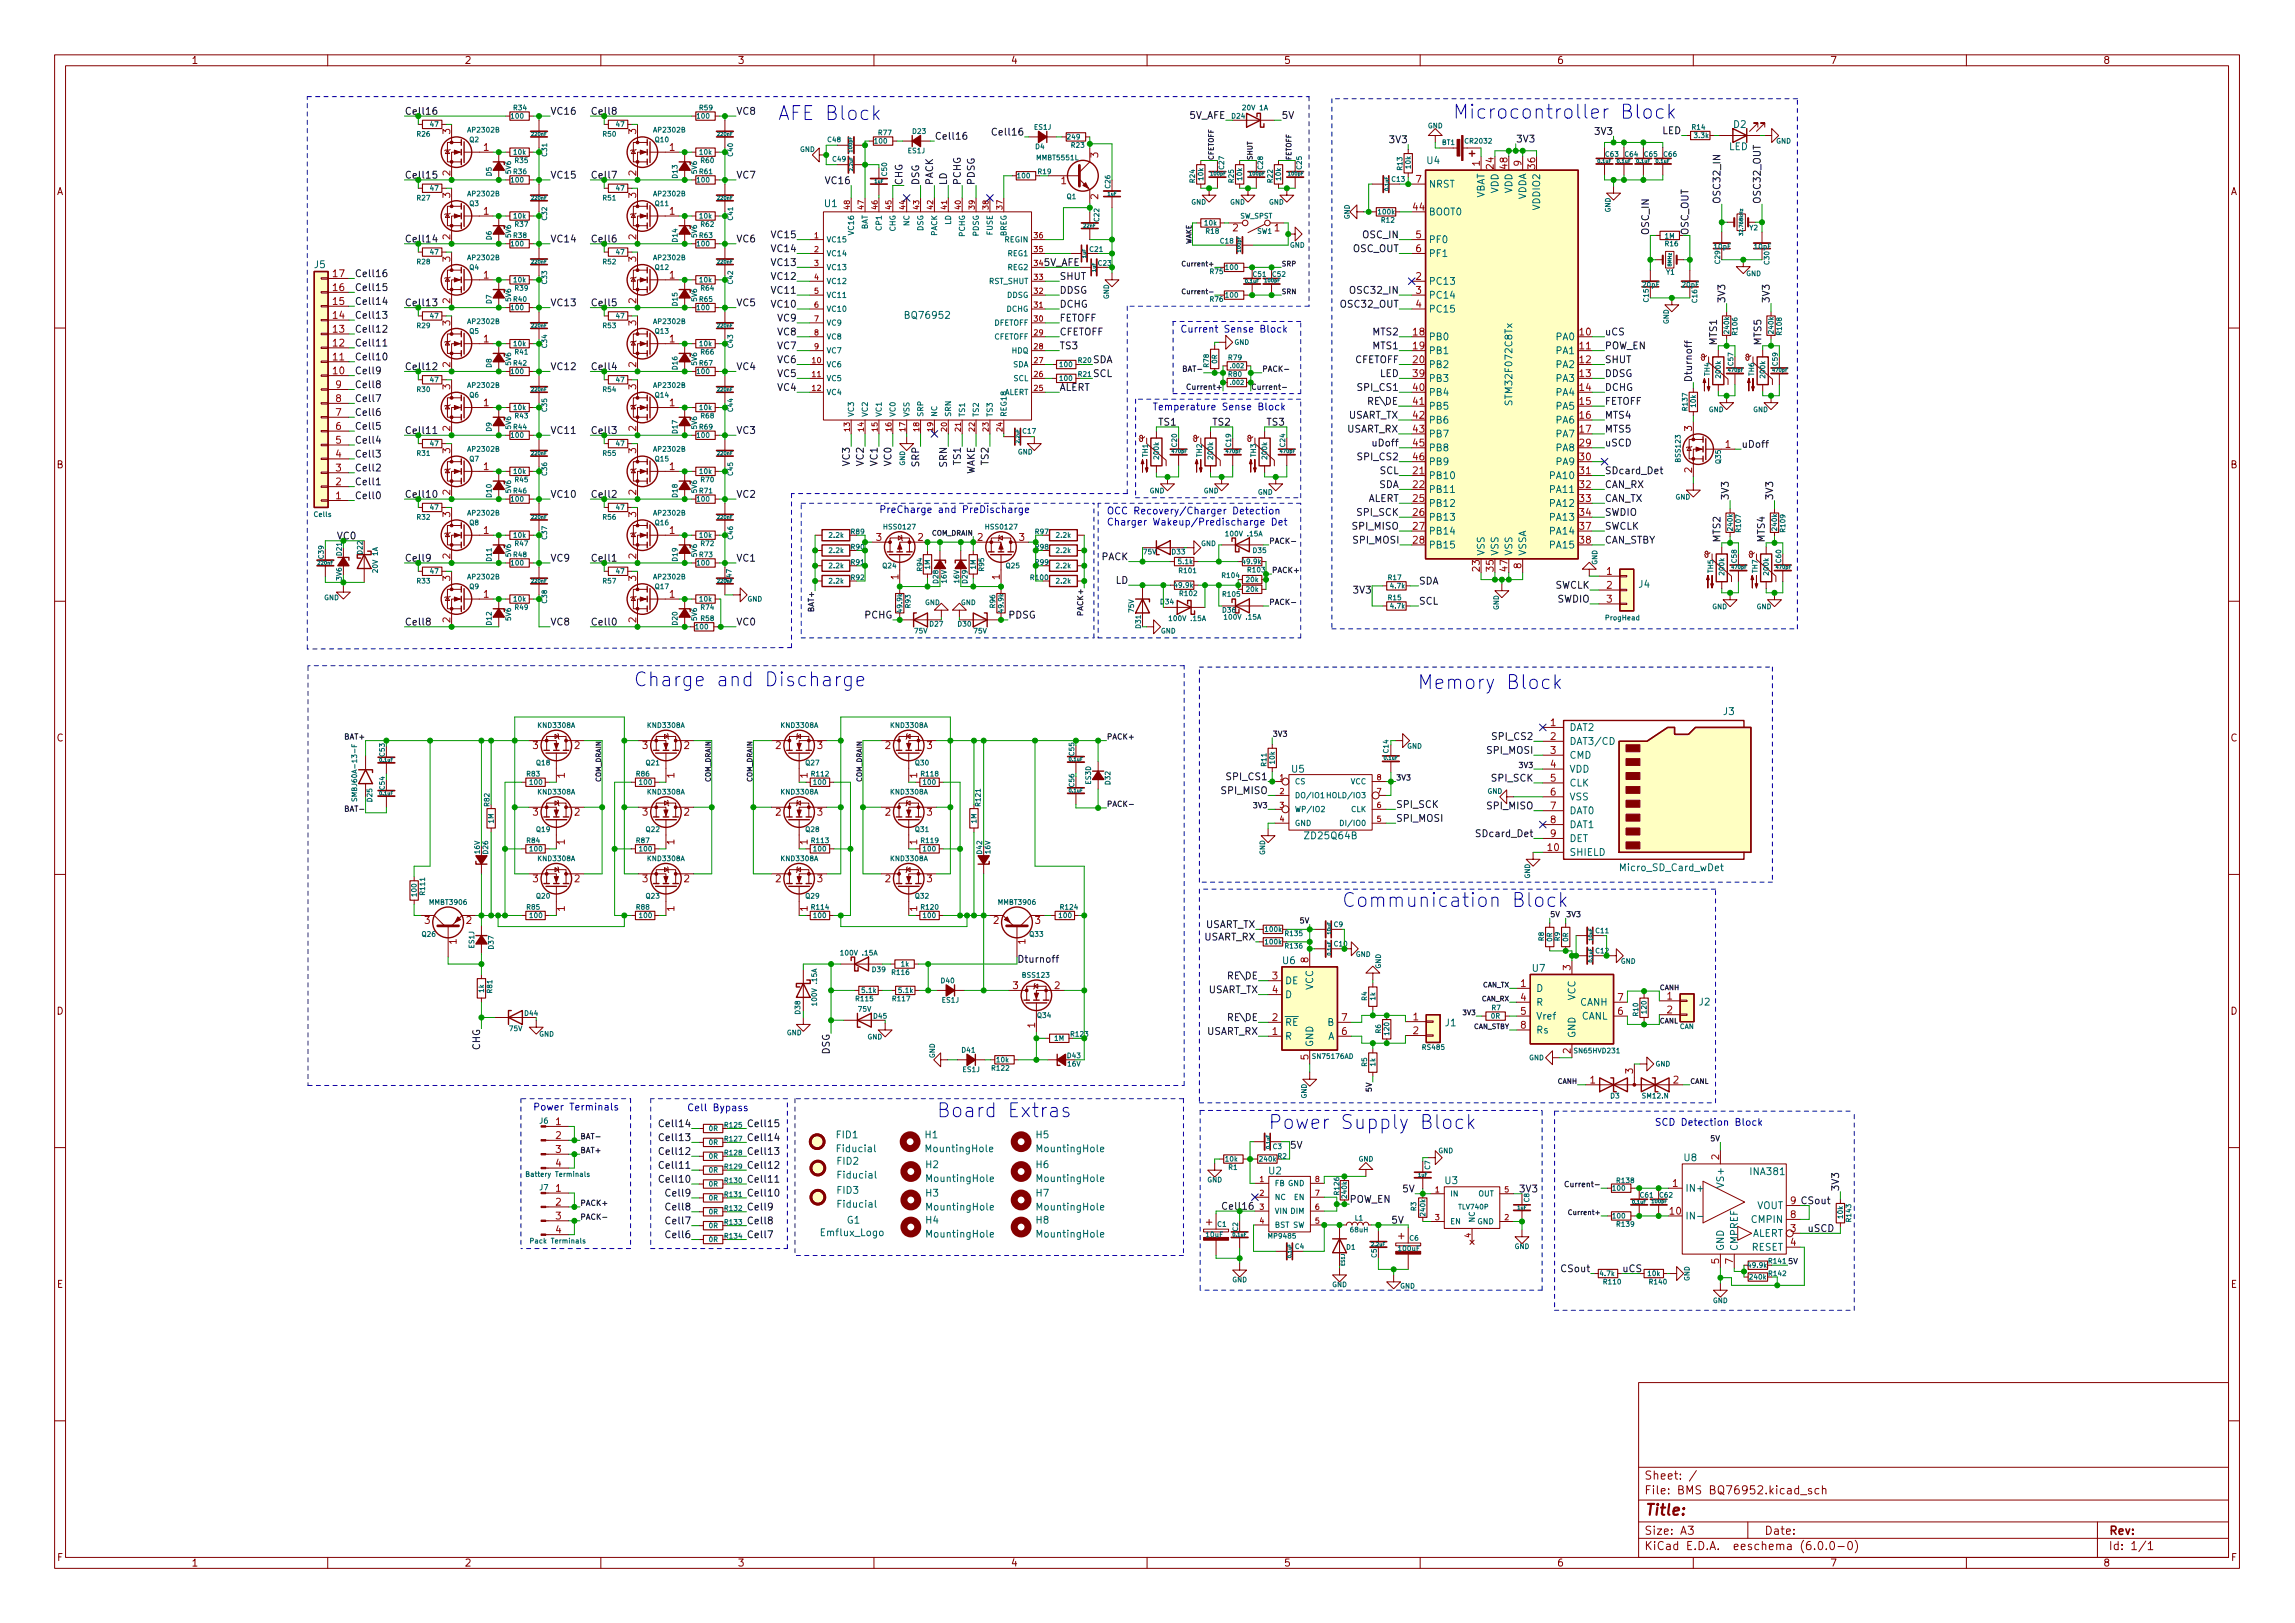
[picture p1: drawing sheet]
<svg xmlns="http://www.w3.org/2000/svg" width="420mm" height="297mm" viewBox="0 0 420 297" stroke-linecap="round" stroke-linejoin="round" font-family="sans-serif">
<defs><g id="words">
<g font-size="3.5" fill="#0000c2">
<text x="142.4" y="22">AFE Block</text>
<text x="265.9" y="21.7">Microcontroller Block</text>
<text x="116" y="125.6">Charge and Discharge</text>
<text x="259.5" y="126.1">Memory Block</text>
<text x="245.6" y="166">Communication Block</text>
<text x="171.4" y="204.5">Board Extras</text>
<text x="232.2" y="206.7">Power Supply Block</text>
</g>
<text font-size="2.8" fill="#840000" x="301" y="277.3">Title:</text>
<g font-size="2.1" fill="#840000">
<text x="301" y="273.5">File: BMS BQ76952.kicad_sch</text>
<text x="301" y="270.8">Sheet: /</text>
<text x="301" y="280.9">Size: A3</text>
<text x="323" y="280.9">Date:</text>
<text x="386" y="280.9">Rev:</text>
<text x="301" y="283.7">KiCad E.D.A. eeschema (6.0.0-0)</text>
<text x="386" y="283.7">Id: 1/1</text>
</g>
<g font-size="1.8" fill="#840000">
<text x="35" y="11.7">1</text>
<text x="85" y="11.7">2</text>
<text x="135" y="11.7">3</text>
<text x="185" y="11.7">4</text>
<text x="235" y="11.7">5</text>
<text x="285" y="11.7">6</text>
<text x="335" y="11.7">7</text>
<text x="385" y="11.7">8</text>
<text x="10.3" y="35.7">A</text>
<text x="408.3" y="35.7">A</text>
<text x="10.3" y="85.7">B</text>
<text x="408.3" y="85.7">B</text>
<text x="10.3" y="135.7">C</text>
<text x="408.3" y="135.7">C</text>
<text x="10.3" y="185.7">D</text>
<text x="408.3" y="185.7">D</text>
<text x="10.4" y="235.7">E</text>
<text x="408.4" y="235.7">E</text>
<text x="10.4" y="285.7">F</text>
<text x="35" y="286.7">1</text>
<text x="85" y="286.7">2</text>
<text x="135" y="286.7">3</text>
<text x="185" y="286.7">4</text>
<text x="235" y="286.7">5</text>
<text x="285" y="286.7">6</text>
<text x="335" y="286.7">7</text>
<text x="385" y="286.7">8</text>
<text x="408.4" y="285.7">F</text>
</g>
<g font-size="1.8" fill="#009600">
<text x="74" y="21">Cell16</text>
<text x="108.1" y="21">Cell8</text>
<text x="74" y="32.7">Cell15</text>
<text x="108.1" y="32.7">Cell7</text>
<text x="165.2" y="33.9" transform="rotate(-90 165.2 33.9)">CHG</text>
<text x="74" y="44.4">Cell14</text>
<text x="108.1" y="44.4">Cell6</text>
<text x="309.1" y="43.1" transform="rotate(-90 309.1 43.1)">OSC_OUT</text>
<text x="74" y="56">Cell13</text>
<text x="108.1" y="56">Cell5</text>
<text x="74" y="67.7">Cell12</text>
<text x="108.1" y="67.7">Cell4</text>
<text x="74" y="79.4">Cell11</text>
<text x="108.1" y="79.4">Cell3</text>
<text x="74" y="91.1">Cell10</text>
<text x="108.1" y="91.1">Cell2</text>
<text x="74" y="102.8">Cell9</text>
<text x="108.1" y="102.8">Cell1</text>
<text x="186.2" y="176.2">Dturnoff</text>
<text x="224.5" y="221.4">Cell16</text>
<text x="327.8" y="220.4">9 CSout</text>
</g>
<g font-size="1.8" fill="#0f0f0f">
<text x="100.7" y="21">VC16</text>
<text x="134.7" y="21">VC8</text>
<text x="217.7" y="21.7">5V_AFE</text>
<text x="234.6" y="21.7">5V</text>
<text x="171.1" y="25.6">Cell16</text>
<text x="182.4" y="24.8">Cell16</text>
<text x="254.7" y="26.2">3V3</text>
<text x="277.5" y="26.1">3V3</text>
<text x="292.3" y="24.7">3V3</text>
<text x="304.3" y="24.5">LED</text>
<text x="100.7" y="32.7">VC15</text>
<text x="134.7" y="32.7">VC7</text>
<text x="151.4" y="33.7">VC16</text>
<text x="168.3" y="33.9" transform="rotate(-90 168.3 33.9)">DSG</text>
<text x="170.8" y="33.9" transform="rotate(-90 170.8 33.9)">PACK</text>
<text x="173.3" y="33.9" transform="rotate(-90 173.3 33.9)">LD</text>
<text x="175.9" y="33.9" transform="rotate(-90 175.9 33.9)">PCHG</text>
<text x="178.4" y="33.9" transform="rotate(-90 178.4 33.9)">PDSG</text>
<text x="315" y="37.4" transform="rotate(-90 315 37.4)">OSC32_IN</text>
<text x="322.3" y="37.4" transform="rotate(-90 322.3 37.4)">OSC32_OUT</text>
<text x="100.7" y="44.4">VC14</text>
<text x="134.7" y="44.4">VC6</text>
<text x="141.5" y="43.6">VC15</text>
<text x="141.5" y="46.1">VC14</text>
<text x="247.6" y="46.1">OSC_OUT</text>
<text x="249.6" y="43.6">OSC_IN</text>
<text x="301.9" y="43.1" transform="rotate(-90 301.9 43.1)">OSC_IN</text>
<text x="64.9" y="50.7">Cell16</text>
<text x="64.9" y="53.2">Cell15</text>
<text x="141.5" y="51.2">VC12</text>
<text x="141.5" y="48.7">VC13</text>
<text x="141.5" y="53.8">VC11</text>
<text x="191.1" y="48.7">5V_AFE</text>
<text x="193.9" y="51.2">SHUT</text>
<text x="193.9" y="53.8">DDSG</text>
<text x="247.6" y="53.8">OSC32_IN</text>
<text x="64.9" y="58.3">Cell13</text>
<text x="64.9" y="55.8">Cell14</text>
<text x="100.7" y="56">VC13</text>
<text x="134.7" y="56">VC5</text>
<text x="141.5" y="56.3">VC10</text>
<text x="142.5" y="58.8">VC9</text>
<text x="193.9" y="56.3">DCHG</text>
<text x="193.9" y="58.8">FETOFF</text>
<text x="245.6" y="56.3">OSC32_OUT</text>
<text x="315.8" y="55.5" transform="rotate(-90 315.8 55.5)">3V3</text>
<text x="324" y="55.5" transform="rotate(-90 324 55.5)">3V3</text>
<text x="64.9" y="60.9">Cell12</text>
<text x="64.9" y="65.9">Cell10</text>
<text x="64.9" y="63.4">Cell11</text>
<text x="142.5" y="61.4">VC8</text>
<text x="142.5" y="63.9">VC7</text>
<text x="193.9" y="61.4">CFETOFF</text>
<text x="193.9" y="63.9">TS3</text>
<text x="251.4" y="63.9">MTS1</text>
<text x="251.4" y="61.4">MTS2</text>
<text x="293.8" y="63.9">POW_EN</text>
<text x="293.8" y="61.4">uCS</text>
<text x="314.3" y="63.3" transform="rotate(-90 314.3 63.3)">MTS1</text>
<text x="322.4" y="63.3" transform="rotate(-90 322.4 63.3)">MTS5</text>
<text x="64.9" y="68.5">Cell9</text>
<text x="64.9" y="71">Cell8</text>
<text x="100.7" y="67.7">VC12</text>
<text x="134.7" y="67.7">VC4</text>
<text x="142.5" y="69">VC5</text>
<text x="142.5" y="71.5">VC4</text>
<text x="142.5" y="66.5">VC6</text>
<text x="193.9" y="71.5">ALERT</text>
<text x="200" y="66.5">SDA</text>
<text x="200" y="69">SCL</text>
<text x="248" y="66.5">CFETOFF</text>
<text x="248.9" y="71.5">SPI_CS1</text>
<text x="252.6" y="69">LED</text>
<text x="293.8" y="71.5">DCHG</text>
<text x="293.8" y="66.5">SHUT</text>
<text x="293.8" y="69">DDSG</text>
<text x="309.7" y="70" transform="rotate(-90 309.7 70)">Dturnoff</text>
<text x="64.9" y="76.1">Cell6</text>
<text x="64.9" y="73.6">Cell7</text>
<text x="212" y="77.9">TS1</text>
<text x="221.9" y="77.9">TS2</text>
<text x="231.8" y="77.9">TS3</text>
<text x="246.7" y="76.6">USART_TX</text>
<text x="250.6" y="74.1">RE\DE</text>
<text x="293.8" y="74.1">FETOFF</text>
<text x="293.8" y="76.6">MTS4</text>
<text x="64.9" y="83.7">Cell3</text>
<text x="64.9" y="81.2">Cell4</text>
<text x="64.9" y="78.6">Cell5</text>
<text x="100.7" y="79.4">VC11</text>
<text x="134.7" y="79.4">VC3</text>
<text x="246.5" y="79.2">USART_RX</text>
<text x="251.5" y="81.7">uDoff</text>
<text x="293.8" y="81.7">uSCD</text>
<text x="293.8" y="79.2">MTS5</text>
<text x="318.8" y="81.9">uDoff</text>
<text x="64.9" y="88.8">Cell1</text>
<text x="64.9" y="86.3">Cell2</text>
<text x="155.6" y="85.1" transform="rotate(-90 155.6 85.1)">VC3</text>
<text x="158.1" y="85.1" transform="rotate(-90 158.1 85.1)">VC2</text>
<text x="160.6" y="85.1" transform="rotate(-90 160.6 85.1)">VC1</text>
<text x="163.2" y="85.1" transform="rotate(-90 163.2 85.1)">VC0</text>
<text x="168.3" y="85.3" transform="rotate(-90 168.3 85.3)">SRP</text>
<text x="173.3" y="85.4" transform="rotate(-90 173.3 85.4)">SRN</text>
<text x="175.9" y="84.9" transform="rotate(-90 175.9 84.9)">TS1</text>
<text x="178.4" y="87.1" transform="rotate(-90 178.4 87.1)">WAKE</text>
<text x="181" y="84.9" transform="rotate(-90 181 84.9)">TS2</text>
<text x="248.9" y="84.2">SPI_CS2</text>
<text x="252.4" y="89.3">SDA</text>
<text x="252.6" y="86.8">SCL</text>
<text x="293.8" y="89.3">CAN_RX</text>
<text x="293.8" y="86.8">SDcard_Det</text>
<text x="64.9" y="91.3">Cell0</text>
<text x="100.7" y="91.1">VC10</text>
<text x="134.7" y="91.1">VC2</text>
<text x="248.6" y="94.4">SPI_SCK</text>
<text x="250.3" y="91.9">ALERT</text>
<text x="293.8" y="94.4">SWDIO</text>
<text x="293.8" y="91.9">CAN_TX</text>
<text x="316.5" y="91.6" transform="rotate(-90 316.5 91.6)">3V3</text>
<text x="324.6" y="91.6" transform="rotate(-90 324.6 91.6)">3V3</text>
<text x="61.6" y="98.7">VC0</text>
<text x="247.8" y="96.9">SPI_MISO</text>
<text x="247.9" y="99.5">SPI_MOSI</text>
<text x="293.8" y="99.5">CAN_STBY</text>
<text x="293.8" y="96.9">SWCLK</text>
<text x="315" y="99.4" transform="rotate(-90 315 99.4)">MTS2</text>
<text x="323.1" y="99.4" transform="rotate(-90 323.1 99.4)">MTS4</text>
<text x="100.7" y="102.8">VC9</text>
<text x="134.7" y="102.8">VC1</text>
<text x="201.6" y="102.5">PACK</text>
<text x="204.3" y="106.8">LD</text>
<text x="259.7" y="107">SDA</text>
<text x="284.6" y="107.7">SWCLK</text>
<text x="158.3" y="113.2">PCHG</text>
<text x="184.5" y="113.2">PDSG</text>
<text x="248.1" y="108.6">3V3</text>
<text x="259.7" y="110.6">SCL</text>
<text x="285.1" y="110.3">SWDIO</text>
<text x="74" y="114.5">Cell8</text>
<text x="100.7" y="114.5">VC8</text>
<text x="108.1" y="114.5">Cell0</text>
<text x="134.7" y="114.5">VC0</text>
<text x="272.4" y="138">SPI_MOSI</text>
<text x="273.5" y="135.4">SPI_CS2</text>
<text x="224.9" y="142.8">SPI_CS1</text>
<text x="273.2" y="143">SPI_SCK</text>
<text x="223.8" y="145.3">SPI_MISO</text>
<text x="255.5" y="147.9">SPI_SCK</text>
<text x="272.4" y="148.1">SPI_MISO</text>
<text x="255.5" y="150.4">SPI_MOSI</text>
<text x="270.8" y="153.2">SDcard_Det</text>
<text x="220.3" y="172.1">USART_RX</text>
<text x="220.5" y="169.8">USART_TX</text>
<text x="225" y="179.2">RE\DE</text>
<text x="221" y="181.8">USART_TX</text>
<text x="220.8" y="189.4">USART_RX</text>
<text x="225" y="186.8">RE\DE</text>
<text x="87.9" y="192.2" transform="rotate(-90 87.9 192.2)">CHG</text>
<text x="151.9" y="193" transform="rotate(-90 151.9 193)">DSG</text>
<text x="121.4" y="208.8">Cell13</text>
<text x="121.4" y="206.3">Cell14</text>
<text x="136.7" y="208.8">Cell14</text>
<text x="136.7" y="206.3">Cell15</text>
<text x="121.4" y="211.4">Cell12</text>
<text x="121.4" y="213.9">Cell11</text>
<text x="136.7" y="213.9">Cell12</text>
<text x="136.7" y="211.4">Cell13</text>
<text x="236.1" y="210.2">5V</text>
<text x="121.4" y="216.4">Cell10</text>
<text x="122.4" y="219">Cell9</text>
<text x="122.4" y="221.5">Cell8</text>
<text x="136.7" y="219">Cell10</text>
<text x="136.7" y="221.5">Cell9</text>
<text x="136.7" y="216.4">Cell11</text>
<text x="247" y="220.1">POW_EN</text>
<text x="256.9" y="218.2">5V</text>
<text x="278" y="218.2">3V3</text>
<text x="336.7" y="218.1" transform="rotate(-90 336.7 218.1)">3V3</text>
<text x="122.4" y="226.6">Cell6</text>
<text x="122.4" y="224.1">Cell7</text>
<text x="136.7" y="224.1">Cell8</text>
<text x="136.7" y="226.6">Cell7</text>
<text x="254.6" y="223.9">5V</text>
<text x="330.8" y="225.5">uSCD</text>
<text x="286" y="232.8">CSout</text>
<text x="296.9" y="232.8">uCS</text>
</g>
<g font-size="1.8" fill="#006464">
<text x="317.4" y="23.4">D2</text>
<text x="316.5" y="27.5">LED</text>
<text x="261.3" y="30">U4</text>
<text x="261.5" y="34.3">NRST</text>
<text x="274.3" y="35.4" transform="rotate(-90 274.3 35.4)">VDD</text>
<text x="276.9" y="35.4" transform="rotate(-90 276.9 35.4)">VDD</text>
<text x="151" y="37.9">U1</text>
<text x="261.5" y="39.4">BOOT0</text>
<text x="271.8" y="36.5" transform="rotate(-90 271.8 36.5)">VBAT</text>
<text x="279.4" y="36.7" transform="rotate(-90 279.4 36.7)">VDDA</text>
<text x="281.9" y="38.2" transform="rotate(-90 281.9 38.2)">VDDIO2</text>
<text x="261.5" y="44.5">PF0</text>
<text x="261.5" y="47">PF1</text>
<text x="57.6" y="49.1">J5</text>
<text x="261.5" y="52.1">PC13</text>
<text x="166" y="58.3">BQ76952</text>
<text x="261.5" y="54.6">PC14</text>
<text x="261.5" y="57.2">PC15</text>
<text x="261.5" y="62.3">PB0</text>
<text x="261.5" y="64.8">PB1</text>
<text x="285" y="62.3">PA0</text>
<text x="285" y="64.8">PA1</text>
<text x="261.5" y="67.3">PB2</text>
<text x="261.5" y="69.9">PB3</text>
<text x="285" y="67.3">PA2</text>
<text x="285" y="69.9">PA3</text>
<text x="261.5" y="72.4">PB4</text>
<text x="261.5" y="75">PB5</text>
<text x="261.5" y="77.5">PB6</text>
<text x="276.9" y="73.7" transform="rotate(-90 276.9 73.7)">STM32F072C8Tx</text>
<text x="285" y="72.4">PA4</text>
<text x="285" y="75">PA5</text>
<text x="285" y="77.5">PA6</text>
<text x="261.5" y="80">PB7</text>
<text x="261.5" y="82.6">PB8</text>
<text x="285" y="80">PA7</text>
<text x="285" y="82.6">PA8</text>
<text x="261.5" y="87.7">PB10</text>
<text x="261.5" y="85.1">PB9</text>
<text x="284" y="87.7">PA10</text>
<text x="285" y="85.1">PA9</text>
<text x="261.5" y="90.2">PB11</text>
<text x="261.5" y="92.7">PB12</text>
<text x="261.5" y="95.3">PB13</text>
<text x="284" y="90.2">PA11</text>
<text x="284" y="92.7">PA12</text>
<text x="284" y="95.3">PA13</text>
<text x="261.5" y="97.8">PB14</text>
<text x="261.5" y="100.4">PB15</text>
<text x="271.8" y="101.8" transform="rotate(-90 271.8 101.8)">VSS</text>
<text x="274.3" y="101.8" transform="rotate(-90 274.3 101.8)">VSS</text>
<text x="276.9" y="101.8" transform="rotate(-90 276.9 101.8)">VSS</text>
<text x="279.4" y="101.8" transform="rotate(-90 279.4 101.8)">VSSA</text>
<text x="284" y="97.8">PA14</text>
<text x="284" y="100.4">PA15</text>
<text x="300" y="107.6">J4</text>
<text x="315.5" y="130.8">J3</text>
<text x="287.3" y="133.8">DAT2</text>
<text x="287.3" y="136.3">DAT3/CD</text>
<text x="236.5" y="141.4">U5</text>
<text x="287.3" y="138.8">CMD</text>
<text x="287.3" y="141.4">VDD</text>
<text x="287.3" y="143.9">CLK</text>
<text x="287.3" y="146.5">VSS</text>
<text x="287.3" y="149">DAT0</text>
<text x="239.1" y="153.6">ZD25Q64B</text>
<text x="287.3" y="151.5">DAT1</text>
<text x="287.3" y="154.1">DET</text>
<text x="287.3" y="156.6">SHIELD</text>
<text x="296.8" y="159.4">Micro_SD_Card_wDet</text>
<text x="234.8" y="176.4">U6</text>
<text x="280.6" y="177.8">U7</text>
<text x="235.2" y="180.1">DE</text>
<text x="235.2" y="182.7">D</text>
<text x="240.4" y="181.2" transform="rotate(-90 240.4 181.2)">VCC</text>
<text x="281.2" y="181.5">D</text>
<text x="281.2" y="184.1">R</text>
<text x="288.4" y="183.1" transform="rotate(-90 288.4 183.1)">VCC</text>
<text x="289.3" y="184.1">CANH</text>
<text x="311.1" y="184">J2</text>
<text x="235.2" y="190.3">R</text>
<text x="235.2" y="187.7">~{RE}</text>
<text x="240.4" y="191.7" transform="rotate(-90 240.4 191.7)">GND</text>
<text x="243.1" y="190.3">A</text>
<text x="243.1" y="187.7">B</text>
<text x="264.6" y="187.8">J1</text>
<text x="281.2" y="186.6">Vref</text>
<text x="281.2" y="189.1">Rs</text>
<text x="288.4" y="190" transform="rotate(-90 288.4 190)">GND</text>
<text x="289.5" y="186.6">CANL</text>
<text x="153.2" y="208.3">FID1</text>
<text x="169.4" y="208.3">H1</text>
<text x="189.7" y="208.3">H5</text>
<text x="153.3" y="213.1">FID2</text>
<text x="153.4" y="210.9">Fiducial</text>
<text x="153.5" y="215.7">Fiducial</text>
<text x="169.5" y="213.8">H2</text>
<text x="169.7" y="210.9">MountingHole</text>
<text x="189.7" y="213.8">H6</text>
<text x="190" y="210.9">MountingHole</text>
<text x="232.3" y="214.9">U2</text>
<text x="308.3" y="212.5">U8</text>
<text x="320.6" y="215">INA381</text>
<text x="153.3" y="218.5">FID3</text>
<text x="153.5" y="221">Fiducial</text>
<text x="169.5" y="219">H3</text>
<text x="169.9" y="216.3">MountingHole</text>
<text x="169.9" y="221.5">MountingHole</text>
<text x="189.7" y="219">H7</text>
<text x="190" y="216.3">MountingHole</text>
<text x="190" y="221.5">MountingHole</text>
<text x="264.6" y="216.7">U3</text>
<text x="308.5" y="218.1">IN+</text>
<text x="315.6" y="216.9" transform="rotate(-90 315.6 216.9)">VS+</text>
<text x="321.6" y="221.3">VOUT</text>
<text x="150.4" y="226.2">Emflux_Logo</text>
<text x="155.1" y="223.9">G1</text>
<text x="169.5" y="223.9">H4</text>
<text x="169.9" y="226.5">MountingHole</text>
<text x="189.7" y="223.9">H8</text>
<text x="190" y="226.5">MountingHole</text>
<text x="308.5" y="223.2">IN-</text>
<text x="320.6" y="226.4">ALERT</text>
<text x="320.8" y="223.8">CMPIN</text>
<text x="315.6" y="229" transform="rotate(-90 315.6 229)">GND</text>
<text x="318.1" y="229" transform="rotate(-90 318.1 229)">CMPREF</text>
<text x="320.6" y="228.9">RESET</text>
</g>
<g font-size="1.8" fill="#a90000">
<text x="82.4" y="24.5" transform="rotate(-90 82.4 24.5)">3</text>
<text x="88.5" y="27.6">1</text>
<text x="116.5" y="24.5" transform="rotate(-90 116.5 24.5)">3</text>
<text x="122.6" y="27.6">1</text>
<text x="201" y="28.9" transform="rotate(-90 201 28.9)">3</text>
<text x="82.4" y="32.2" transform="rotate(-90 82.4 32.2)">2</text>
<text x="116.5" y="32.2" transform="rotate(-90 116.5 32.2)">2</text>
<text x="194.3" y="33.7">1</text>
<text x="259.2" y="33.4">7</text>
<text x="270.9" y="30.4" transform="rotate(-90 270.9 30.4)">1</text>
<text x="273.4" y="30.9" transform="rotate(-90 273.4 30.9)">24</text>
<text x="276" y="30.9" transform="rotate(-90 276 30.9)">48</text>
<text x="278.5" y="30.4" transform="rotate(-90 278.5 30.4)">9</text>
<text x="281.1" y="30.9" transform="rotate(-90 281.1 30.9)">36</text>
<text x="82.4" y="36.2" transform="rotate(-90 82.4 36.2)">3</text>
<text x="88.5" y="39.3">1</text>
<text x="116.5" y="36.2" transform="rotate(-90 116.5 36.2)">3</text>
<text x="122.6" y="39.3">1</text>
<text x="201" y="36.5" transform="rotate(-90 201 36.5)">2</text>
<text x="258.7" y="38.5">44</text>
<text x="82.4" y="47.9" transform="rotate(-90 82.4 47.9)">3</text>
<text x="82.4" y="43.8" transform="rotate(-90 82.4 43.8)">2</text>
<text x="116.5" y="47.9" transform="rotate(-90 116.5 47.9)">3</text>
<text x="116.5" y="43.8" transform="rotate(-90 116.5 43.8)">2</text>
<text x="225.7" y="42.3">2</text>
<text x="233.3" y="42.3">1</text>
<text x="259.2" y="43.6">5</text>
<text x="259.2" y="46.1">6</text>
<text x="61" y="53.2">16</text>
<text x="61" y="50.7">17</text>
<text x="88.5" y="51">1</text>
<text x="122.6" y="51">1</text>
<text x="259.2" y="51.2">2</text>
<text x="259.2" y="53.8">3</text>
<text x="61" y="58.3">14</text>
<text x="61" y="55.8">15</text>
<text x="82.4" y="59.6" transform="rotate(-90 82.4 59.6)">3</text>
<text x="82.4" y="55.5" transform="rotate(-90 82.4 55.5)">2</text>
<text x="116.5" y="59.6" transform="rotate(-90 116.5 59.6)">3</text>
<text x="116.5" y="55.5" transform="rotate(-90 116.5 55.5)">2</text>
<text x="259.2" y="56.3">4</text>
<text x="61" y="65.9">11</text>
<text x="61" y="63.4">12</text>
<text x="61" y="60.9">13</text>
<text x="88.5" y="62.6">1</text>
<text x="122.6" y="62.6">1</text>
<text x="258.7" y="61.4">18</text>
<text x="258.7" y="63.9">19</text>
<text x="289.2" y="61.4">10</text>
<text x="289.2" y="63.9">11</text>
<text x="61" y="68.5">10</text>
<text x="61.5" y="71">9</text>
<text x="82.4" y="71.3" transform="rotate(-90 82.4 71.3)">3</text>
<text x="82.4" y="67.2" transform="rotate(-90 82.4 67.2)">2</text>
<text x="116.5" y="71.3" transform="rotate(-90 116.5 71.3)">3</text>
<text x="116.5" y="67.2" transform="rotate(-90 116.5 67.2)">2</text>
<text x="258.7" y="66.5">20</text>
<text x="258.7" y="69">39</text>
<text x="258.7" y="71.5">40</text>
<text x="289.2" y="66.5">12</text>
<text x="289.2" y="69">13</text>
<text x="289.2" y="71.5">14</text>
<text x="61.5" y="76.1">7</text>
<text x="61.5" y="73.6">8</text>
<text x="88.5" y="74.3">1</text>
<text x="122.6" y="74.3">1</text>
<text x="258.7" y="74.1">41</text>
<text x="258.7" y="76.6">42</text>
<text x="289.2" y="74.1">15</text>
<text x="289.2" y="76.6">16</text>
<text x="61.5" y="83.7">4</text>
<text x="61.5" y="81.2">5</text>
<text x="61.5" y="78.6">6</text>
<text x="82.4" y="83" transform="rotate(-90 82.4 83)">3</text>
<text x="82.4" y="78.9" transform="rotate(-90 82.4 78.9)">2</text>
<text x="116.5" y="83" transform="rotate(-90 116.5 83)">3</text>
<text x="116.5" y="78.9" transform="rotate(-90 116.5 78.9)">2</text>
<text x="258.7" y="79.2">43</text>
<text x="258.7" y="81.7">45</text>
<text x="289.2" y="79.2">17</text>
<text x="289.2" y="81.7">29</text>
<text x="309.8" y="78.9" transform="rotate(-90 309.8 78.9)">3</text>
<text x="315.9" y="82">1</text>
<text x="61.5" y="88.8">2</text>
<text x="61.5" y="86.3">3</text>
<text x="88.5" y="86">1</text>
<text x="122.6" y="86">1</text>
<text x="258.7" y="86.8">21</text>
<text x="258.7" y="89.3">22</text>
<text x="258.7" y="84.2">46</text>
<text x="289.2" y="84.2">30</text>
<text x="289.2" y="86.8">31</text>
<text x="289.2" y="89.3">32</text>
<text x="309.8" y="86.5" transform="rotate(-90 309.8 86.5)">2</text>
<text x="61.5" y="91.3">1</text>
<text x="82.4" y="94.6" transform="rotate(-90 82.4 94.6)">3</text>
<text x="82.4" y="90.6" transform="rotate(-90 82.4 90.6)">2</text>
<text x="116.5" y="94.6" transform="rotate(-90 116.5 94.6)">3</text>
<text x="116.5" y="90.6" transform="rotate(-90 116.5 90.6)">2</text>
<text x="258.7" y="91.9">25</text>
<text x="258.7" y="94.4">26</text>
<text x="289.2" y="91.9">33</text>
<text x="289.2" y="94.4">34</text>
<text x="88.5" y="97.7">1</text>
<text x="122.6" y="97.7">1</text>
<text x="160.4" y="99">3</text>
<text x="168" y="99">2</text>
<text x="179" y="99">2</text>
<text x="186.6" y="99">3</text>
<text x="258.7" y="96.9">27</text>
<text x="258.7" y="99.5">28</text>
<text x="289.2" y="96.9">37</text>
<text x="289.2" y="99.5">38</text>
<text x="82.4" y="106.3" transform="rotate(-90 82.4 106.3)">3</text>
<text x="82.4" y="102.3" transform="rotate(-90 82.4 102.3)">2</text>
<text x="116.5" y="106.3" transform="rotate(-90 116.5 106.3)">3</text>
<text x="116.5" y="102.3" transform="rotate(-90 116.5 102.3)">2</text>
<text x="164.5" y="106.1" transform="rotate(-90 164.5 106.1)">1</text>
<text x="183" y="106.1" transform="rotate(-90 183 106.1)">1</text>
<text x="270.9" y="104.5" transform="rotate(-90 270.9 104.5)">23</text>
<text x="273.4" y="104.5" transform="rotate(-90 273.4 104.5)">35</text>
<text x="276" y="104.5" transform="rotate(-90 276 104.5)">47</text>
<text x="278.5" y="104" transform="rotate(-90 278.5 104)">8</text>
<text x="294.1" y="105.2">1</text>
<text x="294.1" y="107.7">2</text>
<text x="82.4" y="113.9" transform="rotate(-90 82.4 113.9)">2</text>
<text x="88.5" y="109.4">1</text>
<text x="116.5" y="113.9" transform="rotate(-90 116.5 113.9)">2</text>
<text x="122.6" y="109.4">1</text>
<text x="294.1" y="110.3">3</text>
<text x="97.6" y="137.1">3</text>
<text x="105.2" y="137.1">2</text>
<text x="117.6" y="137.1">3</text>
<text x="125.2" y="137.1">2</text>
<text x="142" y="137.1">2</text>
<text x="149.6" y="137.1">3</text>
<text x="162.1" y="137.1">2</text>
<text x="169.7" y="137.1">3</text>
<text x="283.9" y="132.9">1</text>
<text x="283.9" y="135.4">2</text>
<text x="283.9" y="138">3</text>
<text x="103.4" y="142.4" transform="rotate(-90 103.4 142.4)">1</text>
<text x="123.4" y="142.4" transform="rotate(-90 123.4 142.4)">1</text>
<text x="147.8" y="142.4" transform="rotate(-90 147.8 142.4)">1</text>
<text x="167.9" y="142.4" transform="rotate(-90 167.9 142.4)">1</text>
<text x="283.9" y="140.5">4</text>
<text x="283.9" y="143">5</text>
<text x="97.6" y="149.3">3</text>
<text x="105.2" y="149.3">2</text>
<text x="117.6" y="149.3">3</text>
<text x="125.2" y="149.3">2</text>
<text x="142" y="149.3">2</text>
<text x="149.6" y="149.3">3</text>
<text x="162.1" y="149.3">2</text>
<text x="169.7" y="149.3">3</text>
<text x="283.9" y="145.6">6</text>
<text x="283.9" y="148.1">7</text>
<text x="103.4" y="154.6" transform="rotate(-90 103.4 154.6)">1</text>
<text x="123.4" y="154.6" transform="rotate(-90 123.4 154.6)">1</text>
<text x="147.8" y="154.6" transform="rotate(-90 147.8 154.6)">1</text>
<text x="167.9" y="154.6" transform="rotate(-90 167.9 154.6)">1</text>
<text x="283.4" y="155.7">10</text>
<text x="283.9" y="150.7">8</text>
<text x="283.9" y="153.2">9</text>
<text x="97.6" y="161.5">3</text>
<text x="105.2" y="161.5">2</text>
<text x="117.6" y="161.5">3</text>
<text x="125.2" y="161.5">2</text>
<text x="142" y="161.5">2</text>
<text x="149.6" y="161.5">3</text>
<text x="162.1" y="161.5">2</text>
<text x="169.7" y="161.5">3</text>
<text x="103.4" y="166.8" transform="rotate(-90 103.4 166.8)">1</text>
<text x="123.4" y="166.8" transform="rotate(-90 123.4 166.8)">1</text>
<text x="147.8" y="166.8" transform="rotate(-90 147.8 166.8)">1</text>
<text x="167.9" y="166.8" transform="rotate(-90 167.9 166.8)">1</text>
<text x="77.7" y="169.1">3</text>
<text x="83.6" y="172.8" transform="rotate(-90 83.6 172.8)">1</text>
<text x="85.4" y="169.1">2</text>
<text x="181.9" y="169.1">2</text>
<text x="187.7" y="172.8" transform="rotate(-90 187.7 172.8)">1</text>
<text x="189.5" y="169.1">3</text>
<text x="232.9" y="179.2">3</text>
<text x="239.5" y="176.2" transform="rotate(-90 239.5 176.2)">8</text>
<text x="287.5" y="177.6" transform="rotate(-90 287.5 177.6)">3</text>
<text x="185.4" y="181">3</text>
<text x="193.1" y="181">2</text>
<text x="232.9" y="181.8">4</text>
<text x="278.4" y="180.6">1</text>
<text x="278.4" y="183.2">4</text>
<text x="278.4" y="185.7">5</text>
<text x="296.2" y="185.7">6</text>
<text x="296.2" y="183.2">7</text>
<text x="305.2" y="182.9">1</text>
<text x="305.2" y="185.5">2</text>
<text x="189.5" y="188.1" transform="rotate(-90 189.5 188.1)">1</text>
<text x="232.9" y="189.4">1</text>
<text x="232.9" y="186.9">2</text>
<text x="245.6" y="189.4">6</text>
<text x="245.6" y="186.9">7</text>
<text x="258.7" y="186.7">1</text>
<text x="258.7" y="189.3">2</text>
<text x="278.4" y="188.3">8</text>
<text x="239.5" y="193.9" transform="rotate(-90 239.5 193.9)">5</text>
<text x="287.5" y="192.8" transform="rotate(-90 287.5 192.8)">2</text>
<text x="299" y="196.5" transform="rotate(-90 299 196.5)">3</text>
<text x="291.1" y="198.3">1</text>
<text x="306.3" y="198.3">2</text>
<text x="101.7" y="205.9">1</text>
<text x="101.7" y="208.4">2</text>
<text x="101.7" y="211">3</text>
<text x="101.7" y="213.5">4</text>
<text x="314.7" y="212.2" transform="rotate(-90 314.7 212.2)">2</text>
<text x="101.7" y="218.1">1</text>
<text x="101.7" y="220.6">2</text>
<text x="306.2" y="217.2">1</text>
<text x="101.7" y="223.2">3</text>
<text x="101.7" y="225.7">4</text>
<text x="305.7" y="222.3">10</text>
<text x="327.8" y="225.5">3</text>
<text x="327.8" y="222.9">8</text>
<text x="314.7" y="231.3" transform="rotate(-90 314.7 231.3)">5</text>
<text x="317.2" y="231.3" transform="rotate(-90 317.2 231.3)">7</text>
<text x="327.8" y="228">4</text>
</g>
<g font-size="1.8" fill="#0000c2">
<text x="216" y="60.9">Current Sense Block</text>
<text x="210.9" y="75.1">Temperature Sense Block</text>
<text x="160.9" y="93.9">PreCharge and PreDischarge</text>
<text x="202.6" y="94.1">OCC Recovery/Charger Detection</text>
<text x="202.6" y="96.2">Charger Wakeup/Predischarge Det</text>
<text x="97.5" y="203.2">Power Terminals</text>
<text x="125.7" y="203.4">Cell Bypass</text>
<text x="302.9" y="206">SCD Detection Block</text>
</g>
<g font-size="1.4" fill="#a90000">
<text x="155.6" y="38.3" transform="rotate(-90 155.6 38.3)">48</text>
<text x="158.1" y="38.3" transform="rotate(-90 158.1 38.3)">47</text>
<text x="160.7" y="38.3" transform="rotate(-90 160.7 38.3)">46</text>
<text x="163.2" y="38.3" transform="rotate(-90 163.2 38.3)">45</text>
<text x="165.7" y="38.3" transform="rotate(-90 165.7 38.3)">44</text>
<text x="168.3" y="38.3" transform="rotate(-90 168.3 38.3)">43</text>
<text x="170.8" y="38.3" transform="rotate(-90 170.8 38.3)">42</text>
<text x="173.4" y="38.3" transform="rotate(-90 173.4 38.3)">41</text>
<text x="175.9" y="38.3" transform="rotate(-90 175.9 38.3)">40</text>
<text x="178.4" y="38.3" transform="rotate(-90 178.4 38.3)">39</text>
<text x="181" y="38.3" transform="rotate(-90 181 38.3)">38</text>
<text x="183.5" y="38.3" transform="rotate(-90 183.5 38.3)">37</text>
<text x="149.1" y="43.6">1</text>
<text x="149.1" y="46.1">2</text>
<text x="189.4" y="46.1">35</text>
<text x="189.4" y="43.6">36</text>
<text x="149.1" y="48.7">3</text>
<text x="149.1" y="51.2">4</text>
<text x="149.1" y="53.8">5</text>
<text x="189.4" y="53.8">32</text>
<text x="189.4" y="51.2">33</text>
<text x="189.4" y="48.7">34</text>
<text x="149.1" y="56.3">6</text>
<text x="149.1" y="58.8">7</text>
<text x="189.4" y="58.8">30</text>
<text x="189.4" y="56.3">31</text>
<text x="149.1" y="61.4">8</text>
<text x="149.1" y="63.9">9</text>
<text x="189.4" y="63.9">28</text>
<text x="189.4" y="61.4">29</text>
<text x="148.7" y="66.5">10</text>
<text x="148.7" y="69">11</text>
<text x="148.7" y="71.5">12</text>
<text x="189.4" y="71.5">25</text>
<text x="189.4" y="69">26</text>
<text x="189.4" y="66.5">27</text>
<text x="155.6" y="78.9" transform="rotate(-90 155.6 78.9)">13</text>
<text x="158.1" y="78.9" transform="rotate(-90 158.1 78.9)">14</text>
<text x="160.7" y="78.9" transform="rotate(-90 160.7 78.9)">15</text>
<text x="163.2" y="78.9" transform="rotate(-90 163.2 78.9)">16</text>
<text x="165.7" y="78.9" transform="rotate(-90 165.7 78.9)">17</text>
<text x="168.3" y="78.9" transform="rotate(-90 168.3 78.9)">18</text>
<text x="170.8" y="78.9" transform="rotate(-90 170.8 78.9)">19</text>
<text x="173.4" y="78.9" transform="rotate(-90 173.4 78.9)">20</text>
<text x="175.9" y="78.9" transform="rotate(-90 175.9 78.9)">21</text>
<text x="178.4" y="78.9" transform="rotate(-90 178.4 78.9)">22</text>
<text x="181" y="78.9" transform="rotate(-90 181 78.9)">23</text>
<text x="183.5" y="78.9" transform="rotate(-90 183.5 78.9)">24</text>
<text x="234.3" y="142.8">1</text>
<text x="252.1" y="142.8">8</text>
<text x="234.3" y="145.3">2</text>
<text x="234.3" y="147.9">3</text>
<text x="252.1" y="147.9">6</text>
<text x="252.1" y="145.3">7</text>
<text x="234.3" y="150.4">4</text>
<text x="252.1" y="150.4">5</text>
<text x="230.6" y="216.3">1</text>
<text x="230.6" y="218.9">2</text>
<text x="230.6" y="221.4">3</text>
<text x="240.8" y="221.4">6</text>
<text x="240.8" y="218.9">7</text>
<text x="240.8" y="216.3">8</text>
<text x="262.8" y="218.2">1</text>
<text x="275.5" y="218.2">5</text>
<text x="230.6" y="223.9">4</text>
<text x="240.8" y="223.9">5</text>
<text x="262.8" y="223.3">3</text>
<text x="269.2" y="226.5" transform="rotate(-90 269.2 226.5)">4</text>
<text x="275.5" y="223.3">2</text>
</g>
<g font-size="1.4" fill="#006464">
<text x="161.4" y="42" transform="rotate(-90 161.4 42)">CP1</text>
<text x="166.5" y="41.3" transform="rotate(-90 166.5 41.3)">NC</text>
<text x="174.1" y="41.1" transform="rotate(-90 174.1 41.1)">LD</text>
<text x="151.3" y="44.3">VC15</text>
<text x="151.3" y="46.9">VC14</text>
<text x="156.3" y="42.7" transform="rotate(-90 156.3 42.7)">VC16</text>
<text x="158.9" y="42.1" transform="rotate(-90 158.9 42.1)">BAT</text>
<text x="163.9" y="42.3" transform="rotate(-90 163.9 42.3)">CHG</text>
<text x="169" y="42.3" transform="rotate(-90 169 42.3)">DSG</text>
<text x="171.6" y="43.2" transform="rotate(-90 171.6 43.2)">PACK</text>
<text x="176.6" y="43.3" transform="rotate(-90 176.6 43.3)">PCHG</text>
<text x="179.2" y="43.2" transform="rotate(-90 179.2 43.2)">PDSG</text>
<text x="181.7" y="43" transform="rotate(-90 181.7 43)">FUSE</text>
<text x="184" y="44.3">REGIN</text>
<text x="184.3" y="43.3" transform="rotate(-90 184.3 43.3)">BREG</text>
<text x="184.6" y="46.9">REG1</text>
<text x="151.3" y="49.4">VC13</text>
<text x="151.3" y="52">VC12</text>
<text x="181.1" y="52">RST_SHUT</text>
<text x="184.6" y="49.4">REG2</text>
<text x="151.3" y="54.5">VC11</text>
<text x="151.3" y="57">VC10</text>
<text x="151.3" y="59.6">VC9</text>
<text x="182" y="59.6">DFETOFF</text>
<text x="184.3" y="57">DCHG</text>
<text x="184.4" y="54.5">DDSG</text>
<text x="151.3" y="62.1">VC8</text>
<text x="151.3" y="64.7">VC7</text>
<text x="182" y="62.1">CFETOFF</text>
<text x="185.3" y="64.7">HDQ</text>
<text x="151.3" y="67.2">VC6</text>
<text x="151.3" y="69.7">VC5</text>
<text x="185.4" y="67.2">SDA</text>
<text x="185.6" y="69.7">SCL</text>
<text x="151.3" y="72.3">VC4</text>
<text x="156.3" y="76.4" transform="rotate(-90 156.3 76.4)">VC3</text>
<text x="158.9" y="76.4" transform="rotate(-90 158.9 76.4)">VC2</text>
<text x="161.4" y="76.4" transform="rotate(-90 161.4 76.4)">VC1</text>
<text x="163.9" y="76.4" transform="rotate(-90 163.9 76.4)">VC0</text>
<text x="166.5" y="76.4" transform="rotate(-90 166.5 76.4)">VSS</text>
<text x="169" y="76.4" transform="rotate(-90 169 76.4)">SRP</text>
<text x="171.6" y="76.4" transform="rotate(-90 171.6 76.4)">NC</text>
<text x="174.1" y="76.4" transform="rotate(-90 174.1 76.4)">SRN</text>
<text x="176.6" y="76.4" transform="rotate(-90 176.6 76.4)">TS1</text>
<text x="179.2" y="76.4" transform="rotate(-90 179.2 76.4)">TS2</text>
<text x="181.7" y="76.4" transform="rotate(-90 181.7 76.4)">TS3</text>
<text x="183.7" y="72.3">ALERT</text>
<text x="184.3" y="76.4" transform="rotate(-90 184.3 76.4)">REG18</text>
<text x="237" y="143.5">CS</text>
<text x="247.3" y="143.5">VCC</text>
<text x="237" y="146.1">DO/IO1</text>
<text x="237" y="148.6">WP/IO2</text>
<text x="243.7" y="146.1">HOLD/IO3</text>
<text x="247.4" y="148.6">CLK</text>
<text x="237" y="151.2">GND</text>
<text x="246.2" y="151.2">DI/IO0</text>
<text x="98.8" y="205.6">J6</text>
<text x="98.8" y="217.8">J7</text>
<text x="233.3" y="217.1">FB GND</text>
<text x="233.3" y="219.6">NC</text>
<text x="237" y="219.6">EN</text>
<text x="265.4" y="219">IN</text>
<text x="270.6" y="219">OUT</text>
<text x="233.3" y="222.1">VIN DIM</text>
<text x="233.3" y="224.7">BST SW</text>
<text x="265.4" y="224.1">EN</text>
<text x="270" y="223.8" transform="rotate(-90 270 223.8)">NC</text>
<text x="270.5" y="224.1">GND</text>
</g>
<g font-size="1.4" fill="#0f0f0f">
<text x="217" y="68">BAT-</text>
<text x="231" y="68">PACK-</text>
<text x="232.3" y="99.5">PACK-</text>
<text x="232.8" y="104.9">PACK+</text>
<text x="149" y="111.8" transform="rotate(-90 149 111.8)">BAT+</text>
<text x="198.3" y="112.4" transform="rotate(-90 198.3 112.4)">PACK+</text>
<text x="232.3" y="110.7">PACK-</text>
<text x="63.3" y="135.3">BAT+</text>
<text x="202.6" y="135.3">PACK+</text>
<text x="232.9" y="134.8">3V3</text>
<text x="255.5" y="142.8">3V3</text>
<text x="278.3" y="140.5">3V3</text>
<text x="63.6" y="148.5">BAT-</text>
<text x="202.6" y="147.7">PACK-</text>
<text x="229.7" y="147.9">3V3</text>
<text x="283.7" y="167.9">5V</text>
<text x="286.6" y="167.9">3V3</text>
<text x="238.1" y="169">5V</text>
<text x="251.1" y="199.7" transform="rotate(-90 251.1 199.7)">5V</text>
<text x="106.2" y="208.5">BAT-</text>
<text x="313.3" y="208.9">5V</text>
<text x="106.2" y="211">BAT+</text>
<text x="106.2" y="220.7">PACK+</text>
<text x="287.6" y="217.3">Current-</text>
<text x="106.2" y="223.2">PACK-</text>
<text x="327.3" y="231.4">5V</text>
</g>
<g font-size="1.4" fill="#009600">
<text x="218.1" y="71.3">Current+</text>
<text x="229" y="71.3">Current-</text>
</g>
<g font-size="1.3" fill="#006464">
<text x="189.3" y="23.7">ES1J</text>
<text x="225.5" y="21.7">D24</text>
<text x="227.7" y="20.2">20V 1A</text>
<text x="85.8" y="24.2">AP2302B</text>
<text x="86" y="26">Q2</text>
<text x="119.8" y="24.2">AP2302B</text>
<text x="120" y="26">Q10</text>
<text x="166.2" y="28">ES1J</text>
<text x="167.1" y="24.5">D23</text>
<text x="189.6" y="27.3">D4</text>
<text x="189.9" y="29.3">MMBT5551L</text>
<text x="85.8" y="35.9">AP2302B</text>
<text x="90" y="32.2" transform="rotate(-90 90 32.2)">D5</text>
<text x="93.5" y="31.8" transform="rotate(-90 93.5 31.8)">5V6</text>
<text x="119.8" y="35.9">AP2302B</text>
<text x="124" y="32.6" transform="rotate(-90 124 32.6)">D13</text>
<text x="127.6" y="31.8" transform="rotate(-90 127.6 31.8)">5V6</text>
<text x="162.4" y="32.1" transform="rotate(-90 162.4 32.1)">C50</text>
<text x="86" y="37.7">Q3</text>
<text x="120" y="37.7">Q11</text>
<text x="195.3" y="36.4">Q1</text>
<text x="227" y="40">SW_SPST</text>
<text x="85.8" y="47.6">AP2302B</text>
<text x="90" y="43.9" transform="rotate(-90 90 43.9)">D6</text>
<text x="93.5" y="43.4" transform="rotate(-90 93.5 43.4)">5V6</text>
<text x="119.8" y="47.6">AP2302B</text>
<text x="124" y="44.2" transform="rotate(-90 124 44.2)">D14</text>
<text x="127.6" y="43.4" transform="rotate(-90 127.6 43.4)">5V6</text>
<text x="199.5" y="46.1">C21</text>
<text x="230.2" y="42.8">SW1</text>
<text x="86" y="49.4">Q4</text>
<text x="120" y="49.4">Q12</text>
<text x="85.8" y="59.3">AP2302B</text>
<text x="90" y="55.6" transform="rotate(-90 90 55.6)">D7</text>
<text x="93.5" y="55.1" transform="rotate(-90 93.5 55.1)">5V6</text>
<text x="119.8" y="59.3">AP2302B</text>
<text x="124" y="55.9" transform="rotate(-90 124 55.9)">D15</text>
<text x="127.6" y="55.1" transform="rotate(-90 127.6 55.1)">5V6</text>
<text x="86" y="61.1">Q5</text>
<text x="120" y="61.1">Q13</text>
<text x="224.9" y="65.9">R79</text>
<text x="85.8" y="71">AP2302B</text>
<text x="90" y="67.3" transform="rotate(-90 90 67.3)">D8</text>
<text x="93.5" y="66.8" transform="rotate(-90 93.5 66.8)">5V6</text>
<text x="119.8" y="71">AP2302B</text>
<text x="124" y="67.6" transform="rotate(-90 124 67.6)">D16</text>
<text x="127.6" y="66.8" transform="rotate(-90 127.6 66.8)">5V6</text>
<text x="224.9" y="68.9">R80</text>
<text x="313" y="68.8" transform="rotate(-90 313 68.8)">TH4</text>
<text x="315" y="69.1" transform="rotate(-90 315 69.1)">200k</text>
<text x="321.1" y="68.8" transform="rotate(-90 321.1 68.8)">TH6</text>
<text x="323.2" y="69.1" transform="rotate(-90 323.2 69.1)">200k</text>
<text x="86" y="72.7">Q6</text>
<text x="120" y="72.7">Q14</text>
<text x="85.8" y="82.7">AP2302B</text>
<text x="90" y="78.9" transform="rotate(-90 90 78.9)">D9</text>
<text x="93.5" y="78.5" transform="rotate(-90 93.5 78.5)">5V6</text>
<text x="119.8" y="82.7">AP2302B</text>
<text x="124" y="79.3" transform="rotate(-90 124 79.3)">D17</text>
<text x="127.6" y="78.5" transform="rotate(-90 127.6 78.5)">5V6</text>
<text x="210.1" y="83.6" transform="rotate(-90 210.1 83.6)">TH1</text>
<text x="212.2" y="83.9" transform="rotate(-90 212.2 83.9)">200k</text>
<text x="220" y="83.6" transform="rotate(-90 220 83.6)">TH2</text>
<text x="222.1" y="83.9" transform="rotate(-90 222.1 83.9)">200k</text>
<text x="229.9" y="83.6" transform="rotate(-90 229.9 83.6)">TH3</text>
<text x="232" y="83.9" transform="rotate(-90 232 83.9)">200k</text>
<text x="86" y="84.4">Q7</text>
<text x="120" y="84.4">Q15</text>
<text x="307.7" y="84.4" transform="rotate(-90 307.7 84.4)">BSS123</text>
<text x="315" y="84.8" transform="rotate(-90 315 84.8)">Q35</text>
<text x="57.6" y="94.6">Cells</text>
<text x="85.8" y="94.3">AP2302B</text>
<text x="90" y="91" transform="rotate(-90 90 91)">D10</text>
<text x="93.5" y="90.2" transform="rotate(-90 93.5 90.2)">5V6</text>
<text x="119.8" y="94.3">AP2302B</text>
<text x="124" y="91" transform="rotate(-90 124 91)">D18</text>
<text x="127.6" y="90.2" transform="rotate(-90 127.6 90.2)">5V6</text>
<text x="62.6" y="101.6" transform="rotate(-90 62.6 101.6)">D21</text>
<text x="66.4" y="101.4" transform="rotate(-90 66.4 101.4)">D22</text>
<text x="86" y="96.1">Q8</text>
<text x="93.5" y="101.9" transform="rotate(-90 93.5 101.9)">5V6</text>
<text x="120" y="96.1">Q16</text>
<text x="127.6" y="101.9" transform="rotate(-90 127.6 101.9)">5V6</text>
<text x="151.8" y="98.4">2.2k</text>
<text x="151.8" y="101.2">2.2k</text>
<text x="162" y="96.9">HSS0127</text>
<text x="180.6" y="96.9">HSS0127</text>
<text x="193.4" y="101.2">2.2k</text>
<text x="193.4" y="98.4">2.2k</text>
<text x="209.4" y="101.5">75V</text>
<text x="214.6" y="101.5">D33</text>
<text x="224.7" y="98.1">100V .15A</text>
<text x="229.4" y="101.2">D35</text>
<text x="62.6" y="106.2" transform="rotate(-90 62.6 106.2)">3V6</text>
<text x="69.2" y="104.6" transform="rotate(-90 69.2 104.6)">20V 1A</text>
<text x="85.8" y="106">AP2302B</text>
<text x="86" y="107.8">Q9</text>
<text x="90" y="102.7" transform="rotate(-90 90 102.7)">D11</text>
<text x="119.8" y="106">AP2302B</text>
<text x="120" y="107.8">Q17</text>
<text x="124" y="102.7" transform="rotate(-90 124 102.7)">D19</text>
<text x="151.8" y="106.8">2.2k</text>
<text x="151.8" y="104">2.2k</text>
<text x="155.9" y="103.4">R91</text>
<text x="161.6" y="104">Q24</text>
<text x="171.8" y="106.7" transform="rotate(-90 171.8 106.7)">D28</text>
<text x="173.3" y="106.7" transform="rotate(-90 173.3 106.7)">16V</text>
<text x="175.6" y="106.7" transform="rotate(-90 175.6 106.7)">16V</text>
<text x="177.1" y="106.7" transform="rotate(-90 177.1 106.7)">D29</text>
<text x="184.2" y="104">Q25</text>
<text x="193.4" y="104">2.2k</text>
<text x="193.4" y="106.8">2.2k</text>
<text x="313.6" y="104.8" transform="rotate(-90 313.6 104.8)">TH5</text>
<text x="315.7" y="105.1" transform="rotate(-90 315.7 105.1)">200k</text>
<text x="321.8" y="104.8" transform="rotate(-90 321.8 104.8)">TH7</text>
<text x="323.8" y="105.1" transform="rotate(-90 323.8 105.1)">200k</text>
<text x="93.5" y="113.5" transform="rotate(-90 93.5 113.5)">5V6</text>
<text x="127.6" y="113.5" transform="rotate(-90 127.6 113.5)">5V6</text>
<text x="207.6" y="112.1" transform="rotate(-90 207.6 112.1)">75V</text>
<text x="212.5" y="110.6">D34</text>
<text x="214.4" y="113.6">100V .15A</text>
<text x="223.9" y="112.1">D36</text>
<text x="224.5" y="113.4">100V .15A</text>
<text x="294.1" y="113.5">ProgHead</text>
<text x="90" y="114.3" transform="rotate(-90 90 114.3)">D12</text>
<text x="124" y="114.3" transform="rotate(-90 124 114.3)">D20</text>
<text x="167.4" y="115.9">75V</text>
<text x="170.3" y="114.7">D27</text>
<text x="175.4" y="114.7">D30</text>
<text x="178.3" y="115.9">75V</text>
<text x="208.9" y="114.9" transform="rotate(-90 208.9 114.9)">D31</text>
<text x="98.6" y="133.2">KND3308A</text>
<text x="118.7" y="133.2">KND3308A</text>
<text x="143.1" y="133.2">KND3308A</text>
<text x="163.2" y="133.2">KND3308A</text>
<text x="98.2" y="140.1">Q18</text>
<text x="118.3" y="140.1">Q21</text>
<text x="147.5" y="140.1">Q27</text>
<text x="167.6" y="140.1">Q30</text>
<text x="199.7" y="143.5" transform="rotate(-90 199.7 143.5)">ES3D</text>
<text x="203.3" y="143.6" transform="rotate(-90 203.3 143.6)">D32</text>
<text x="65.3" y="145.8" transform="rotate(-90 65.3 145.8)">SMBJ60A-13-F</text>
<text x="68.1" y="146.7" transform="rotate(-90 68.1 146.7)">D25</text>
<text x="98.6" y="145.4">KND3308A</text>
<text x="118.7" y="145.4">KND3308A</text>
<text x="143.1" y="145.4">KND3308A</text>
<text x="163.2" y="145.4">KND3308A</text>
<text x="98.2" y="152.3">Q19</text>
<text x="118.3" y="152.3">Q22</text>
<text x="147.5" y="152.3">Q28</text>
<text x="167.6" y="152.3">Q31</text>
<text x="87.8" y="156.2" transform="rotate(-90 87.8 156.2)">16V</text>
<text x="89.4" y="156.3" transform="rotate(-90 89.4 156.3)">D26</text>
<text x="98.6" y="157.6">KND3308A</text>
<text x="118.7" y="157.6">KND3308A</text>
<text x="143.1" y="157.6">KND3308A</text>
<text x="163.2" y="157.6">KND3308A</text>
<text x="179.8" y="156.3" transform="rotate(-90 179.8 156.3)">D42</text>
<text x="181.3" y="156.2" transform="rotate(-90 181.3 156.2)">16V</text>
<text x="78.8" y="165.6">MMBT3906</text>
<text x="98.2" y="164.4">Q20</text>
<text x="118.3" y="164.4">Q23</text>
<text x="147.5" y="164.4">Q29</text>
<text x="167.6" y="164.4">Q32</text>
<text x="182.9" y="165.6">MMBT3906</text>
<text x="77.3" y="171.4">Q26</text>
<text x="86.8" y="173.5" transform="rotate(-90 86.8 173.5)">ES1J</text>
<text x="90.4" y="173.7" transform="rotate(-90 90.4 173.7)">D37</text>
<text x="188.6" y="171.4">Q33</text>
<text x="154.2" y="174.9">100V .15A</text>
<text x="159.7" y="177.9">D39</text>
<text x="172.3" y="179.9">D40</text>
<text x="187.3" y="178.9">BSS123</text>
<text x="96.1" y="185.9">D44</text>
<text x="146.5" y="185.6" transform="rotate(-90 146.5 185.6)">D38</text>
<text x="149.5" y="183.7" transform="rotate(-90 149.5 183.7)">100V .15A</text>
<text x="157.2" y="185.1">75V</text>
<text x="172.5" y="183.5">ES1J</text>
<text x="93.3" y="188.7">75V</text>
<text x="160" y="186.4">D45</text>
<text x="190" y="186.3">Q34</text>
<text x="176.1" y="192.6">D41</text>
<text x="176.3" y="196.2">ES1J</text>
<text x="195.4" y="193.7">D43</text>
<text x="195.5" y="195.2">16V</text>
<text x="294.9" y="201">D3</text>
<text x="300.8" y="201">SM12.N</text>
<text x="96.8" y="215.4">Battery Terminals</text>
<text x="97.5" y="227.6">Pack Terminals</text>
<text x="220.8" y="226.4">10uF</text>
<text x="222.9" y="224.5">C1</text>
<text x="258.1" y="227.1">C6</text>
<text x="256.1" y="229">100uF</text>
</g>
<g font-size="1.3" fill="#0f0f0f">
<text x="222.2" y="29.4" transform="rotate(-90 222.2 29.4)">CFETOFF</text>
<text x="229.3" y="29.4" transform="rotate(-90 229.3 29.4)">SHUT</text>
<text x="236.4" y="29.4" transform="rotate(-90 236.4 29.4)">FETOFF</text>
<text x="218.1" y="44.9" transform="rotate(-90 218.1 44.9)">WAKE</text>
<text x="217.1" y="48.7">Current+</text>
<text x="217.4" y="53.8">Current-</text>
<text x="234.6" y="53.8">SRN</text>
<text x="234.6" y="48.7">SRP</text>
<text x="170.6" y="98">COM_DRAIN</text>
<text x="110.1" y="143.1" transform="rotate(-90 110.1 143.1)">COM_DRAIN</text>
<text x="130.1" y="143.1" transform="rotate(-90 130.1 143.1)">COM_DRAIN</text>
<text x="137.7" y="143.1" transform="rotate(-90 137.7 143.1)">COM_DRAIN</text>
<text x="157.8" y="143.1" transform="rotate(-90 157.8 143.1)">COM_DRAIN</text>
<text x="303.8" y="181.2">CANH</text>
<text x="303.8" y="187.3">CANL</text>
<text x="285.2" y="198.4">CANH</text>
<text x="309.4" y="198.4">CANL</text>
<text x="287.9" y="222.4">Current+</text>
</g>
<g font-size="1.3" fill="#009600">
<text x="155.9" y="97.8">R89</text>
<text x="155.9" y="100.6">R90</text>
<text x="189.6" y="100.6">R98</text>
<text x="189.6" y="97.8">R97</text>
<text x="155.9" y="106.2">R92</text>
<text x="188.8" y="106.2">R100</text>
<text x="189.6" y="103.4">R99</text>
</g>
<g font-size="1.2" fill="#006464">
<text x="78.8" y="23.2">47</text>
<text x="93.6" y="21.7">100</text>
<text x="94.1" y="20.2">R34</text>
<text x="112.8" y="23.2">47</text>
<text x="127.7" y="21.7">100</text>
<text x="128.1" y="20.2">R59</text>
<text x="261.4" y="23.5">GND</text>
<text x="309.8" y="23.7">R14</text>
<text x="76.4" y="25">R26</text>
<text x="94.1" y="28.3">10k</text>
<text x="94.3" y="29.8">R35</text>
<text x="100.1" y="28.6" transform="rotate(-90 100.1 28.6)">C31</text>
<text x="110.4" y="25">R50</text>
<text x="128.1" y="28.3">10k</text>
<text x="128.4" y="29.8">R60</text>
<text x="134.2" y="28.6" transform="rotate(-90 134.2 28.6)">C40</text>
<text x="146.4" y="27.8">GND</text>
<text x="151.6" y="26">C48</text>
<text x="152.5" y="29.6">C49</text>
<text x="160.2" y="26.3">100</text>
<text x="160.9" y="24.7">R77</text>
<text x="195.5" y="25.5">249</text>
<text x="196.2" y="27">R23</text>
<text x="264" y="26.5">BT1</text>
<text x="268.4" y="26.3">CR2032</text>
<text x="294" y="28.7">C63</text>
<text x="297.5" y="28.7">C64</text>
<text x="301.1" y="28.7">C65</text>
<text x="304.6" y="28.7">C66</text>
<text x="310.3" y="25.2">3.3k</text>
<text x="325.2" y="26.3">GND</text>
<text x="78.8" y="34.9">47</text>
<text x="93.6" y="33.4">100</text>
<text x="94.1" y="31.9">R36</text>
<text x="112.8" y="34.9">47</text>
<text x="127.7" y="33.4">100</text>
<text x="128.1" y="31.9">R61</text>
<text x="186.3" y="32.6">100</text>
<text x="203.3" y="34.4" transform="rotate(-90 203.3 34.4)">C26</text>
<text x="218.8" y="33.4" transform="rotate(-90 218.8 33.4)">R24</text>
<text x="220.3" y="32.9" transform="rotate(-90 220.3 32.9)">10k</text>
<text x="224.1" y="30.9" transform="rotate(-90 224.1 30.9)">C27</text>
<text x="225.9" y="33.4" transform="rotate(-90 225.9 33.4)">R25</text>
<text x="227.4" y="32.9" transform="rotate(-90 227.4 32.9)">10k</text>
<text x="231.2" y="30.9" transform="rotate(-90 231.2 30.9)">C28</text>
<text x="233" y="33.4" transform="rotate(-90 233 33.4)">R22</text>
<text x="234.5" y="32.9" transform="rotate(-90 234.5 32.9)">10k</text>
<text x="238.3" y="30.9" transform="rotate(-90 238.3 30.9)">C25</text>
<text x="254.8" y="33.2">C13</text>
<text x="256.7" y="31.1" transform="rotate(-90 256.7 31.1)">R13</text>
<text x="258.3" y="30.8" transform="rotate(-90 258.3 30.8)">10k</text>
<text x="76.4" y="36.7">R27</text>
<text x="94.1" y="40">10k</text>
<text x="94.3" y="41.5">R37</text>
<text x="100.1" y="40.2" transform="rotate(-90 100.1 40.2)">C32</text>
<text x="110.4" y="36.7">R51</text>
<text x="128.1" y="40">10k</text>
<text x="128.4" y="41.5">R62</text>
<text x="134.2" y="40.2" transform="rotate(-90 134.2 40.2)">C41</text>
<text x="201.2" y="40.5" transform="rotate(-90 201.2 40.5)">C22</text>
<text x="218.1" y="37.4">GND</text>
<text x="220.6" y="41.2">10k</text>
<text x="225.2" y="37.4">GND</text>
<text x="232.3" y="37.4">GND</text>
<text x="247.1" y="40.1" transform="rotate(-90 247.1 40.1)">GND</text>
<text x="252.4" y="39.2">100k</text>
<text x="252.9" y="40.7">R12</text>
<text x="294.8" y="38.9" transform="rotate(-90 294.8 38.9)">GND</text>
<text x="78.8" y="46.6">47</text>
<text x="93.6" y="45.1">100</text>
<text x="94.1" y="43.5">R38</text>
<text x="112.8" y="46.6">47</text>
<text x="127.7" y="45.1">100</text>
<text x="128.1" y="43.5">R63</text>
<text x="220.8" y="42.8">R18</text>
<text x="223.5" y="44.6">C18</text>
<text x="236.1" y="45.3">GND</text>
<text x="304.8" y="43.7">1M</text>
<text x="304.9" y="45.1">R16</text>
<text x="313.9" y="45.6">10pF</text>
<text x="320.3" y="42.1">Y2</text>
<text x="321.2" y="45.6">10pF</text>
<text x="76.4" y="48.4">R28</text>
<text x="94.1" y="51.7">10k</text>
<text x="94.3" y="53.2">R39</text>
<text x="100.1" y="51.9" transform="rotate(-90 100.1 51.9)">C33</text>
<text x="110.4" y="48.4">R52</text>
<text x="128.1" y="51.7">10k</text>
<text x="128.4" y="53.2">R64</text>
<text x="134.2" y="51.9" transform="rotate(-90 134.2 51.9)">C42</text>
<text x="224.4" y="49.4">100</text>
<text x="229.4" y="50.6">C51</text>
<text x="233" y="50.6">C52</text>
<text x="300.8" y="52.6">20pF</text>
<text x="305.1" y="50.3">Y1</text>
<text x="308" y="52.6">20pF</text>
<text x="314.9" y="48.2" transform="rotate(-90 314.9 48.2)">C29</text>
<text x="319.7" y="50.5">GND</text>
<text x="323.9" y="48.4" transform="rotate(-90 323.9 48.4)">C30</text>
<text x="78.8" y="58.3">47</text>
<text x="93.6" y="56.7">100</text>
<text x="94.1" y="55.2">R40</text>
<text x="112.8" y="58.3">47</text>
<text x="127.7" y="56.7">100</text>
<text x="128.1" y="55.2">R65</text>
<text x="203" y="54.8" transform="rotate(-90 203 54.8)">GND</text>
<text x="224.4" y="54.5">100</text>
<text x="301.8" y="55.2" transform="rotate(-90 301.8 55.2)">C15</text>
<text x="305.5" y="59.3" transform="rotate(-90 305.5 59.3)">GND</text>
<text x="310.7" y="55.4" transform="rotate(-90 310.7 55.4)">C16</text>
<text x="76.4" y="60">R29</text>
<text x="94.1" y="63.3">10k</text>
<text x="94.3" y="64.9">R41</text>
<text x="100.1" y="63.6" transform="rotate(-90 100.1 63.6)">C34</text>
<text x="110.4" y="60">R53</text>
<text x="128.1" y="63.3">10k</text>
<text x="128.4" y="64.9">R66</text>
<text x="134.2" y="63.6" transform="rotate(-90 134.2 63.6)">C43</text>
<text x="226" y="63.1">GND</text>
<text x="316.5" y="60.9" transform="rotate(-90 316.5 60.9)">240k</text>
<text x="318.1" y="61.2" transform="rotate(-90 318.1 61.2)">R106</text>
<text x="324.7" y="60.9" transform="rotate(-90 324.7 60.9)">240k</text>
<text x="326.2" y="61.2" transform="rotate(-90 326.2 61.2)">R108</text>
<text x="76.4" y="71.7">R30</text>
<text x="78.8" y="70">47</text>
<text x="93.6" y="68.4">100</text>
<text x="94.1" y="66.9">R42</text>
<text x="110.4" y="71.7">R54</text>
<text x="112.8" y="70">47</text>
<text x="127.7" y="68.4">100</text>
<text x="128.1" y="66.9">R67</text>
<text x="194.1" y="67.2">100</text>
<text x="194.1" y="69.7">100</text>
<text x="197.4" y="66.4">R20</text>
<text x="197.4" y="68.9">R21</text>
<text x="221.3" y="67.2" transform="rotate(-90 221.3 67.2)">R78</text>
<text x="222.8" y="66.5" transform="rotate(-90 222.8 66.5)">0R</text>
<text x="317.3" y="66.9" transform="rotate(-90 317.3 66.9)">C57</text>
<text x="325.4" y="66.9" transform="rotate(-90 325.4 66.9)">C59</text>
<text x="94.1" y="75">10k</text>
<text x="94.3" y="76.6">R43</text>
<text x="100.1" y="75.3" transform="rotate(-90 100.1 75.3)">C35</text>
<text x="128.1" y="75">10k</text>
<text x="128.4" y="76.6">R68</text>
<text x="134.2" y="75.3" transform="rotate(-90 134.2 75.3)">C44</text>
<text x="308.9" y="75" transform="rotate(-90 308.9 75)">R137</text>
<text x="310.5" y="74.5" transform="rotate(-90 310.5 74.5)">10k</text>
<text x="312.8" y="75.4">GND</text>
<text x="320.9" y="75.4">GND</text>
<text x="76.4" y="83.4">R31</text>
<text x="78.8" y="81.6">47</text>
<text x="93.6" y="80.1">100</text>
<text x="94.1" y="78.6">R44</text>
<text x="110.4" y="83.4">R55</text>
<text x="112.8" y="81.6">47</text>
<text x="127.7" y="80.1">100</text>
<text x="128.1" y="78.6">R69</text>
<text x="186.3" y="83.2">GND</text>
<text x="187.3" y="79.3">C17</text>
<text x="215.5" y="81.7" transform="rotate(-90 215.5 81.7)">C20</text>
<text x="225.4" y="81.7" transform="rotate(-90 225.4 81.7)">C19</text>
<text x="235.3" y="81.7" transform="rotate(-90 235.3 81.7)">C24</text>
<text x="94.1" y="86.7">10k</text>
<text x="94.3" y="88.2">R45</text>
<text x="100.1" y="87" transform="rotate(-90 100.1 87)">C36</text>
<text x="128.1" y="86.7">10k</text>
<text x="128.4" y="88.2">R70</text>
<text x="134.2" y="87" transform="rotate(-90 134.2 87)">C45</text>
<text x="165.7" y="85.2" transform="rotate(-90 165.7 85.2)">GND</text>
<text x="76.4" y="95.1">R32</text>
<text x="78.8" y="93.3">47</text>
<text x="93.6" y="91.8">100</text>
<text x="94.1" y="90.3">R46</text>
<text x="110.4" y="95.1">R56</text>
<text x="112.8" y="93.3">47</text>
<text x="127.7" y="91.8">100</text>
<text x="128.1" y="90.3">R71</text>
<text x="210.4" y="90.3">GND</text>
<text x="220.4" y="90.3">GND</text>
<text x="230.3" y="90.5">GND</text>
<text x="306.7" y="91.4">GND</text>
<text x="94.1" y="102">R48</text>
<text x="94.1" y="98.4">10k</text>
<text x="94.3" y="99.9">R47</text>
<text x="100.1" y="98.7" transform="rotate(-90 100.1 98.7)">C37</text>
<text x="128.1" y="102">R73</text>
<text x="128.1" y="98.4">10k</text>
<text x="128.4" y="99.9">R72</text>
<text x="134.2" y="98.7" transform="rotate(-90 134.2 98.7)">C46</text>
<text x="219.9" y="99.9">GND</text>
<text x="317.2" y="97" transform="rotate(-90 317.2 97)">240k</text>
<text x="318.7" y="97.3" transform="rotate(-90 318.7 97.3)">R107</text>
<text x="325.3" y="97" transform="rotate(-90 325.3 97)">240k</text>
<text x="326.8" y="97.3" transform="rotate(-90 326.8 97.3)">R109</text>
<text x="59.2" y="102.2" transform="rotate(-90 59.2 102.2)">C39</text>
<text x="76.4" y="106.8">R33</text>
<text x="78.8" y="105">47</text>
<text x="93.6" y="103.5">100</text>
<text x="110.4" y="106.8">R57</text>
<text x="112.8" y="105">47</text>
<text x="127.7" y="103.5">100</text>
<text x="133.9" y="106.5" transform="rotate(-90 133.9 106.5)">C47</text>
<text x="168.8" y="104.5" transform="rotate(-90 168.8 104.5)">R94</text>
<text x="170.2" y="104.2" transform="rotate(-90 170.2 104.2)">1M</text>
<text x="178.6" y="104.2" transform="rotate(-90 178.6 104.2)">1M</text>
<text x="180.1" y="104.5" transform="rotate(-90 180.1 104.5)">R95</text>
<text x="215.1" y="107.5">49.9k</text>
<text x="215.8" y="103.2">5.1k</text>
<text x="215.9" y="104.9">R101</text>
<text x="223.8" y="105.8">R104</text>
<text x="227.6" y="103.2">49.9k</text>
<text x="228.2" y="106.5">20k</text>
<text x="228.5" y="104.7">R103</text>
<text x="254.2" y="106.1">R17</text>
<text x="254.6" y="107.7">4.7k</text>
<text x="292.4" y="103.4" transform="rotate(-90 292.4 103.4)">GND</text>
<text x="317.9" y="102.9" transform="rotate(-90 317.9 102.9)">C58</text>
<text x="326.1" y="102.9" transform="rotate(-90 326.1 102.9)">C60</text>
<text x="59.3" y="109.8">GND</text>
<text x="94.1" y="110.1">10k</text>
<text x="94.3" y="111.6">R49</text>
<text x="100.1" y="110.3" transform="rotate(-90 100.1 110.3)">C38</text>
<text x="128.1" y="110.1">10k</text>
<text x="128.4" y="111.6">R74</text>
<text x="128.4" y="113.6">R58</text>
<text x="136.8" y="110.1">GND</text>
<text x="165.2" y="112" transform="rotate(-90 165.2 112)">49.9k</text>
<text x="166.7" y="111.2" transform="rotate(-90 166.7 111.2)">R93</text>
<text x="169.3" y="110.7">GND</text>
<text x="175.9" y="110.7">GND</text>
<text x="182.2" y="111.2" transform="rotate(-90 182.2 111.2)">R96</text>
<text x="183.7" y="112" transform="rotate(-90 183.7 112)">49.9k</text>
<text x="216.1" y="109.1">R102</text>
<text x="223.9" y="109.2">R105</text>
<text x="228.2" y="108.3">20k</text>
<text x="254.2" y="109.8">R15</text>
<text x="254.6" y="111.4">4.7k</text>
<text x="274.4" y="111.7" transform="rotate(-90 274.4 111.7)">GND</text>
<text x="313.4" y="111.5">GND</text>
<text x="321.6" y="111.5">GND</text>
<text x="127.4" y="115.2">100</text>
<text x="212.5" y="115.9">GND</text>
<text x="257.6" y="137">GND</text>
<text x="70.4" y="138.4" transform="rotate(-90 70.4 138.4)">C53</text>
<text x="96.5" y="142.1">R83</text>
<text x="97.1" y="143.6">100</text>
<text x="116.5" y="142.1">R86</text>
<text x="117.1" y="143.6">100</text>
<text x="148.6" y="142.1">R112</text>
<text x="149" y="143.6">100</text>
<text x="168.7" y="142.1">R118</text>
<text x="169.1" y="143.6">100</text>
<text x="196.7" y="138.3" transform="rotate(-90 196.7 138.3)">C55</text>
<text x="231.8" y="140.2" transform="rotate(-90 231.8 140.2)">R11</text>
<text x="233.4" y="139.7" transform="rotate(-90 233.4 139.7)">10k</text>
<text x="70.4" y="144.5" transform="rotate(-90 70.4 144.5)">C54</text>
<text x="89.6" y="147.5" transform="rotate(-90 89.6 147.5)">R82</text>
<text x="179.5" y="147.4" transform="rotate(-90 179.5 147.4)">R121</text>
<text x="272.3" y="145.3">GND</text>
<text x="90.4" y="150.7" transform="rotate(-90 90.4 150.7)">1M</text>
<text x="96.5" y="154.3">R84</text>
<text x="97.1" y="155.8">100</text>
<text x="116.5" y="154.3">R87</text>
<text x="117.1" y="155.8">100</text>
<text x="148.6" y="154.3">R113</text>
<text x="149" y="155.8">100</text>
<text x="168.7" y="154.3">R119</text>
<text x="169.1" y="155.8">100</text>
<text x="178.8" y="150.7" transform="rotate(-90 178.8 150.7)">1M</text>
<text x="231.6" y="156.5" transform="rotate(-90 231.6 156.5)">GND</text>
<text x="280.1" y="160.8" transform="rotate(-90 280.1 160.8)">GND</text>
<text x="76.3" y="164" transform="rotate(-90 76.3 164)">100</text>
<text x="77.8" y="163.7" transform="rotate(-90 77.8 163.7)">R111</text>
<text x="96.5" y="166.5">R85</text>
<text x="97.1" y="168">100</text>
<text x="116.5" y="166.5">R88</text>
<text x="117.1" y="168">100</text>
<text x="148.6" y="166.5">R114</text>
<text x="149" y="168">100</text>
<text x="168.7" y="166.5">R120</text>
<text x="169.1" y="168">100</text>
<text x="194" y="168">100</text>
<text x="194.2" y="166.5">R124</text>
<text x="231.7" y="170.5">100k</text>
<text x="231.7" y="172.8">100k</text>
<text x="235.4" y="171.3">R135</text>
<text x="235.4" y="173.6">R136</text>
<text x="282.6" y="172.2" transform="rotate(-90 282.6 172.2)">R8</text>
<text x="284.2" y="172.3" transform="rotate(-90 284.2 172.3)">0R</text>
<text x="285.6" y="172.2" transform="rotate(-90 285.6 172.2)">R9</text>
<text x="287.1" y="172.3" transform="rotate(-90 287.1 172.3)">0R</text>
<text x="163.4" y="178.4">R116</text>
<text x="165" y="176.9">1k</text>
<text x="248.2" y="175.1">GND</text>
<text x="252.8" y="177.3" transform="rotate(-90 252.8 177.3)">GND</text>
<text x="296.7" y="176.4">GND</text>
<text x="88.6" y="181.6" transform="rotate(-90 88.6 181.6)">1k</text>
<text x="90.1" y="181.7" transform="rotate(-90 90.1 181.7)">R81</text>
<text x="156.8" y="183.2">R115</text>
<text x="157.8" y="181.7">5.1k</text>
<text x="163.5" y="183.2">R117</text>
<text x="164.6" y="181.7">5.1k</text>
<text x="250.3" y="183.1" transform="rotate(-90 250.3 183.1)">R4</text>
<text x="251.8" y="183" transform="rotate(-90 251.8 183)">1k</text>
<text x="273.1" y="184.9">R7</text>
<text x="299.9" y="185.9" transform="rotate(-90 299.9 185.9)">R10</text>
<text x="301.4" y="185.4" transform="rotate(-90 301.4 185.4)">120</text>
<text x="98.7" y="189.7">GND</text>
<text x="144" y="189.5">GND</text>
<text x="158.8" y="190.2">GND</text>
<text x="193" y="190.5">1M</text>
<text x="196.1" y="189.7">R123</text>
<text x="252.8" y="189.1" transform="rotate(-90 252.8 189.1)">R6</text>
<text x="254.3" y="189.3" transform="rotate(-90 254.3 189.3)">120</text>
<text x="273" y="186.4">0R</text>
<text x="307.5" y="188.3">CAN</text>
<text x="171.1" y="193.7" transform="rotate(-90 171.1 193.7)">GND</text>
<text x="181.7" y="195.9">R122</text>
<text x="182.5" y="194.4">10k</text>
<text x="240.5" y="193.8">SN75176AD</text>
<text x="250.3" y="195.2" transform="rotate(-90 250.3 195.2)">R5</text>
<text x="251.8" y="195.1" transform="rotate(-90 251.8 195.1)">1k</text>
<text x="260.5" y="192.1">RS485</text>
<text x="279.9" y="194">GND</text>
<text x="288.5" y="192.8">SN65HVD231</text>
<text x="303.1" y="195.2">GND</text>
<text x="239.2" y="201.1" transform="rotate(-90 239.2 201.1)">GND</text>
<text x="129.8" y="209.5">0R</text>
<text x="129.8" y="207">0R</text>
<text x="132.8" y="208.9">R127</text>
<text x="132.8" y="206.3">R125</text>
<text x="129.8" y="212.1">0R</text>
<text x="129.8" y="214.6">0R</text>
<text x="132.8" y="211.4">R128</text>
<text x="132.8" y="214">R129</text>
<text x="224.4" y="212.6">10k</text>
<text x="224.9" y="214.1">R1</text>
<text x="230.7" y="212.6">240k</text>
<text x="233.1" y="210.3">C3</text>
<text x="233.9" y="212.1">R2</text>
<text x="248.7" y="212.6">GND</text>
<text x="261.8" y="214" transform="rotate(-90 261.8 214)">C7</text>
<text x="263.3" y="211">GND</text>
<text x="129.8" y="219.7">0R</text>
<text x="129.8" y="217.1">0R</text>
<text x="132.8" y="219">R131</text>
<text x="132.8" y="216.5">R130</text>
<text x="132.8" y="221.6">R132</text>
<text x="221" y="216.4">GND</text>
<text x="245.2" y="218.6" transform="rotate(-90 245.2 218.6)">R126</text>
<text x="246.6" y="219.2" transform="rotate(-90 246.6 219.2)">240k</text>
<text x="259.3" y="221.6" transform="rotate(-90 259.3 221.6)">R3</text>
<text x="267.1" y="221.3">TLV740P</text>
<text x="280" y="220" transform="rotate(-90 280 220)">C8</text>
<text x="295.3" y="217.9">100</text>
<text x="296.1" y="216.5">R138</text>
<text x="300.3" y="219.2">C61</text>
<text x="303.9" y="219.2">C62</text>
<text x="129.8" y="222.2">0R</text>
<text x="129.8" y="224.8">0R</text>
<text x="129.8" y="227.3">0R</text>
<text x="132.8" y="224.1">R133</text>
<text x="132.8" y="226.7">R134</text>
<text x="226.6" y="225.3" transform="rotate(-90 226.6 225.3)">C2</text>
<text x="232.4" y="226.7">MP9485</text>
<text x="247.3" y="225.5">68uH</text>
<text x="248.1" y="223.4">L1</text>
<text x="260.9" y="222.4" transform="rotate(-90 260.9 222.4)">240k</text>
<text x="295.3" y="223">100</text>
<text x="296.1" y="224.5">R139</text>
<text x="337.4" y="222.9" transform="rotate(-90 337.4 222.9)">10k</text>
<text x="338.9" y="223.5" transform="rotate(-90 338.9 223.5)">R143</text>
<text x="237.1" y="228.6">C4</text>
<text x="246.5" y="228.7">D1</text>
<text x="252" y="230.2" transform="rotate(-90 252 230.2)">C5</text>
<text x="277.3" y="228.6">GND</text>
<text x="293" y="233.5">4.7k</text>
<text x="301.7" y="233.5">10k</text>
<text x="320.1" y="232">49.9k</text>
<text x="323.9" y="231.2">R141</text>
<text x="225.6" y="234.7">GND</text>
<text x="243.9" y="235.6">GND</text>
<text x="256.3" y="235.8">GND</text>
<text x="293.7" y="235.1">R110</text>
<text x="302" y="235.1">R140</text>
<text x="309.3" y="234.5" transform="rotate(-90 309.3 234.5)">GND</text>
<text x="313.6" y="238.5">GND</text>
<text x="320.4" y="234.2">240k</text>
</g>
<g font-size="1.2" fill="#009600">
<text x="190.1" y="31.9">R19</text>
<text x="201.1" y="48.6">C23</text>
<text x="221.6" y="50.1">R75</text>
<text x="221.6" y="55.2">R76</text>
<text x="254.2" y="137.7" transform="rotate(-90 254.2 137.7)">C14</text>
<text x="196.7" y="144" transform="rotate(-90 196.7 144)">C56</text>
<text x="244.2" y="169.6">C9</text>
<text x="244.3" y="173.2">C10</text>
<text x="292.2" y="170.8">C11</text>
<text x="292.2" y="174.5">C12</text>
<text x="323.9" y="233.5">R142</text>
</g>
<g font-size="1.2" fill="#0f0f0f">
<text x="268.1" y="185.8">3V3</text>
<text x="271.3" y="183.2">CAN_RX</text>
<text x="271.4" y="180.7">CAN_TX</text>
<text x="269.7" y="188.3">CAN_STBY</text>
</g>
<g font-size="1.1" fill="#006464">
<text x="225.4" y="70.4">.002</text>
<text x="225.4" y="67.4">.002</text>
</g>
<g font-size=".9" fill="#006464">
<text x="97.4" y="24.9">220nF</text>
<text x="131.4" y="24.9">220nF</text>
<text x="156" y="27.7" transform="rotate(-90 156 27.7)">100pF</text>
<text x="292.6" y="29.8">0.1uF</text>
<text x="296.1" y="29.8">0.1uF</text>
<text x="299.7" y="29.8">0.1uF</text>
<text x="303.2" y="29.8">0.1uF</text>
<text x="156.1" y="31.2" transform="rotate(-90 156.1 31.2)">2.2uF</text>
<text x="160.1" y="33.5">1uF</text>
<text x="202.8" y="35.8">1uF</text>
<text x="221.7" y="32.1">100pF</text>
<text x="228.8" y="32.1">100pF</text>
<text x="235.9" y="32.1">100pF</text>
<text x="254.2" y="34.8" transform="rotate(-90 254.2 34.8)">0.1uF</text>
<text x="97.4" y="36.5">220nF</text>
<text x="131.4" y="36.5">220nF</text>
<text x="198.4" y="41.6">22nF</text>
<text x="198.8" y="47.2" transform="rotate(-90 198.8 47.2)">1uF</text>
<text x="227.1" y="46" transform="rotate(-90 227.1 46)">100pF</text>
<text x="319.1" y="42.8" transform="rotate(-90 319.1 42.8)">32.768kHz</text>
<text x="97.4" y="48.2">220nF</text>
<text x="131.4" y="48.2">220nF</text>
<text x="200.6" y="49.7" transform="rotate(-90 200.6 49.7)">1uF</text>
<text x="228" y="51.8">0.1uF</text>
<text x="231.6" y="51.7">100pF</text>
<text x="306" y="48.7" transform="rotate(-90 306 48.7)">8MHz</text>
<text x="97.4" y="59.9">220nF</text>
<text x="131.4" y="59.9">220nF</text>
<text x="97.4" y="71.6">220nF</text>
<text x="131.4" y="71.6">220nF</text>
<text x="316.5" y="68">470pF</text>
<text x="324.6" y="68">470pF</text>
<text x="97.4" y="83.3">220nF</text>
<text x="131.4" y="83.3">220nF</text>
<text x="186.6" y="81" transform="rotate(-90 186.6 81)">2.2uF</text>
<text x="214.6" y="82.9">470pF</text>
<text x="224.5" y="82.9">470pF</text>
<text x="234.4" y="82.9">470pF</text>
<text x="97.4" y="95">220nF</text>
<text x="131.4" y="95">220nF</text>
<text x="58.3" y="103.4">220nF</text>
<text x="97.4" y="106.7">220nF</text>
<text x="131.4" y="106.7">220nF</text>
<text x="317.1" y="104.1">470pF</text>
<text x="325.2" y="104.1">470pF</text>
<text x="69.5" y="139.4">0.1uF</text>
<text x="195.8" y="139.3">0.1uF</text>
<text x="253.4" y="139">0.1uF</text>
<text x="69.5" y="145.5">0.1uF</text>
<text x="195.8" y="145">0.1uF</text>
<text x="243.6" y="170.9" transform="rotate(-90 243.6 170.9)">10uF</text>
<text x="291.5" y="172.1" transform="rotate(-90 291.5 172.1)">10uF</text>
<text x="243.6" y="174.8" transform="rotate(-90 243.6 174.8)">0.1uF</text>
<text x="291.5" y="176" transform="rotate(-90 291.5 176)">0.1uF</text>
<text x="232.5" y="210.1" transform="rotate(-90 232.5 210.1)">0.1uF</text>
<text x="259.7" y="215.4">1uF</text>
<text x="277.8" y="221.3">1uF</text>
<text x="298.9" y="220.3">0.1uF</text>
<text x="302.5" y="220.2">100pF</text>
<text x="225.8" y="226.3">0.1uF</text>
<text x="236.4" y="230.1" transform="rotate(-90 236.4 230.1)">0.1uF</text>
<text x="246.2" y="231.7" transform="rotate(-90 246.2 231.7)">ES1J</text>
<text x="251.2" y="228.1">2.2uF</text>
</g>
</g></defs>
<g fill="none" stroke="#840000" stroke-width=".18">
<path d="M10 10h400v277h-400zM12 12h396v273h-396zM60 10v2M110 10v2M160 10v2M210 10v2M260 10v2M310 10v2M360 10v2M76.6 34.5h.7M76.6 22.8h.7M80.9 34.5h.8"/>
<path d="M80.9 22.8h.8M81.9 27.5l.4 .6h-.8zM81.9 39.2l.4 .6h-.8zM82.4 27.3l-.1 .2h-.8l-.1 .1M82.4 39l-.1 .2h-.8l-.1 .1M82.7 22.8v3.3M82.7 34.5v3.3M84.5 27.8h-1.8v5.1M84.5 26.1h-2.6v3.5h2.6M84.5 39.5h-1.8v5.1M84.5 37.8h-2.6v3.5h2.6M85 39.5h5.3"/>
<path d="M85 27.8h5.3M91.3 27.8v5.1M91.3 39.5v5.1M92.6 32.9h.7M92.6 39.5h.7M92.6 27.8h.7M92.6 21.2h.7M96.9 32.9h.8M96.9 39.5h.8M96.9 27.8h.8M96.9 21.2h.8M98.7 22v2"/>
<path d="M98.7 25.1v2M98.7 33.7v2M98.7 36.7v2.1M110.6 34.5h.8M110.6 22.8h.8M114.9 34.5h.8M114.9 22.8h.8M116 27.5l.3 .6h-.7zM116 39.2l.3 .6h-.7zM116.5 27.3l-.2 .2h-.7l-.2 .1M116.5 39l-.2 .2h-.7l-.2 .1M116.7 22.8v3.3"/>
<path d="M116.7 34.5v3.3M118.5 27.8h-1.8v5.1M118.5 26.1h-2.5v3.5h2.5M118.5 39.5h-1.8v5.1M118.5 37.8h-2.5v3.5h2.5M119 39.5h5.3M119 27.8h5.3M125.3 27.8v5.1M125.3 39.5v5.1M126.6 32.9h.8M126.6 39.5h.8M126.6 27.8h.8"/>
<path d="M126.6 21.2h.8M130.9 32.9h.8M130.9 39.5h.8M130.9 27.8h.8M130.9 21.2h.8M132.7 22v2M132.7 25.1v2M132.7 33.7v2M132.7 36.7v2.1M150 28.4v-1.3l-1.3 1.3 1.3 1.2v-1.2h1.3M150.7 38.8h38.1v38.1h-38.1zM153.3 30.1h2"/>
<path d="M153.3 26.6h2M155.8 36.2v2.6M156.3 30.1h2.1M156.3 26.6h2.1M158.4 36.2v2.6M159.1 25.8h.8M160.9 30.6v2.1M160.9 33.7v2M160.9 36.2v2.6M163.4 36.2v2.6M163.4 25.8h.8M165.2 25.8h5.1"/>
<path d="M166 36.2v2.6M168.5 36.2v2.6M171.1 36.2v2.6M173.6 36.2v2.6M176.1 36.2v2.6M178.7 36.2v2.6M181.2 36.2v2.6M183.8 36.2v2.6M185.3 32.2h.8M188.3 25.1h5.1M189.6 32.2h.8M191.9 32.2h5.7"/>
<path d="M194.4 25.1h.8M197.6 32.8l1.9 1.9v2.5M198.8 25.1h.7M199.5 27.1v2.5l-1.9 1.9M199.5 38.8v2M203.6 32.9v2.1M203.6 36v2M219.8 29.4v.7M219.8 33.7v.8M221.4 34.5v1.2h1.2l-1.2 1.3-1.3-1.3h1.3M222.9 29.4v2M222.9 32.4v2.1"/>
<path d="M225.7 22h7.6M226.9 29.4v.7M226.9 33.7v.8M228.5 34.5v1.2h1.2l-1.2 1.3-1.3-1.3h1.3M230 29.4v2M230 32.4v2.1M234.1 29.4v.7M234.1 33.7v.8M235.6 34.5v1.2h1.3l-1.3 1.3-1.3-1.3h1.3M237.1 29.4v2M237.1 32.4v2.1M248.4 38.8v1.2l-1.3-1.2 1.3-1.3v1.3h1.3"/>
<path d="M251.2 33.7h2M251.2 38.8h.8M254.3 33.7h2M255.5 38.8h.8M257.8 27.3v.8M257.8 31.7v.7M258.4 33.7h2.6M262.8 24.8h-1.3l1.3-1.3 1.2 1.3h-1.2v1.3M263.5 27.1h3.3M267.8 27.1h3.3M271.1 28.6v2.6M278.8 28.6v2.6"/>
<path d="M293.8 27v2M293.8 30v2M295.4 34.1v1.2h1.3l-1.3 1.3-1.3-1.3h1.3M297.3 27v2M297.3 30v2M300.9 27v2M300.9 30v2M304.4 27v2M304.4 30v2M308.7 24.8h.8M313.1 24.8h.7M314.7 24.8h7.6"/>
<path d="M318 39.2h1.5v3h-1.5zM321.8 23.3v-.8h-.7h.7l-1.5 1.5M323.1 24.8h1.3v-1.3l1.2 1.3-1.2 1.3v-1.3M323.1 23.3v-.8h-.8h.8l-1.5 1.5M58.8 50.8h1.3v.3h-1.3zM58.8 53.4h1.3v.2h-1.3zM58.8 55.9h1.3v.3h-1.3zM58.8 58.5h1.3v.2h-1.3zM60.1 58.6h3.8M60.1 56h3.8M60.1 53.5h3.8M60.1 51h3.8"/>
<path d="M76.6 57.8h.7M76.6 46.1h.7M80.9 57.8h.8M80.9 46.1h.8M81.9 50.8l.4 .7h-.8zM82.4 50.7l-.1 .1h-.8l-.1 .2M82.7 46.1v3.3M82.7 57.8v3.3M84.5 51.2h-1.8v5.1M84.5 49.4h-2.6v3.6h2.6M85 51.2h5.3M91.3 51.2v5.1"/>
<path d="M92.6 44.6h.7M92.6 56.3h.7M92.6 51.2h.7M96.9 44.6h.8M96.9 56.3h.8M96.9 51.2h.8M98.7 45.4v2M98.7 48.4v2.1M98.7 57.1v2M110.6 57.8h.8M110.6 46.1h.8M114.9 57.8h.8"/>
<path d="M114.9 46.1h.8M116 50.8l.3 .7h-.7zM116.5 50.7l-.2 .1h-.7l-.2 .2M116.7 46.1v3.3M116.7 57.8v3.3M118.5 51.2h-1.8v5.1M118.5 49.4h-2.5v3.6h2.5M119 51.2h5.3M125.3 51.2v5.1M126.6 44.6h.8M126.6 56.3h.8M126.6 51.2h.8"/>
<path d="M130.9 44.6h.8M130.9 56.3h.8M130.9 51.2h.8M132.7 45.4v2M132.7 48.4v2.1M132.7 57.1v2M148.2 51.5h2.5M148.2 54h2.5M148.2 56.6h2.5M148.2 43.9h2.5M148.2 46.4h2.5M148.2 48.9h2.5"/>
<path d="M148.2 59.1h2.5M188.8 51.5h2.6M188.8 54h2.6M188.8 56.6h2.6M188.8 43.9h2.6M188.8 46.4h2.6M188.8 48.9h2.6M188.8 59.1h2.6M196 46.4h2M197.7 48.9h2.1M199 46.4h2M199.5 41.8v2.1"/>
<path d="M200.8 48.9h2M203.6 49.9v1.3h1.3l-1.3 1.3-1.3-1.3h1.3M219.1 40.8h.7M223.4 40.8h.8M224.4 44.9h2M224.9 40.8h2.6M227.5 44.9h2M227.7 54h.8M227.7 48.9h.8M229.2 48.9v2.1M229.2 52v2M231.5 41.1l-3 1.5"/>
<path d="M232.5 40.8h2.6M232.8 48.9v2.1M232.8 52v2M235.8 42.8h1.3v-1.2l1.3 1.2-1.3 1.3v-1.3M258.4 51.5h2.6M258.4 54h2.6M258.4 56.6h2.6M258.4 43.9h2.6M258.4 46.4h2.6M302.1 49.4v2.1M302.1 52.5v2M303.1 47.5h1.3"/>
<path d="M303.1 43.1h.8M304.9 46h1.6v3.1h-1.6zM306.1 54.5v1.3h1.2l-1.2 1.3-1.3-1.3h1.3M307 47.5h1.2M309.4 49.4v2.1M309.4 52.5v2M315.2 42.5v2M315.2 45.5v2M316.1 57.1v.7M316.2 40.7h1.3M319.2 47.5v1.3h1.2l-1.2 1.3-1.3-1.3h1.3M320 40.7h1.3"/>
<path d="M322.6 42.5v2M322.6 45.5v2M324.2 57.1v.7M10 60h2M58.8 61h1.3v.3h-1.3zM58.8 63.5h1.3v.3h-1.3zM58.8 66.1h1.3v.2h-1.3zM58.8 68.6h1.3v.3h-1.3zM58.8 71.2h1.3v.2h-1.3zM58.8 73.7h1.3v.3h-1.3zM58.8 76.2h1.3v.3h-1.3zM58.8 78.8h1.3v.2h-1.3z"/>
<path d="M60.1 68.7h3.8M60.1 66.2h3.8M60.1 63.7h3.8M60.1 61.1h3.8M60.1 78.9h3.8M60.1 76.4h3.8M60.1 73.8h3.8M60.1 71.3h3.8M76.6 69.5h.7M80.9 69.5h.8M81.9 74.2l.4 .6h-.8zM81.9 62.5l.4 .7h-.8z"/>
<path d="M82.4 74.1l-.1 .1h-.8l-.1 .1M82.4 62.4l-.1 .1h-.8l-.1 .1M82.7 69.5v3.3M84.5 74.6h-1.8v5.1M84.5 72.8h-2.6v3.6h2.6M84.5 62.9h-1.8v5.1M84.5 61.1h-2.6v3.6h2.6M85 74.6h5.3M85 62.9h5.3M91.3 62.9v5.1M91.3 74.6v5.1M92.6 74.6h.7"/>
<path d="M92.6 68h.7M92.6 79.7h.7M92.6 62.9h.7M96.9 74.6h.8M96.9 68h.8M96.9 79.7h.8M96.9 62.9h.8M98.7 60.1v2M98.7 68.7v2.1M98.7 71.8v2M110.6 69.5h.8M114.9 69.5h.8"/>
<path d="M116 74.2l.3 .6h-.7zM116 62.5l.3 .7h-.7zM116.5 74.1l-.2 .1h-.7l-.2 .1M116.5 62.4l-.2 .1h-.7l-.2 .1M116.7 69.5v3.3M118.5 74.6h-1.8v5.1M118.5 72.8h-2.5v3.6h2.5M118.5 62.9h-1.8v5.1M118.5 61.1h-2.5v3.6h2.5M119 74.6h5.3M119 62.9h5.3M125.3 62.9v5.1"/>
<path d="M125.3 74.6v5.1M126.6 74.6h.8M126.6 68h.8M126.6 79.7h.8M126.6 62.9h.8M130.9 74.6h.8M130.9 68h.8M130.9 79.7h.8M130.9 62.9h.8M132.7 60.1v2M132.7 68.7v2.1M132.7 71.8v2"/>
<path d="M148.2 64.2h2.5M148.2 66.7h2.5M148.2 69.3h2.5M148.2 71.8h2.5M148.2 61.6h2.5M155.8 76.9v2.5M158.4 76.9v2.5M160.9 76.9v2.5M163.4 76.9v2.5M166 79.9v1.3h1.3l-1.3 1.3-1.3-1.3h1.3M166 76.9v2.5M168.5 76.9v2.5"/>
<path d="M171.1 76.9v2.5M173.6 76.9v2.5M176.1 76.9v2.5M178.7 76.9v2.5M181.2 76.9v2.5M183.8 79.9h2M183.8 76.9v2.5M186.8 79.9h2M188.8 64.2h2.6M188.8 66.7h2.6M188.8 69.3h2.6M188.8 71.8h2.6"/>
<path d="M188.8 61.6h2.6M189.4 79.9v1.3h1.2l-1.2 1.3-1.3-1.3h1.3M192.7 66.7h.7M192.7 69.3h.7M197 66.7h.7M197 69.3h.7M209.5 79.9l-.2 .2-.3 .1-.3-.1v-.3l.3-.1 .2 .2v.7l-.2 .2-.3-.1-.2-.4M211.7 78.9v1.3M219.5 79.9l-.3 .2-.3 .1-.3-.1v-.3l.3-.1 .2 .2v.7l-.2 .2-.3-.1-.2-.4M221.6 78.9v1.3M222.4 63.2v.7M222.4 67.5v.7"/>
<path d="M223.1 62.6h1.3v-1.2l1.3 1.2-1.3 1.3v-1.3M223.9 70h.8M223.9 67h.8M228.2 70h.8M228.2 67h.8M229.4 79.9l-.3 .2-.3 .1-.3-.1v-.3l.3-.1 .2 .2v.7l-.2 .2-.3-.1-.2-.4M231.5 78.9v1.3M258.4 74.3h2.6M288.9 64.2h2.6M310 71v.8M310 75.3v.8M310 77.1v3.3"/>
<path d="M312.4 65.1l-.2 .2h-.4l-.2-.1v-.3l.2-.1 .2 .2v.7l-.1 .2h-.3l-.2-.5M312.8 65.3v1l3.6 3.1v1M314.6 64v1.3M314.6 70.4v1.3M316.1 72.4v1.3h1.3l-1.3 1.3-1.3-1.3h1.3M316.1 61.4v.7M317.6 65.3v2M317.6 68.4v2M320.5 65.1l-.2 .2h-.3l-.3-.1v-.3l.2-.1 .3 .2v.7l-.2 .2h-.3l-.2-.5M320.9 65.3v1l3.6 3.1v1M322.7 64v1.3M322.7 70.4v1.3"/>
<path d="M324.2 72.4v1.3h1.3l-1.3 1.3-1.2-1.3h1.2M324.2 61.4v.7M325.8 65.3v2M325.8 68.4v2M408 60h2M58.8 81.3h1.3v.3h-1.3zM58.8 83.9h1.3v.2h-1.3zM58.8 86.4h1.3v.3h-1.3zM58.8 88.9h1.3v.3h-1.3zM58.8 91.5h1.3v.2h-1.3zM60.1 91.6h3.8M60.1 89.1h3.8"/>
<path d="M60.1 86.5h3.8M60.1 84h3.8M60.1 81.4h3.8M66.7 99v7.6M76.6 81.2h.7M76.6 92.9h.7M80.9 81.2h.8M80.9 92.9h.8M81.9 97.6l.4 .6h-.8zM81.9 85.9l.4 .6h-.8zM82.4 97.4l-.1 .2h-.8l-.1 .1M82.4 85.8l-.1 .1h-.8l-.1 .1"/>
<path d="M82.7 81.2v3.3M82.7 92.9v3.3M84.5 98h-1.8v5M84.5 96.2h-2.6v3.5h2.6M84.5 86.3h-1.8v5M84.5 84.5h-2.6v3.5h2.6M85 86.3h5.3M85 98h5.3M91.3 86.3v5M91.3 98v5M92.6 86.3h.7M92.6 98h.7"/>
<path d="M92.6 91.3h.7M96.9 86.3h.8M96.9 98h.8M96.9 91.3h.8M98.7 80.4v2.1M98.7 83.5v2M98.7 92.1v2M98.7 95.2v2M110.6 81.2h.8M110.6 92.9h.8M114.9 81.2h.8M114.9 92.9h.8"/>
<path d="M116 85.9l.3 .6h-.7zM116 97.6l.3 .6h-.7zM116.5 85.8l-.2 .1h-.7l-.2 .1M116.5 97.4l-.2 .2h-.7l-.2 .1M116.7 81.2v3.3M116.7 92.9v3.3M118.5 86.3h-1.8v5M118.5 84.5h-2.5v3.5h2.5M118.5 98h-1.8v5M118.5 96.2h-2.5v3.5h2.5M119 86.3h5.3M119 98h5.3"/>
<path d="M125.3 86.3v5M125.3 98v5M126.6 86.3h.8M126.6 98h.8M126.6 91.3h.8M130.9 86.3h.8M130.9 98h.8M130.9 91.3h.8M132.7 80.4v2.1M132.7 83.5v2M132.7 92.1v2M132.7 95.2v2"/>
<path d="M149.2 98h1.3M159.6 99.2h3.3M164.5 98.1l.6 .4-.6 .3zM165 98l.1 .1v.7l.1 .2M169.8 99.2h-5.1v1.8M178.2 99.2h5.1v1.8M182.9 98.5l.6-.4v.7zM183 98l-.1 .1v.7l-.1 .2M185 99.2h3.3M197.2 98h1.3M209.9 80.2v1l3.6 3v1.1M211.7 85.3v1.2"/>
<path d="M213.7 87.3v1.3h1.3l-1.3 1.2-1.2-1.2h1.2M215.8 80.2v2M215.8 83.2v2.1M219.8 80.2v1l3.6 3v1.1M221.6 85.3v1.2M223.6 87.3v1.3h1.3l-1.3 1.2-1.2-1.2h1.2M223.6 99.7h7.7M225.7 80.2v2M225.7 83.2v2.1M229.7 80.2v1l3.6 3v1.1M231.5 85.3v1.2M233.6 87.3v1.3h1.2l-1.2 1.2-1.3-1.2h1.3"/>
<path d="M235.6 80.2v2M235.6 83.2v2.1M258.4 87h2.6M288.9 87h2.6M309.2 81.8l.4 .7h-.7zM309.8 81.7l-.2 .1h-.7l-.2 .2M310 88.4v1.3h1.3l-1.3 1.3-1.3-1.3h1.3M311.8 82.2h-1.8v5.1M311.8 80.4h-2.6v3.6h2.6M312.3 82.2h5.3M316.7 93.1v.8M316.7 97.4v.8"/>
<path d="M324.9 93.1v.8M324.9 97.4v.8M10 110h2M59.6 100.5v2M59.6 103.5v2.1M62.9 107.1v1.3h1.2l-1.2 1.2-1.3-1.2h1.3M62.9 100.2v5.1M76.6 104.6h.7M80.9 104.6h.8M81.9 109.3l.4 .6h-.8zM82.4 109.1l-.1 .2h-.8l-.1 .1M82.7 104.6v3.3"/>
<path d="M84.5 109.6h-1.8v5.1M84.5 107.9h-2.6v3.5h2.6M85 109.6h5.3M91.3 109.6v5.1M92.6 109.6h.7M92.6 103h.7M96.9 109.6h.8M96.9 103h.8M98.7 103.8v2M98.7 106.8v2.1M110.6 104.6h.8M114.9 104.6h.8"/>
<path d="M116 109.3l.3 .6h-.7zM116.5 109.1l-.2 .2h-.7l-.2 .1M116.7 104.6v3.3M118.5 109.6h-1.8v5.1M118.5 107.9h-2.5v3.5h2.5M119 109.6h5.3M125.3 109.6v5.1M126.4 114.7h.7M126.6 109.6h.8M126.6 103h.8M130.7 114.7h.7M130.9 109.6h.8"/>
<path d="M130.9 103h.8M132.7 103.8v2M132.7 106.8v2.1M134.2 108.9h1.3v-1.3l1.3 1.3-1.3 1.2v-1.2M149.2 100.7h1.3M149.2 103.5h1.3M149.2 106.3h1.3M162.9 101v-2.5h3.6v2.5M164.7 113.4h7.6M164.7 101.5v5.3M164.7 107.9v.7M164.7 112.2v.7"/>
<path d="M169.8 100.7v.8M169.8 105.1v.7M172.1 100.7v3.3M172.3 111.7h1.3l-1.3-1.3-1.2 1.3h1.2v1.2M175.6 111.7h-1.2l1.2-1.3 1.3 1.3h-1.3v1.2M175.6 113.4h7.7M175.9 100.7v3.3M178.2 100.7v.8M178.2 105.1v.7M181.5 101v-2.5h3.5v2.5M183.3 101.5v5.3M183.3 107.9v.7"/>
<path d="M183.3 112.2v.7M190.9 106.3h1.3M197.2 100.7h1.3M197.2 103.5h1.3M197.2 106.3h1.3M209.2 107.1v7.6M209.2 100.2h7.6M209.9 114.7h1.3v-1.3l1.3 1.3-1.3 1.3v-1.3M213 111.2h7.6M214.2 102.8h.8M214.2 107.1h.8M217.3 100.2h1.3v1.3l1.2-1.3-1.2-1.2v1.2"/>
<path d="M218.6 102.8h.7M218.6 107.1h.7M223.6 110.9h7.7M226.7 102.8h.8M226.7 106.1h.8M226.7 107.9h.8M231 102.8h.8M231 106.1h.8M231 107.9h.8M253.1 107.2h.8M253.1 110.9h.8M257.4 107.2h.8"/>
<path d="M257.4 110.9h.8M275 106.8v1.3h1.2l-1.2 1.3-1.3-1.3h1.3M278.8 102.3v2.5M291 104.2h1.2l-1.2-1.3-1.3 1.3h1.3v1.2M292.7 105.4h3.8M292.7 108h3.8M292.7 110.5h3.8M296.5 110.4h1.3v.3h-1.3zM296.5 107.9h1.3v.2h-1.3zM296.5 105.3h1.3v.3h-1.3zM313.1 101.1l-.3 .3h-.3l-.3-.1v-.3l.2-.1 .3 .2v.7l-.2 .2-.3-.1-.2-.4M313.4 101.4v1l3.6 3v1.1"/>
<path d="M315.2 100.1v1.3M315.2 106.5v1.2M316.7 108.5v1.3h1.3l-1.3 1.2-1.2-1.2h1.2M318.3 101.4v2M318.3 104.4v2.1M321.2 101.1l-.3 .3h-.3l-.3-.1v-.3l.3-.1 .2 .2v.7l-.2 .2-.2-.1-.2-.4M321.6 101.4v1l3.5 3v1.1M323.3 100.1v1.3M323.3 106.5v1.2M324.9 108.5v1.3h1.2l-1.2 1.2-1.3-1.2h1.3M326.4 101.4v2M326.4 104.4v2.1"/>
<path d="M408 110h2M66.9 138.3v2.6M70.7 136.6v2M70.7 139.6v2M96.8 135.5h5.1v1.8M100.1 137.3v-2.5h3.5v2.5M101.6 134.4l.6 .4-.6 .4zM101.9 137.8v5.4M102.1 134.3l.1 .1v.8l.2 .1M103.6 135.5h3.3M116.8 135.5h5.1v1.8M120.1 137.3v-2.5h3.6v2.5"/>
<path d="M121.7 134.4l.6 .4-.6 .4zM121.9 137.8v5.4M122.2 134.3l.1 .1v.8l.1 .1M123.7 135.5h3.3M141.2 135.5h3.3M144.5 137.3v-2.5h3.6v2.5M145.9 134.8l.7-.4v.8zM146 134.3l-.1 .1v.8l-.1 .1M146.3 137.8v5.4M151.4 135.5h-5.1v1.8M161.3 135.5h3.3M164.6 137.3v-2.5h3.5v2.5"/>
<path d="M166 134.8l.6-.4v.8zM166.1 134.3l-.1 .1v.8l-.1 .1M166.4 137.8v5.4M171.4 135.5h-5v1.8M197 136.4v2.1M197 139.5v2M201 139.4v5M232.9 136.2v.7M254.6 136.3v2M254.6 139.4v2M255.5 135.5h1.3v-1.2l1.3 1.2-1.3 1.3v-1.3M282.4 133.1h3.9"/>
<path d="M282.4 135.7h3.9M282.4 138.2h3.9M66.9 143.4v2.6M70.7 142.7v2M70.7 145.7v2M88.1 154.8v5.1M89.9 147.2v.8M89.9 151.5v.8M95.5 143.2h.8M95.5 155.4h.8M96.8 159.9h5.1v1.8M96.8 147.7h5.1v1.8"/>
<path d="M99.8 143.2h.8M99.8 155.4h.8M100.1 149.5v-2.5h3.5v2.5M101.6 158.8l.6 .4-.6 .3zM101.6 146.6l.6 .4-.6 .4zM101.9 150v5.4M102.1 158.7l.1 .1v.7l.2 .2M102.1 146.5l.1 .1v.8l.2 .1M103.6 159.9h3.3M103.6 147.7h3.3M115.6 143.2h.7M115.6 155.4h.7"/>
<path d="M116.8 159.9h5.1v1.8M116.8 147.7h5.1v1.8M119.9 143.2h.7M119.9 155.4h.7M120.1 149.5v-2.5h3.6v2.5M121.7 158.8l.6 .4-.6 .3zM121.7 146.6l.6 .4-.6 .4zM121.9 150v5.4M122.2 158.7l.1 .1v.7l.1 .2M122.2 146.5l.1 .1v.8l.1 .1M123.7 159.9h3.3M123.7 147.7h3.3"/>
<path d="M141.2 159.9h3.3M141.2 147.7h3.3M144.5 149.5v-2.5h3.6v2.5M145.9 159.2l.7-.4v.7zM145.9 147l.7-.4v.8zM146 158.7l-.1 .1v.7l-.1 .2M146 146.5l-.1 .1v.8l-.1 .1M146.3 150v5.4M147.6 143.2h.7M147.6 155.4h.7M151.4 159.9h-5.1v1.8M151.4 147.7h-5.1v1.8"/>
<path d="M151.9 143.2h.8M151.9 155.4h.8M161.3 159.9h3.3M161.3 147.7h3.3M164.6 149.5v-2.5h3.5v2.5M166 159.2l.6-.4v.7zM166 147l.6-.4v.8zM166.1 158.7l-.1 .1v.7l-.1 .2M166.1 146.5l-.1 .1v.8l-.1 .1M166.4 150v5.4M167.6 143.2h.8M167.6 155.4h.8"/>
<path d="M171.4 159.9h-5v1.8M171.4 147.7h-5v1.8M172 143.2h.7M172 155.4h.7M178.3 147.2v.8M178.3 151.5v.8M180.1 154.8v5.1M197 142.1v2.1M197 145.2v2M232.2 151.7v1.2h1.2l-1.2 1.3-1.3-1.3h1.3M232.9 140.5v.8M233.4 143h1.3"/>
<path d="M233.4 145.6h2.6M233.4 148.1h1.3M233.4 150.7h2.6M236 141.8h15.2v10.1h-15.2zM251.2 143h2.5M251.2 148.1h2.5M251.2 150.7h2.5M252.5 145.6h1.2M275.8 145.8v-1.2l-1.2 1.2 1.2 1.3v-1.3h1.3M280.7 156v1.3h1.2l-1.2 1.2-1.3-1.2h1.3M282.4 156h3.9M282.4 140.8h3.9"/>
<path d="M282.4 143.3h3.9M282.4 145.8h3.9M282.4 148.4h3.9M282.4 150.9h3.9M282.4 153.5h3.9M10 160h2M75.8 160.4v.8M75.8 164.8v.7M77 167.5h2.5l1.9 2M82 169.5v5.7M87.1 167.5h-2.5l-1.9 2M88.1 169.5v5"/>
<path d="M88.1 178.3v.8M95.5 167.5h.8M99.8 167.5h.8M100.1 161.7v-2.5h3.5v2.5M101.9 162.2v5.3M115.6 167.5h.7M119.9 167.5h.7M120.1 161.7v-2.5h3.6v2.5M121.9 162.2v5.3M144.5 161.7v-2.5h3.6v2.5M146.3 162.2v5.3M147.1 177.5v7.6"/>
<path d="M147.6 167.5h.7M151.9 167.5h.8M153.9 176.4h7.6M163.1 176.4h.7M164.6 161.7v-2.5h3.5v2.5M166.4 162.2v5.3M167.4 176.4h.7M167.6 167.5h.8M172 167.5h.7M181.1 167.5h2.5l1.9 2M186.2 169.5v5.7M189.5 180l-.1 .1v.8l-.2 .1"/>
<path d="M191.3 167.5h-2.6l-1.9 2M192.4 167.5h.8M196.7 167.5h.8M230.5 170.1h.8M230.5 172.4h.8M232.2 179.5h2.5M234.8 170.1h.8M234.8 172.4h.8M239.8 174.4v2.5M240.7 170.1h2M240.7 173.6h2M243.7 170.1h2"/>
<path d="M243.7 173.6h2M246.1 173.6h1.3v-1.2l1.3 1.2-1.3 1.3v-1.3M251.3 178.1h1.3l-1.3-1.3-1.2 1.3h1.2v1.3M251.3 179.9v.7M283.7 168.9v.8M283.7 173.3v.7M286.6 168.9v.8M286.6 173.3v.7M287.8 175.8v2.5M288.5 171.2h2.1M288.5 174.9h2.1M291.6 171.2h2"/>
<path d="M291.6 174.9h2M294.6 174.9h1.3v-1.3l1.3 1.3-1.3 1.3v-1.3M408 160h2M88.1 182.7v.7M90.6 186.2h7.6M98.2 186.7v1.3h1.2l-1.2 1.3-1.3-1.3h1.3M147.1 186.2v1.3h1.2l-1.2 1.3-1.3-1.3h1.3M154.4 186.7h7.7M156.5 181.3h.7M160.8 181.3h.7M162.1 187.2v1.3h-1.3l1.3 1.3 1.2-1.3h-1.2M163.2 181.3h.8"/>
<path d="M167.5 181.3h.8M171.4 181.3h5.1M172.2 194v-1.3l-1.3 1.3 1.3 1.2v-1.2h1.3M175.3 194h5M181.4 194h.7M184.7 181.3h3.3M185.7 194h.7M188 183v-2.5h3.5v2.5M189.4 180.5l.6-.4v.8zM189.7 183.6v5.3M191.4 190h.8M191.8 194h5"/>
<path d="M194.8 181.3h-5.1v1.7M195.7 190h.8M232.2 189.6h2.5M232.2 187.1h2.5M232.2 182h2.5M239.8 196.3v1.2h1.2l-1.2 1.3-1.3-1.3h1.3M239.8 192.2v2.5M244.9 189.6h2.5M244.9 187.1h2.5M251.3 184.2v.7M251.3 191.9v.8M251.3 196.3v.7"/>
<path d="M253.9 185.8v.8M253.9 190.2v.7M257.3 187h3.8M257.3 189.5h3.8M261.1 189.4h1.3v.2h-1.3zM261.1 186.9h1.3v.2h-1.3zM271.3 186h.7M275.6 186h.8M277.6 186h2.6M277.6 180.9h2.6M277.6 183.4h2.6M277.6 188.5h2.6"/>
<path d="M284.2 193.6v-1.3l-1.2 1.3 1.2 1.3v-1.3h1.3M287.8 191v2.6M290.3 198.5h17.8M295.4 186h2.5M295.4 183.4h2.5M299.2 194.7v3.8M300.2 194.7h1.3v1.3l1.3-1.3-1.3-1.2v1.2M301 181.9v.8M301 186.2v.8M303.8 183.2h3.8M303.8 185.7h3.8M307.6 185.6h1.3v.2h-1.3z"/>
<path d="M307.6 183h1.3v.3h-1.3zM10 210h2M99.9 213.8h4.2M99.9 211.2h4.2M99.9 208.7h4.2M99.9 206.2h4.2M99.9 218.3h4.2M128 211.6h.8M128 209.1h.8M128 219.2h.8M128 214.2h.8M128 206.5h.8"/>
<path d="M128 216.7h.8M132.3 211.6h.8M132.3 209.1h.8M132.3 219.2h.8M132.3 214.2h.8M132.3 206.5h.8M132.3 216.7h.8M222.4 212.9v1.3h1.2l-1.2 1.2-1.3-1.2h1.3M223.3 212.1h.7M227.6 212.1h.7M229.5 212.1h.8M229.5 209h2"/>
<path d="M229.7 216.6h2.6M229.7 219.1h2.6M232.3 215.3h7.6v10.2h-7.6zM232.5 209h2.1M239.9 216.6h2.5M239.9 219.1h2.5M246.1 215.3v.8M246.1 219.6v.8M250.1 214h1.2l-1.2-1.2-1.3 1.2h1.3v1.3M260.5 212.5v2M260.5 215.6v2M260.5 218.5v.7"/>
<path d="M261.5 211.9h1.3v1.2l1.2-1.2-1.2-1.3v1.3M261.9 218.5h2.5M264.4 217.2h10.2v7.6h-10.2zM274.6 218.5h2.5M278.6 218.5v2M294.3 217.5h.7M298.6 217.5h.7M300.1 217.5v2M303.7 217.5v2M305.4 217.5h2.6M308 213h19v16.5h-19zM311.8 216.2l7.6 3.8-7.6 3.8z"/>
<path d="M315 210.5v2.5M336.9 219.5v.8M408 210h2M99.9 226h4.2M99.9 223.4h4.2M99.9 220.9h4.2M128 221.8h.8M128 224.3h.8M128 226.9h.8M132.3 221.8h.8M132.3 224.3h.8M132.3 226.9h.8"/>
<path d="M220.3 225h4.6v.5h-4.6zM220.9 223.7h1M221.4 223.2v1M222.6 222.2v2.8M222.6 227v2.8M226.9 231.2v1.2h1.3l-1.3 1.3-1.2-1.3h1.2M226.9 223.4v2.1M226.9 226.5v2M229.7 221.7h2.6M229.7 224.2h2.6M233.6 229h2M236.6 229h2"/>
<path d="M239.9 221.7h2.5M239.9 224.2h2.5M245.2 232.1v1.2h1.3l-1.3 1.3-1.2-1.3h1.2M245.2 224.2v7.6M246 224.2h.5l.2-.4 .3-.1 .4 .1 .1 .4 .1-.3 .3-.2 .5 .1 .1 .4 .3-.4 .4-.1 .2 .2 .2 .3 .1-.4 .4-.1 .3 .1 .2 .4h.5M252.3 225.2v2M252.3 228.3v2M255.1 233.3v1.3h1.3l-1.3 1.3-1.2-1.3h1.2M255.5 227.5h4.6v.5h-4.6zM256 226.2h1M256.5 225.7v1M257.8 224.7v2.8"/>
<path d="M257.8 229.5v2.8M260.5 222.8v.8M261.9 223.6h2.5M269.1 227l.8 .7M269.5 224.8v2.6M269.9 227l-.8 .7M274.6 223.6h2.5M278.6 225.1v1.3h-1.2l1.2 1.2 1.3-1.2h-1.3M278.6 221.5v2.1M291.8 233.1h.8M294.3 222.5h.7M296.2 233.1h.7"/>
<path d="M298.6 222.5h.7M300.1 220.5v2M300.2 233.1h.8M303.7 220.5v2M304.5 233.1h.8M305.7 233.1h1.3v-1.3l1.2 1.3-1.2 1.3v-1.3M315 234.9v1.2h1.2l-1.2 1.3-1.3-1.3h1.3M315 229.5v2.6M317.5 229.5v2.6M318.1 224.4l2.6 1.3-2.6 1.3zM319.3 231.6h.7M319.3 233.7h.7"/>
<path d="M327 228.3h2.6M327 223.2h2.6M327 220.6h2.6M328.3 225.7h1.3M336.9 223.8v.8M300 253h108v32h-108zM10 260h2M300 278.5h108M300 274.5h108M300 268.5h108M309.1 279.3h.9l-.5 .6 .4 .1v.7l-.2 .1h-.4l-.2-.1M310.6 269.1l-1.3 2"/>
<path d="M320 278.5v3M329.6 273.6h1.2M331.6 272.5l-.3-.1-.2 .2v.2l.5 .2v.3h-.5M333 272.5l-.4-.1-.3 .3v.4l.1 .2h.6M333.6 272.6l.2-.2 .4 .1 .1 .9M333.6 271.9v1.5M384 278.5v6.5M408 260h2M60 285v2M110 285v2M160 285v2M210 285v2"/>
<path d="M260 285v2M300 281.5h108M310 285v2M333.1 282.2l.1-.1a.8 .8 0 0 1 .5 .8 .8 .8 0 0 1-.5 .7 1 1 0 0 1-.1-1.4zM334.4 283.5v.1M335.2 282.2l.2-.1a.8 .8 0 0 1 .5 .8 .8 .8 0 0 1-.5 .7 .99 .99 0 0 1-.2-1.4zM336.5 283h1.1M338.5 282.2l.1-.1a.8 .8 0 0 1 .6 .8 .8 .8 0 0 1-.6 .7 1 1 0 0 1-.1-1.4zM339.6 281.9a1.72 1.72 0 0 1 0 2.3M360 285v2M392.9 282l-1.3 2M393.3 282.5l.4-.4v1.5"/>
<path d="M393.3 283.6h.8"/>
<circle cx="228" cy="40.8" r=".51"/>
<circle cx="232" cy="40.8" r=".51"/>
<circle cx="235.3" cy="148.1" r=".63"/>
<circle cx="235.3" cy="143" r=".63"/>
<circle cx="251.8" cy="145.6" r=".63"/>
<circle cx="327.7" cy="225.7" r=".63"/>
</g>
<g fill="none" stroke="#840000" stroke-width=".2">
<path d="M77.3 22h3.6v1.5h-3.6zM77.3 33.7h3.6v1.5h-3.6zM93.3 32.2h3.6v1.5h-3.6zM93.3 20.5h3.6v1.5h-3.6zM93.3 27.1h3.6v1.5h-3.6zM93.3 38.8h3.6v1.5h-3.6zM111.4 33.7h3.5v1.5h-3.5zM111.4 22h3.5v1.5h-3.5zM127.4 32.2h3.5v1.5h-3.5zM127.4 38.8h3.5v1.5h-3.5zM127.4 27.1h3.5v1.5h-3.5zM127.4 20.5h3.5v1.5h-3.5z"/>
<path d="M159.9 25.1h3.5v1.5h-3.5zM186.1 31.4h3.5v1.5h-3.5zM195.2 24.3h3.6v1.5h-3.6zM219.1 30.1h1.5v3.6h-1.5zM226.2 30.1h1.5v3.6h-1.5zM233.3 30.1h1.5v3.6h-1.5zM252 38h3.5v1.5h-3.5zM257 28.1h1.6v3.6h-1.6zM309.5 24h3.6v1.6h-3.6zM77.3 45.4h3.6v1.5h-3.6zM77.3 57.1h3.6v1.5h-3.6zM93.3 55.5h3.6v1.6h-3.6z"/>
<path d="M93.3 50.5h3.6v1.5h-3.6zM93.3 43.9h3.6v1.5h-3.6zM111.4 57.1h3.5v1.5h-3.5zM111.4 45.4h3.5v1.5h-3.5zM127.4 43.9h3.5v1.5h-3.5zM127.4 55.5h3.5v1.6h-3.5zM127.4 50.5h3.5v1.5h-3.5zM219.8 40h3.6v1.6h-3.6zM224.2 53.2h3.5v1.6h-3.5zM224.2 48.2h3.5v1.5h-3.5zM303.9 42.3h3.6v1.6h-3.6zM315.3 57.8h1.6v3.6h-1.6z"/>
<path d="M323.5 57.8h1.5v3.6h-1.5zM77.3 68.7h3.6v1.6h-3.6zM93.3 67.2h3.6v1.5h-3.6zM93.3 62.1h3.6v1.6h-3.6zM93.3 73.8h3.6v1.5h-3.6zM93.3 78.9h3.6v1.5h-3.6zM111.4 68.7h3.5v1.6h-3.5zM127.4 67.2h3.5v1.5h-3.5zM127.4 78.9h3.5v1.5h-3.5zM127.4 73.8h3.5v1.5h-3.5zM127.4 62.1h3.5v1.6h-3.5zM193.4 65.9h3.6v1.6h-3.6z"/>
<path d="M193.4 68.5h3.6v1.5h-3.6zM221.6 63.9h1.5v3.6h-1.5zM224.7 69.3h3.5v1.5h-3.5zM224.7 66.2h3.5v1.5h-3.5zM309.2 71.8h1.6v3.5h-1.6zM77.3 80.4h3.6v1.6h-3.6zM77.3 92.1h3.6v1.5h-3.6zM93.3 90.6h3.6v1.5h-3.6zM93.3 85.5h3.6v1.5h-3.6zM93.3 97.2h3.6v1.5h-3.6zM111.4 80.4h3.5v1.6h-3.5zM111.4 92.1h3.5v1.5h-3.5z"/>
<path d="M127.4 85.5h3.5v1.5h-3.5zM127.4 97.2h3.5v1.5h-3.5zM127.4 90.6h3.5v1.5h-3.5zM316 93.9h1.5v3.5h-1.5zM324.1 93.9h1.5v3.5h-1.5zM77.3 103.8h3.6v1.5h-3.6zM93.3 108.9h3.6v1.5h-3.6zM93.3 102.3h3.6v1.5h-3.6zM111.4 103.8h3.5v1.5h-3.5zM127.1 114h3.6v1.5h-3.6zM127.4 108.9h3.5v1.5h-3.5zM127.4 102.3h3.5v1.5h-3.5z"/>
<path d="M164 108.6h1.5v3.6h-1.5zM169 101.5h1.6v3.6h-1.6zM177.4 101.5h1.5v3.6h-1.5zM182.5 108.6h1.5v3.6h-1.5zM215 102h3.6v1.5h-3.6zM215 106.3h3.6v1.6h-3.6zM227.5 105.3h3.5v1.5h-3.5zM227.5 102h3.5v1.5h-3.5zM227.5 107.1h3.5v1.5h-3.5zM253.9 106.5h3.5v1.5h-3.5zM253.9 110.1h3.5v1.6h-3.5zM232.2 136.9h1.5v3.6h-1.5z"/>
<path d="M89.2 148h1.5v3.5h-1.5zM96.3 142.4h3.5v1.5h-3.5zM96.3 154.6h3.5v1.5h-3.5zM116.3 142.4h3.6v1.5h-3.6zM116.3 154.6h3.6v1.5h-3.6zM148.3 142.4h3.6v1.5h-3.6zM148.3 154.6h3.6v1.5h-3.6zM168.4 154.6h3.6v1.5h-3.6zM168.4 142.4h3.6v1.5h-3.6zM177.5 148h1.6v3.5h-1.6zM75.1 161.2h1.5v3.6h-1.5zM87.4 179.1h1.5v3.6h-1.5z"/>
<path d="M96.3 166.8h3.5v1.5h-3.5zM116.3 166.8h3.6v1.5h-3.6zM148.3 166.8h3.6v1.5h-3.6zM163.8 175.7h3.6v1.5h-3.6zM168.4 166.8h3.6v1.5h-3.6zM193.2 166.8h3.5v1.5h-3.5zM231.3 169.3h3.5v1.6h-3.5zM231.3 171.6h3.5v1.5h-3.5zM283 169.7h1.5v3.6h-1.5zM285.9 169.7h1.5v3.6h-1.5zM157.2 180.5h3.6v1.5h-3.6zM164 180.5h3.5v1.5h-3.5z"/>
<path d="M182.1 193.2h3.6v1.5h-3.6zM192.2 189.3h3.5v1.5h-3.5zM250.6 192.7h1.5v3.6h-1.5zM250.6 180.6h1.5v3.6h-1.5zM253.1 186.6h1.5v3.6h-1.5zM272 185.2h3.6v1.5h-3.6zM300.2 182.7h1.6v3.5h-1.6zM128.8 210.9h3.5v1.5h-3.5zM128.8 208.3h3.5v1.5h-3.5zM128.8 218.5h3.5v1.5h-3.5zM128.8 213.4h3.5v1.5h-3.5zM128.8 205.8h3.5v1.5h-3.5z"/>
<path d="M128.8 215.9h3.5v1.6h-3.5zM224 211.4h3.6v1.5h-3.6zM230.3 211.4h3.5v1.5h-3.5zM245.4 216.1h1.5v3.5h-1.5zM259.7 219.2h1.5v3.6h-1.5zM295 216.7h3.6v1.5h-3.6zM128.8 221h3.5v1.5h-3.5zM128.8 223.6h3.5v1.5h-3.5zM128.8 226.1h3.5v1.5h-3.5zM292.6 232.3h3.6v1.5h-3.6zM295 221.8h3.6v1.5h-3.6zM301 232.3h3.5v1.5h-3.5z"/>
<path d="M320 230.8h3.6v1.5h-3.6zM320 233h3.6v1.5h-3.6zM336.2 220.3h1.5v3.5h-1.5z"/>
</g>
<g fill="none" stroke="#840000" stroke-width=".25">
<path d="M84.5 25.6v1M84.5 27.3v1.1M84.5 29.1v1M84.5 37.2v1.1M84.5 39v1M85 25.9v3.9M85 37.6v3.8M90.3 29.6h2v.5M118.5 25.6v1M118.5 27.3v1.1M118.5 29.1v1M118.5 37.2v1.1"/>
<path d="M118.5 39v1M119 25.9v3.9M119 37.6v3.8M124.3 29.6h2.1v.5M167 24.8v2M191.6 24v2.1M228.2 20.7l2.6 1.3-2.6 1.3zM230.1 21.4v-.7h.7v2.6h.6v-.7M261 31.2h27.9v71.1h-27.9zM269 28.1h1M269.5 27.6v1M317.2 23.5l2.6 1.3-2.6 1.3z"/>
<path d="M319.8 23.5v2.6M57.5 49.7h2.6v43.2h-2.6zM84.5 40.8v1M84.5 48.9v1M84.5 50.7v1M84.5 52.5v1M85 49.3v3.8M90.3 53h2v.5M90.3 41.3h2v.5M118.5 40.8v1M118.5 48.9v1M118.5 50.7v1"/>
<path d="M118.5 52.5v1M119 49.3v3.8M124.3 41.3h2.1v.5M124.3 53h2.1v.5M84.5 60.6v1M84.5 62.4v1M84.5 64.2v1M84.5 72.3v1M84.5 74.1v1M84.5 75.9v1M85 61v3.8M85 72.7v3.8"/>
<path d="M90.3 64.7h2v.5M90.3 76.4h2v.5M118.5 60.6v1M118.5 62.4v1M118.5 64.2v1M118.5 72.3v1M118.5 74.1v1M118.5 75.9v1M119 61v3.8M119 72.7v3.8M124.3 76.4h2.1v.5M124.3 64.7h2.1v.5"/>
<path d="M311.8 79.9v1M313.6 65.3h2v5.1h-2zM321.7 65.3h2v5.1h-2zM84.5 84v1M84.5 85.8v1M84.5 87.5v1.1M84.5 95.7v1M84.5 97.4v1.1M84.5 99.2v1M85 84.4v3.8M85 96v3.9M90.3 88h2v.6"/>
<path d="M90.3 99.7h2v.5M118.5 84v1M118.5 85.8v1M118.5 87.5v1.1M118.5 95.7v1M118.5 97.4v1.1M118.5 99.2v1M119 84.4v3.8M119 96v3.9M124.3 99.7h2.1v.5M124.3 88h2.1v.6M150.5 96.9h5.1v2.1h-5.1z"/>
<path d="M150.5 99.7h5.1v2.1h-5.1zM192.2 99.7h5v2.1h-5zM192.2 96.9h5v2.1h-5zM210.7 80.2h2v5.1h-2zM211.7 99v2.5h.5M220.6 80.2h2v5.1h-2zM225.6 99.1v-.6h.6v2.5h.6v-.6M226.2 99.7l2.5-1.2v2.5zM230.5 80.2h2v5.1h-2zM311.8 81.7v1M311.8 83.5v1M312.3 80.3v3.8"/>
<path d="M61.8 102h2.1v.5M66.7 101.5l1.2 2.5h-2.5zM67.3 100.9h.6v.6h-2.5v.6h.6M84.5 107.4v1M84.5 109.1v1M84.5 110.9v1M85 107.7v3.8M90.3 111.4h2v.5M118.5 107.4v1M118.5 109.1v1M118.5 110.9v1M119 107.7v3.8"/>
<path d="M124.3 111.4h2.1v.5M150.5 105.3h5.1v2.1h-5.1zM150.5 102.5h5.1v2.1h-5.1zM162.4 101h1M162.8 101.5h3.8M164.2 101h1M166 101h1M167.3 113.4l2.5-1.2v2.5zM167.8 112.2h-.5v2.5M171.1 102.5h2v.5M176.9 102.5h-2v.5M178.2 112.2l2.5 1.2-2.5 1.3z"/>
<path d="M180.2 112.2h.5v2.5M181 101h1M181.4 101.5h3.8M182.8 101h1M184.5 101h1M192.2 102.5h5v2.1h-5zM192.2 105.3h5v2.1h-5zM207.9 109.6h2.5v.5M209.2 109.6l1.2 2.6h-2.5zM211.7 100.2l2.5-1.2v2.5zM215.5 109.9l2.6 1.3-2.6 1.2zM217.4 110.5v-.6h.7v2.5h.6v-.6"/>
<path d="M225.6 110.3v-.7h.6v2.6h.6v-.7M226.2 110.9l2.5-1.3v2.6zM296.5 104.2h2.6v7.6h-2.6zM314.2 101.4h2v5.1h-2zM322.3 101.4h2.1v5.1h-2.1zM99.6 137.3h1M99.9 137.8h3.9M101.3 137.3h1.1M103.1 137.3h1M119.6 137.3h1M120 137.8h3.8M121.4 137.3h1"/>
<path d="M123.2 137.3h1M144 137.3h1M144.4 137.8h3.8M145.8 137.3h1M147.6 137.3h1M164.1 137.3h1M164.5 137.8h3.8M165.9 137.3h1M167.6 137.3h1.1M296.4 135.7h5.1l3.8-2.6h1.3v1.3h2.5l1.3-1.3h10.1v22.9h-24.1zM319.3 133.1v-1.2h-33v25.4h33v-1.3M65.7 140.9h2.5v.5"/>
<path d="M66.9 140.9l1.3 2.5h-2.5zM87.1 157.6v.6h2.1M99.6 149.5h1M99.9 150h3.9M101.3 149.5h1.1M103.1 149.5h1M119.6 149.5h1M120 150h3.8M121.4 149.5h1M123.2 149.5h1M144 149.5h1M144.4 150h3.8"/>
<path d="M145.8 149.5h1M147.6 149.5h1M164.1 149.5h1M164.5 150h3.8M165.9 149.5h1M167.6 149.5h1.1M181.1 157.6v.6h-2M200 141.1h2.1M87.1 171.2h2.1M99.6 161.7h1M99.9 162.2h3.9M101.3 161.7h1.1"/>
<path d="M103.1 161.7h1M119.6 161.7h1M120 162.2h3.8M121.4 161.7h1M123.2 161.7h1M144 161.7h1M144.4 162.2h3.8M145.8 161.7h1M147.1 180l1.2 2.5h-2.5zM147.6 161.7h1M147.7 179.4h.6v.6h-2.5v.6h.6M155.8 175.8v-.6h.7v2.5h.6v-.6"/>
<path d="M156.5 176.4l2.5-1.2v2.5zM164.1 161.7h1M164.5 162.2h3.8M165.9 161.7h1M167.6 161.7h1.1M234.7 176.9h10.2v15.3h-10.2zM280.2 178.3h15.2v12.7h-15.2zM93.1 186.2l2.5-1.3v2.6zM93.6 184.9h-.5v2.6M157 185.5v2.5h.5M157 186.7l2.5-1.2v2.5zM174.8 180.2v2.1"/>
<path d="M178.6 192.9v2.1M187.5 183h1M187.8 183.6h3.8M189.2 183h1M191 183h1M193.5 192.9v2.1h.6M261.1 185.7h2.6v5.1h-2.6zM292.9 197.3v2.5l5-2.5v2.5zM294.9 197.3h.5v2.5h.5M300.5 197.3v2.5l5.1-2.5v2.5zM302.5 197.3h.5v2.5h.5M307.6 181.9h2.5v5.1h-2.5z"/>
<path d="M244 226.7h2.5M245.2 226.7l1.3 2.6h-2.5z"/>
<circle cx="83.6" cy="27.8" r="2.79"/>
<circle cx="83.6" cy="39.5" r="2.79"/>
<circle cx="117.6" cy="39.5" r="2.79"/>
<circle cx="117.6" cy="27.8" r="2.79"/>
<circle cx="198.2" cy="32.2" r="2.82"/>
<circle cx="83.6" cy="51.2" r="2.79"/>
<circle cx="117.6" cy="51.2" r="2.79"/>
<circle cx="83.6" cy="74.6" r="2.79"/>
<circle cx="83.6" cy="62.9" r="2.79"/>
<circle cx="117.6" cy="62.9" r="2.79"/>
<circle cx="117.6" cy="74.6" r="2.79"/>
<circle cx="83.6" cy="98" r="2.79"/>
<circle cx="83.6" cy="86.3" r="2.79"/>
<circle cx="117.6" cy="86.3" r="2.79"/>
<circle cx="117.6" cy="98" r="2.79"/>
<circle cx="310.9" cy="82.2" r="2.79"/>
<circle cx="83.6" cy="109.6" r="2.79"/>
<circle cx="117.6" cy="109.6" r="2.79"/>
<circle cx="164.7" cy="100.1" r="2.79"/>
<circle cx="183.3" cy="100.1" r="2.79"/>
<circle cx="101.9" cy="136.4" r="2.79"/>
<circle cx="121.9" cy="136.4" r="2.79"/>
<circle cx="146.3" cy="136.4" r="2.79"/>
<circle cx="166.4" cy="136.4" r="2.79"/>
<circle cx="101.9" cy="148.6" r="2.79"/>
<circle cx="121.9" cy="148.6" r="2.79"/>
<circle cx="146.3" cy="148.6" r="2.79"/>
<circle cx="166.4" cy="148.6" r="2.79"/>
<circle cx="82" cy="168.8" r="2.82"/>
<circle cx="101.9" cy="160.8" r="2.79"/>
<circle cx="121.9" cy="160.8" r="2.79"/>
<circle cx="146.3" cy="160.8" r="2.79"/>
<circle cx="166.4" cy="160.8" r="2.79"/>
<circle cx="186.2" cy="168.8" r="2.82"/>
<circle cx="189.7" cy="182.2" r="2.79"/>
</g>
<g fill="#840000" stroke="#840000" stroke-width=".18">
<path d="M267.6 24.8h.2v4.6h-.2z"/>
<path d="M266.8 25.5h.5v3.1h-.5z"/>
<path d="M320.8 105.3l.3 .8h-.6l.3-.8v2.3z"/>
<path d="M321.6 105.3v2.3l-.3-.8h.5l-.2 .8z"/>
<path d="M312.7 105.3l.2 .8h-.5l.3-.8v2.3z"/>
<path d="M313.4 105.3v2.3l-.2-.8h.5l-.3 .8z"/>
<path d="M320.2 69.3l.2 .7h-.5l.3-.7v2.2z"/>
<path d="M320.9 69.3v2.2l-.2-.7h.5l-.3 .7z"/>
<path d="M312 69.3l.3 .7h-.5l.2-.7v2.2z"/>
<path d="M312.8 69.3v2.2l-.3-.7h.6l-.3 .7z"/>
<path d="M310.5 81.8l1 .4-1 .4z"/>
<path d="M220.3 226.5h4.6v.5h-4.6z"/>
<path d="M297.7 154.1h2.5v1.3h-2.5z"/>
<path d="M297.7 151.5h2.5v1.3h-2.5z"/>
<path d="M297.7 149h2.5v1.3h-2.5z"/>
<path d="M297.7 146.5h2.5v1.2h-2.5z"/>
<path d="M297.7 143.9h2.5v1.3h-2.5z"/>
<path d="M297.7 141.4h2.5v1.3h-2.5z"/>
<path d="M297.7 138.8h2.5v1.3h-2.5z"/>
<path d="M297.7 136.3h2.5v1.3h-2.5z"/>
<path d="M99.1 213.7h.8v.2h-.8z"/>
<path d="M99.1 211.1h.8v.3h-.8z"/>
<path d="M99.1 208.6h.8v.2h-.8z"/>
<path d="M99.1 206h.8v.3h-.8z"/>
<path d="M99.1 225.8h.8v.3h-.8z"/>
<path d="M99.1 223.3h.8v.3h-.8z"/>
<path d="M99.1 220.8h.8v.2h-.8z"/>
<path d="M99.1 218.2h.8v.3h-.8z"/>
<path d="M117.2 74.2l1 .4-1 .4z"/>
<path d="M117.2 85.9l1 .4-1 .4z"/>
<path d="M117.2 109.3l1 .3-1 .4z"/>
<path d="M117.2 97.6l1 .4-1 .3z"/>
<path d="M117.2 62.5l1 .4-1 .4z"/>
<path d="M117.2 50.8l1 .4-1 .4z"/>
<path d="M117.2 27.5l1 .3-1 .4z"/>
<path d="M117.2 39.2l1 .3-1 .4z"/>
<path d="M83.2 27.5l1 .3-1 .4z"/>
<path d="M83.2 74.2l1 .4-1 .4z"/>
<path d="M83.2 62.5l1 .4-1 .4z"/>
<path d="M83.2 50.8l1 .4-1 .4z"/>
<path d="M83.2 39.2l1 .3-1 .4z"/>
<path d="M83.2 109.3l1 .3-1 .4z"/>
<path d="M83.2 97.6l1 .4-1 .3z"/>
<path d="M83.2 85.9l1 .4-1 .4z"/>
<path d="M219.1 84.1l.2 .8h-.5l.3-.8v2.3z"/>
<path d="M219.8 84.1v2.3l-.2-.8h.5l-.3 .8z"/>
<path d="M209.2 84.1l.2 .8h-.5l.3-.8v2.3z"/>
<path d="M209.9 84.1v2.3l-.2-.8h.5l-.3 .8z"/>
<path d="M164.7 99.5l.4 1h-.8z"/>
<path d="M183.3 99.5l.3 1h-.7z"/>
<path d="M229 84.1l.2 .8h-.5l.3-.8v2.3z"/>
<path d="M229.7 84.1v2.3l-.2-.8h.5l-.3 .8z"/>
<path d="M198.2 33.9l.6-.5 .5 1.1z"/>
<path d="M145.9 160.4h.8l-.4 1.1z"/>
<path d="M166 160.4h.8l-.4 1.1z"/>
<path d="M145.9 136.1h.8l-.4 1z"/>
<path d="M145.9 148.2h.8l-.4 1.1z"/>
<path d="M166 136.1h.8l-.4 1z"/>
<path d="M166 148.2h.8l-.4 1.1z"/>
<path d="M121.5 136.1h.8l-.4 1z"/>
<path d="M101.5 136.1h.7l-.3 1z"/>
<path d="M101.5 160.4h.7l-.3 1.1z"/>
<path d="M101.5 148.2h.7l-.3 1.1z"/>
<path d="M121.5 160.4h.8l-.4 1.1z"/>
<path d="M121.5 148.2h.8l-.4 1.1z"/>
<path d="M183.9 168.3l.5-.5 .5 1z"/>
<path d="M189.4 181.8h.7l-.4 1z"/>
<path d="M255.5 229h4.6v.5h-4.6z"/>
<path d="M83.8 167.8l.5 .5-1 .5z"/>
<circle cx="310" cy="84" r=".25"/>
<circle cx="310" cy="80.4" r=".25"/>
<circle cx="299.2" cy="198.5" r=".25"/>
<circle cx="116.7" cy="76.4" r=".25"/>
<circle cx="116.7" cy="72.8" r=".25"/>
<circle cx="116.7" cy="88" r=".25"/>
<circle cx="116.7" cy="84.5" r=".25"/>
<circle cx="116.7" cy="111.4" r=".25"/>
<circle cx="116.7" cy="107.9" r=".25"/>
<circle cx="116.7" cy="99.7" r=".25"/>
<circle cx="116.7" cy="96.2" r=".25"/>
<circle cx="116.7" cy="64.7" r=".25"/>
<circle cx="116.7" cy="61.1" r=".25"/>
<circle cx="116.7" cy="53" r=".25"/>
<circle cx="116.7" cy="49.4" r=".25"/>
<circle cx="116.7" cy="29.6" r=".25"/>
<circle cx="116.7" cy="26.1" r=".25"/>
<circle cx="116.7" cy="41.3" r=".25"/>
<circle cx="116.7" cy="37.8" r=".25"/>
<circle cx="82.7" cy="29.6" r=".25"/>
<circle cx="82.7" cy="26.1" r=".25"/>
<circle cx="82.7" cy="76.4" r=".25"/>
<circle cx="82.7" cy="72.8" r=".25"/>
<circle cx="82.7" cy="64.7" r=".25"/>
<circle cx="82.7" cy="61.1" r=".25"/>
<circle cx="82.7" cy="53" r=".25"/>
<circle cx="82.7" cy="49.4" r=".25"/>
<circle cx="82.7" cy="41.3" r=".25"/>
<circle cx="82.7" cy="37.8" r=".25"/>
<circle cx="82.7" cy="111.4" r=".25"/>
<circle cx="82.7" cy="107.9" r=".25"/>
<circle cx="82.7" cy="99.7" r=".25"/>
<circle cx="82.7" cy="96.2" r=".25"/>
<circle cx="82.7" cy="88" r=".25"/>
<circle cx="82.7" cy="84.5" r=".25"/>
<circle cx="166.5" cy="99.2" r=".25"/>
<circle cx="162.9" cy="99.2" r=".25"/>
<circle cx="181.5" cy="99.2" r=".25"/>
<circle cx="185" cy="99.2" r=".25"/>
<circle cx="148.1" cy="159.9" r=".25"/>
<circle cx="144.5" cy="159.9" r=".25"/>
<circle cx="168.1" cy="159.9" r=".25"/>
<circle cx="164.6" cy="159.9" r=".25"/>
<circle cx="148.1" cy="135.5" r=".25"/>
<circle cx="144.5" cy="135.5" r=".25"/>
<circle cx="148.1" cy="147.7" r=".25"/>
<circle cx="144.5" cy="147.7" r=".25"/>
<circle cx="168.1" cy="135.5" r=".25"/>
<circle cx="164.6" cy="135.5" r=".25"/>
<circle cx="168.1" cy="147.7" r=".25"/>
<circle cx="164.6" cy="147.7" r=".25"/>
<circle cx="120.1" cy="135.5" r=".25"/>
<circle cx="123.7" cy="135.5" r=".25"/>
<circle cx="100.1" cy="135.5" r=".25"/>
<circle cx="103.6" cy="135.5" r=".25"/>
<circle cx="100.1" cy="159.9" r=".25"/>
<circle cx="103.6" cy="159.9" r=".25"/>
<circle cx="100.1" cy="147.7" r=".25"/>
<circle cx="103.6" cy="147.7" r=".25"/>
<circle cx="120.1" cy="159.9" r=".25"/>
<circle cx="123.7" cy="159.9" r=".25"/>
<circle cx="120.1" cy="147.7" r=".25"/>
<circle cx="123.7" cy="147.7" r=".25"/>
<circle cx="191.5" cy="181.3" r=".25"/>
<circle cx="188" cy="181.3" r=".25"/>
</g>
<g fill="none" stroke="#840000" stroke-width=".33">
<path d="M97.2 35.7h3M97.2 24h3M131.2 35.7h3M131.2 24h3M155.3 28.6v3.1M156.3 25.1v3M159.4 32.7h3M202.1 35h3M221.4 32.4h3M228.5 32.4h3M235.6 32.4h3M253.2 32.2v3"/>
<path d="M292.2 30h3.1M295.8 30h3M299.3 30h3.1M302.9 30h3M97.2 59.1h3M97.2 47.4h3M131.2 59.1h3M131.2 47.4h3M198 40.8h3M199 44.9v3M200.8 47.4v3.1M227.5 43.3v3.1"/>
<path d="M227.7 52h3.1M231.3 52h3M300.6 51.5h3.1M307.8 51.5h3.1M313.7 44.5h3M321.1 44.5h3M97.2 70.8h3M131.2 70.8h3M185.8 78.4v3M316.1 68.4h3.1M324.2 68.4h3.1M97.2 82.5h3"/>
<path d="M97.2 94.1h3M131.2 82.5h3M131.2 94.1h3M214.2 83.2h3.1M224.2 83.2h3M234.1 83.2h3M58 102.5h3.1M97.2 105.8h3M131.2 105.8h3M316.7 104.4h3.1M324.9 104.4h3M69.2 139.6h3.1"/>
<path d="M195.5 139.5h3M253.1 139.4h3.1M69.2 145.7h3.1M195.5 145.2h3M242.7 168.6v3M242.7 172.1v3.1M290.6 169.7v3.1M290.6 173.4v3M231.5 207.4v3.1M259 215.6h3M225.4 226.5h3.1M235.6 227.5v3"/>
<path d="M250.8 228.3h3.1M277.1 221.5h3.1M298.6 220.5h3M302.1 220.5h3.1"/>
</g>
<g fill="none" stroke="#840000" stroke-width=".3">
<path d="M97.2 36.7h3M97.2 25.1h3M131.2 36.7h3M131.2 25.1h3M155.3 25.1v3M156.3 28.6v3.1M159.4 33.7h3M202.1 36h3M221.4 31.4h3M228.5 31.4h3M235.6 31.4h3M254.3 32.2v3"/>
<path d="M292.2 29h3.1M295.8 29h3M299.3 29h3.1M302.9 29h3M97.2 48.4h3M131.2 48.4h3M198 44.9v3M198 41.8h3M199.8 47.4v3.1M226.4 43.3v3.1M227.7 51h3.1M231.3 51h3"/>
<path d="M300.6 52.5h3.1M307.8 52.5h3.1M313.7 45.5h3M321.1 45.5h3M97.2 71.8h3M97.2 60.1h3M131.2 71.8h3M131.2 60.1h3M186.8 78.4v3M316.1 67.3h3.1M324.2 67.3h3.1M97.2 83.5h3"/>
<path d="M97.2 95.2h3M131.2 83.5h3M131.2 95.2h3M214.2 82.2h3.1M224.2 82.2h3M234.1 82.2h3M58 103.5h3.1M97.2 106.8h3M131.2 106.8h3M316.7 103.4h3.1M324.9 103.4h3M69.2 138.6h3.1"/>
<path d="M195.5 138.5h3M253.1 138.3h3.1M69.2 144.7h3.1M195.5 144.2h3M243.7 168.6v3M243.7 172.1v3.1M291.6 169.7v3.1M291.6 173.4v3M232.5 207.4v3.1M259 214.5h3M298.6 219.5h3M302.1 219.5h3.1"/>
<path d="M225.4 225.5h3.1M236.6 227.5v3M250.8 227.2h3.1M277.1 220.5h3.1"/>
</g>
<g fill="#ffffc2" stroke="#ffffc2" stroke-width=".18">
<path d="M261 31.2h27.9v71.1h-27.9z"/>
<path d="M296.5 104.2h2.6v7.6h-2.6z"/>
<path d="M261.1 185.7h2.6v5.1h-2.6z"/>
<path d="M307.6 181.9h2.5v5.1h-2.5z"/>
<path d="M296.4 135.7h5.1l3.8-2.6h1.3v1.3h2.5l1.3-1.3h10.1v22.9h-24.1z"/>
<path d="M280.2 178.3h15.2v12.7h-15.2z"/>
<path d="M234.7 176.9h10.2v15.3h-10.2z"/>
<path d="M57.5 49.7h2.6v43.2h-2.6z"/>
<circle cx="149.7" cy="213.8" r="1.27"/>
<circle cx="149.7" cy="219.1" r="1.27"/>
<circle cx="149.6" cy="209" r="1.27"/>
</g>
<g fill="none" stroke="#006464" stroke-width=".18">
<path d="M319.1 38.3v.3l-.5-.3v.3M318.4 43.1v-.4l.3 .2v-.2h.3v.4M224.4 97.5l.2-.3v.9M224.4 98.1h.5M230.5 98.1l.3-.9 .3 .9M265.6 90.1h.7M214 113l.3-.3v.9M214 113.6h.5M220.1 113.6l.3-.9 .3 .9M224.1 112.7l.3-.3v.9M224.1 113.3h.5M230.2 113.3l.3-.9 .3 .9"/>
<path d="M64.4 136.2v.5h.9M64.8 136.4v.3M294.8 135a.64 .64 0 0 1 .7 .6 .64 .64 0 0 1-.7 .6zM64.4 146.1l.1 .5a.38 .38 0 0 0 .5-.5l.3 .1v.4M241.8 145.3l.3-.3v1M241.8 146h.6M241.9 147.7l.4-.1 .2 .3-.6 .7h.6M243 145v1M243 145.5h.6M245.4 150.1a.5 .5 0 0 1 .6 .5 .5 .5 0 0 1-.6 .5zM315 158.5h.5M315.2 158.1v1.1l.3 .2"/>
<path d="M149.5 177.3l-.9 .3 .9 .3M153.9 174.2l.3-.3v.9M153.9 174.8h.5M160 174.8l.3-.9 .3 .9M149.5 183.8h-.9l.3 .2M149.5 183.5v.5M296 192.7h.5M96.4 214.9l.4-.1v-.3l-.4-.1v.9h.3l.2-.3-.2-.1M107.1 214.4v.8l.1 .1M107.9 214.8l-.3-.1-.1 .2 .4 .2v.2h-.4M160.1 209.5v1.1l.2 .2M160.3 214.4v1l.1 .2"/>
<path d="M160.3 219.7v1.1l.1 .2M181.2 210.4l.6-.1-.1-.3-.4-.1-.1 .2v.6h.5M181.3 215.8l.6-.1-.1-.2-.3-.1-.2 .2v.6h.5M201.5 215.8l.6-.1-.1-.2-.3-.1-.2 .2v.6h.5M201.5 210.4l.6-.1-.1-.3-.3-.1-.2 .2v.6h.5M97.1 227.1l.5-.1v-.3l-.5-.1v.9M107.1 227l-.2-.1-.2 .1 .4 .3v.2h-.4M161.1 225.4l.3-.1 .3 .3v.3l-.3 .3-.3-.1-.1-.2zM181.3 221l.6-.1-.1-.2-.3-.1-.2 .2v.6h.5M181.3 226l.6-.1-.1-.3h-.3l-.2 .2v.6h.5M201.5 221l.6-.1-.1-.2-.3-.1-.2 .2v.6h.5M201.5 226l.6-.1-.1-.3h-.3l-.2 .2v.6h.5"/>
<path d="M310.8 222.6h1"/>
</g>
<path d="M317.5 39.9v1.5M320 39.9v1.5M304.4 46.8v1.5M307 46.8v1.5" fill="none" stroke="#840000" stroke-width=".38"/>
<g fill="none" stroke="#840000" stroke-width=".51">
<path d="M197.6 30.3v3.8M80.1 169.5h3.8M184.3 169.5h3.8"/>
<circle cx="149.6" cy="209" r="1.27"/>
<circle cx="149.7" cy="213.8" r="1.27"/>
<circle cx="149.7" cy="219.1" r="1.27"/>
</g>
<g fill="none" stroke="#840000" stroke-width="1.3">
<circle cx="166.6" cy="209" r="1.27"/>
<circle cx="166.8" cy="214.4" r="1.27"/>
<circle cx="166.8" cy="219.6" r="1.27"/>
<circle cx="186.9" cy="209" r="1.27"/>
<circle cx="186.9" cy="214.4" r="1.27"/>
<circle cx="186.9" cy="219.6" r="1.27"/>
<circle cx="166.8" cy="224.6" r="1.27"/>
<circle cx="186.9" cy="224.6" r="1.27"/>
</g>
<g fill="#840000" stroke="#840000" stroke-width=".25">
<path d="M125.3 76.4l1.1 1.5h-2.1z"/>
<path d="M125.3 111.4l1.1 1.5h-2.1z"/>
<path d="M125.3 99.7l1.1 1.6h-2.1z"/>
<path d="M125.3 88l1.1 1.6h-2.1z"/>
<path d="M125.3 41.3l1.1 1.5h-2.1z"/>
<path d="M125.3 64.7l1.1 1.5h-2.1z"/>
<path d="M125.3 53l1.1 1.5h-2.1z"/>
<path d="M125.3 29.6l1.1 1.6h-2.1z"/>
<path d="M91.3 29.6l1 1.6h-2z"/>
<path d="M91.3 64.7l1 1.5h-2z"/>
<path d="M91.3 53l1 1.5h-2z"/>
<path d="M91.3 41.3l1 1.5h-2z"/>
<path d="M62.9 102l1 1.5h-2.1z"/>
<path d="M91.3 88l1 1.6h-2z"/>
<path d="M91.3 76.4l1 1.5h-2z"/>
<path d="M91.3 111.4l1 1.5h-2z"/>
<path d="M91.3 99.7l1 1.6h-2z"/>
<path d="M167 25.8l1.5-1v2z"/>
<path d="M175.9 102.5l1 1.5h-2z"/>
<path d="M172.1 102.5l1 1.5h-2z"/>
<path d="M190.1 24l1.5 1.1-1.5 1z"/>
<path d="M177 192.9l1.6 1.1-1.6 1z"/>
<path d="M193.5 194l1.6-1.1v2.1z"/>
<path d="M87.1 156.6h2.1l-1.1 1.6z"/>
<path d="M201 141.1l1.1 1.6h-2.1z"/>
<path d="M179.1 156.6h2l-1 1.6z"/>
<path d="M88.1 171.2l1.1 1.6h-2.1z"/>
<path d="M173.2 180.2l1.6 1.1-1.6 1z"/>
</g>
<g fill="none" stroke="#0f0f0f" stroke-width=".18">
<path d="M79.9 19.7h-.4a.86 .86 0 0 0 0 1.2l.4-.1 .1-.4-.3-.3h-.2l-.2 .3M79.9 31.3h-.6v.6l.1-.1 .5 .1 .1 .2-.1 .4-.2 .1-.4-.1M112 31.3h.9l-.6 1.3M112.3 20.2l-.2-.2v-.2l.2-.1h.4v.4l-.5 .2-.1 .1v.4l.2 .1h.3l.2-.2v-.3l-.2-.2M176.9 24.2l-.4 .1a.86 .86 0 0 0 0 1.2l.5-.1v-.4l-.2-.3h-.3l-.2 .3M182.4 23.6a.6 .6 0 0 0-.8 .4 .6 .6 0 0 0 .6 .7l.2-.1M70.1 57h.7l-.4 .5 .4 .1v.5l-.2 .2-.5-.2M70.1 59.7l.5-.2 .2 .4-.7 .9h.7M70.4 54.4l-.3 .9h.8M70.7 49.4h-.3a.86 .86 0 0 0 0 1.2l.4-.1v-.4l-.2-.2h-.2l-.3 .2M70.7 54.9v.8M70.8 51.9h-.6l-.1 .6 .2-.1 .4 .1 .1 .1v.5l-.2 .1-.5-.1"/>
<path d="M79.2 54.7h.8l-.4 .5 .3 .1v.6l-.2 .1-.5-.1M79.6 43l-.3 .9h.7M79.9 43.4v.9M112.7 43l-.4 .1a.86 .86 0 0 0 0 1.2l.4-.1 .1-.5-.2-.2h-.3l-.2 .2M112.7 54.7h-.6v.6l.2-.1 .4 .1 .1 .1-.1 .5-.1 .1-.5-.1M217 53a.4 .4 0 0 0-.6 .3 .4 .4 0 0 0 .6 .4M217 47.9a.4 .4 0 0 0-.6 .4 .4 .4 0 0 0 .6 .3M68.8 72.2h.9l-.6 1.3M69.1 70.2l-.2-.2 .1-.2 .1-.1 .4 .1 .1 .3-.6 .2-.1 .2v.2l.2 .3h.3l.2-.3v-.3l-.2-.2M69.2 79.8l-.3 .9h.8M69.5 74.8h-.4a.86 .86 0 0 0 0 1.2l.5-.1v-.4l-.2-.2h-.3l-.2 .2M69.6 77.3h-.6l-.1 .6 .2-.1 .4 .1 .1 .1v.5l-.2 .1-.5-.1"/>
<path d="M69.6 67.7l-.2 .2h-.3l-.2-.2v-.3l.2-.2h.3l.2 .2a.84 .84 0 0 1-.3 1h-.3M70.1 62.4l.4-.3v1.2M70.1 63.3h.7M70.2 64.7l.2-.1a.68 .68 0 0 1 .5 .6 .68 .68 0 0 1-.5 .7l-.3-.5zM79.3 66.5l.4-.1 .3 .4-.8 .9h.8M79.3 78.4l.3-.3v1.2M79.3 79.3h.7M112 78.1h.8l-.4 .5 .3 .1v.5l-.1 .1-.6-.1M112.4 66.3l-.3 .9h.8M112.7 66.8v.9M217.9 70.4a.44 .44 0 0 0-.6 .4 .44 .44 0 0 0 .6 .4M234.8 70.9h.7"/>
<path d="M235.2 67.6h.7M308.4 63.1l.2 .3h1.1M308.4 62.4l.2 .3h1.1M308.8 62.4v.5M308.8 63.1v.5M68.8 82.4h.8l-.4 .5 .4 .1v.5l-.2 .2-.6-.2M68.9 87.8l.4-.3v1.2M68.9 85.1l.5-.2 .2 .4-.8 .9h.8M68.9 88.7h.7M69 90.1l.2-.1a.68 .68 0 0 1 .4 .6 .68 .68 0 0 1-.4 .7l-.3-.5zM69.5 80.3v.8M79.4 89.9l.2-.1a.68 .68 0 0 1 .4 .6 .68 .68 0 0 1-.4 .6l-.3-.5z"/>
<path d="M112.1 89.9l.5-.1 .2 .3-.8 .9h.8M236.5 99.1h.7M303.9 85.9h.5M304.1 85.4v1.1l.3 .2M323.3 81h.4M323.7 80.6l-.3 .2v1.1M78.3 113.7l-.3-.3 .1-.2 .2-.1 .4 .1v.4l-.5 .1-.2 .2v.3l.3 .2h.2l.3-.2-.1-.4-.2-.1M78.8 102l-.3 .2h-.2l-.3-.2v-.3l.3-.3h.2l.3 .3a.84 .84 0 0 1-.4 1h-.2M112.1 101.8l.3-.4v1.3M112.1 102.7h.7M112.2 113.2l.2-.1a.68 .68 0 0 1 .4 .7 .68 .68 0 0 1-.4 .6l-.3-.5zM236.5 110.3h.7"/>
<path d="M206.7 147.2h.8M192.6 175.3h.5M193.1 174.8l-.3 .2v1.1M193.3 175.3h.5M193.8 174.8l-.3 .2v1.1M109.1 208.1h.8M121.5 207.6a.6 .6 0 0 0-.9 .4 .6 .6 0 0 0 .6 .8l.3-.2M121.5 215.2a.6 .6 0 0 0-.9 .5 .6 .6 0 0 0 .6 .7l.3-.1M121.5 205.1a.6 .6 0 0 0-.9 .4 .6 .6 0 0 0 .6 .7l.3-.1M121.5 210.1a.6 .6 0 0 0-.9 .5 .6 .6 0 0 0 .6 .7l.3-.1M121.5 212.7a.6 .6 0 0 0-.9 .4 .6 .6 0 0 0 .6 .7l.3-.1M141.8 210h.8l-.4 .5 .3 .1v.6l-.1 .1-.6-.1"/>
<path d="M141.9 215.5l.3-.4v1.3M141.9 212.7l.5-.1 .2 .3-.8 .9h.8M141.9 216.4h.7M142.1 217.7l.1-.1a.68 .68 0 0 1 .4 .7 .68 .68 0 0 1-.4 .6 .84 .84 0 0 1-.1-1.2zM142.2 207.4l-.3 .9h.8M142.5 207.9v.9M142.5 204.9h-.6v.7l.2-.2 .4 .1 .1 .2-.1 .4-.1 .1-.5-.1M287.1 216.3a.44 .44 0 0 0-.6 .4 .44 .44 0 0 0 .6 .4M110.3 222.8h.8M140.6 225.3h.8l-.5 1.2M140.9 223.3l-.2-.3v-.2l.2-.1 .4 .1v.4l-.5 .1-.1 .2v.3l.2 .2h.2l.3-.2v-.3l-.3-.2M141.4 220.7l-.3 .3h-.2l-.2-.3v-.3l.2-.2h.2l.3 .2a.84 .84 0 0 1-.4 1.1h-.2"/>
<path d="M224.6 220.2a.6 .6 0 0 0-.9 .4 .6 .6 0 0 0 .6 .7l.3-.1M287.7 221.5a.4 .4 0 0 0-.5 .4 .4 .4 0 0 0 .5 .3"/>
</g>
<g fill="none" stroke="#0000c2" stroke-width=".18">
<path d="M299.8 19.1v2.2l.3 .3M305.6 19.1v2.5M306.5 19.9l-.9 1M160.2 20.9l.7 1M160.9 20.2l-.9 .9M301.1 20.2a.69 .69 0 0 1 .7-.3 .69 .69 0 0 1 .5 .5v.7a.69 .69 0 0 1-.7 .5 .69 .69 0 0 1-.6-.5zM304.5 20l-.7-.1-.5 .5v.7l.2 .4 .3 .1 .7-.1M305.8 20.7l.7 .9M235 59.5v1.3M235.5 60l-.5 .4M232.4 74.3l.2-.1 .4 .1v.5l-.1 .2h-.3l-.2-.1zM232.9 60h.3l.2 .2v.4l-.2 .2-.3-.1-.2-.1z"/>
<path d="M234.1 74.2h-.3l-.3 .2 .1 .6h.5M234.5 60h-.4l-.2 .2 .1 .5h.5M234.7 73.8v1.2M234.8 74.5l.4 .5M235.2 60.3l.3 .5M235.2 74.2l-.5 .5M184.7 93h.5v.8M185.2 93.3h-.4l-.2 .2 .2 .3h.4M185.8 93v.8M186.2 93l-.4 .2M187.2 93v1l-.3 .2h-.3M187.2 93h-.4l-.2 .2 .1 .6h.5"/>
<path d="M187.7 93.4l.6-.1v-.3h-.4l-.2 .2 .1 .6h.5M230.6 93.3l-.4-.1-.2 .3 .1 .5h.5M230.8 95.7l.6-.1v-.3h-.4l-.2 .1 .1 .6h.5M230.9 93.2h.5M231.1 92.8v1.1l.3 .2M231.9 92.8v.1M231.9 93.2v.9M232.5 93.3l.3-.1 .3 .3v.3l-.3 .3-.3-.1-.1-.2zM232.9 94.8a.64 .64 0 0 1 .8 .7 .64 .64 0 0 1-.8 .6zM233.6 93.3l.2-.1 .3 .1v.8M233.6 93.2v.9M234.1 95.7l.7-.1-.1-.3h-.4l-.2 .1 .1 .6h.5"/>
<path d="M235.1 95.3h.5M235.3 94.8v1.1l.3 .2M153.2 123.8v1.7M153.9 123.8a.65 .65 0 0 0-.7 .5M155.8 123.8v2.1a.69 .69 0 0 1-1.1 .3M155.8 123.9l-.7-.1-.5 .5v.7l.3 .4 .2 .1 .7-.1M156.9 124.7l1.2-.3-.1-.5-.7-.1-.4 .4v.9l.1 .3 .3 .1 .7-.1M283.6 124.4l-.7-.1-.5 .5v.7l.2 .4 .3 .1 .7-.1M284.7 123.5v2.5M284.9 125l.8 1M285.7 124.3l-1 1M281.3 164.4a.69 .69 0 0 1 .6-.2 .69 .69 0 0 1 .6 .5v.7a.69 .69 0 0 1-.7 .5 .69 .69 0 0 1-.7-.5z"/>
<path d="M284.6 164.3l-.7-.1-.5 .5v.7l.3 .4 .2 .1 .7-.1M285.7 163.4v2.5M286 164.9l.7 1M286.7 164.2l-1 1M111.9 201.9v1.1l.2 .2M113 202.4l-.3-.1-.2 .2 .1 .2 .4 .1v.3h-.5M135.7 202.5h-.3l-.2 .1 .1 .2 .4 .1v.3h-.5M136.8 202.5h-.3l-.2 .1v.2l.5 .1v.3h-.5M192.5 202.8l.2-.1 .7 .1 .1 .2v1.4M193.5 203.3l-.8 .1a.5 .5 0 0 0-.4 .5 .5 .5 0 0 0 .4 .5l.8-.1M195.6 202.8l-.6-.1-.4 .3 .1 .4 .9 .2 .1 .3-.1 .4-.2 .1-.8-.1M264.5 205a.69 .69 0 0 1 1.1 .3v.7a.69 .69 0 0 1-.7 .6 .69 .69 0 0 1-.6-.6v-.7z"/>
<path d="M267.8 205l-.7-.2-.5 .5v.7l.2 .4 .3 .1 .7-.1M268.9 204v2.5M269.1 205.6l.7 .9M269.8 204.8l-.9 1M319.8 205.2l.2-.1 .3 .1 .1 .5-.1 .2-.3 .1-.2-.2zM321.5 205.2l-.4-.1-.2 .3 .1 .5h.5M322 204.7v1.3M322.1 205.5l.4 .5M322.5 205.1l-.5 .5"/>
</g>
<g fill="none" stroke="#0000c2" stroke-width=".18" stroke-dasharray=".8 .8">
<path d="M56.3 17.7h183.3M239.6 17.7v38.3M243.8 18.1v97M329.1 18.1h-85.3M206.4 56v34.3M214.8 58.8v13.2M238.1 58.8h-23.3M239.6 56h-33.2M207.9 73.1v18M214.8 72h23.3M238.1 72v-13.2M238.1 73.1h-30.2"/>
<path d="M144.9 90.3v28.5M146.7 92.4v24.3M146.7 92.1h53.6M201 92.1v24.6M206.4 90.3h-61.5M207.9 91.1h30.2M238.1 91.1v-18M238.1 92.1h-37.1M56.3 118.8v-101.1M144.9 118.5l-88.6 .3M146.7 116.7h53.6M200.3 116.7v-24.6"/>
<path d="M201 116.7h37.1M238.1 116.7v-24.6M243.8 115.1h85.3M329.1 115.1v-97M56.4 122v76.7M216.8 121.8h-160.4M219.6 122.1h104.9M324.5 122.1v39.4M219.6 161.5v-39.4M219.6 162.7v39.1M314.1 162.7h-94.5M324.5 161.5h-104.9"/>
<path d="M56.4 198.7h160.4M216.8 198.7v-76.9M95.4 201.1v27.4M95.5 201.1h19.9M115.4 201.1v27.4M119.1 201.1v27.4M144.1 201.1h-24.8M145.5 201.1v28.7M145.8 201.1h70.9M216.7 201.1v28.7M219.6 201.8h94.5M219.7 203.2h62.6"/>
<path d="M219.7 203.2v32.9M284.6 203.4v36.4M284.6 203.4h54.9M314.1 201.8v-39.1M115.4 228.5h-20M119.1 228.5h25M144.1 228.5v-27.4M216.7 229.8h-71.2M282.3 236.1h-62.6M282.3 236.1v-32.9M284.6 239.8h54.9M339.5 239.8v-36.4"/>
</g>
<g fill="none" stroke="#009600" stroke-width=".18">
<path d="M81.7 22.8h1M81.7 34.5h1M90.3 27.8h2.3M90.3 39.5h2.3M92.6 21.2h-16v1.6M92.6 32.9h-16v1.6M97.7 21.2h3M97.7 27.8h1M97.7 32.9h3M97.7 39.5h1M98.7 21.2v.8M98.7 27.1v6.6"/>
<path d="M98.7 38.8v6.6M115.7 22.8h1M115.7 34.5h1M124.3 27.8h2.3M124.3 39.5h2.3M126.6 21.2h-16v1.6M126.6 32.9h-16v1.6M131.7 21.2h3M131.7 27.8h1M131.7 32.9h3M131.7 39.5h1M132.7 21.2v.8"/>
<path d="M132.7 27.1v6.6M132.7 38.8v6.6M153.3 26.6h-2v3.5h2M155.8 33.9v2.3M158.4 30.1h2.5v.5M159.1 25.8h-.7v10.4M160.9 35.7v.5M163.4 33.9v2.3M164.2 25.8h1M168.5 33.9v2.3M170.3 25.8h.8M171.1 33.9v2.3"/>
<path d="M173.6 33.9v2.3M176.1 33.9v2.3M178.7 33.9v2.3M185.3 32.2h-1.5v4M187.6 25.1h.7M193.4 25.1h1M199.5 38h-4.8v5.9h-3.3M199.5 25.1v2M199.5 37.2v1.6M199.5 26.3h4.1v6.6M203.6 38v11.9M219.8 34.5h3.1"/>
<path d="M219.8 29.4h3.1M224.4 22h1.3M226.9 34.5h3.1M226.9 29.4h3.1M233.3 22h1.3M234.1 34.5h3M234.1 29.4h3M249.7 38.8h1.5M251.2 33.7h-.6v5.1M256.3 38.8h2.1M256.3 33.7h2.1M257.8 26.5v.8"/>
<path d="M257.8 32.4v1.3M262.8 26.1v1h.7M271.1 27.1v1.5M273.7 28.6v-1h7.6v1M276.2 27.6v1M277.5 26.3v1.3M278.8 27.6v1M293.8 32v.9h10.6v-.9M293.8 27v-.9h10.6v.9M295.4 24.9v1.2M295.4 32.9v1.2M297.3 26.1v.9"/>
<path d="M297.3 32v.9M300.9 26.1v.9M300.9 32v.9M307.8 24.8h.9M313.8 24.8h.9M315.2 37.4v5.1M322.3 24.8h.8M322.6 37.4v5.1M63.9 56h1M63.9 58.6h1M63.9 53.5h1M63.9 51h1"/>
<path d="M81.7 57.8h1M81.7 46.1h1M90.3 51.2h2.3M92.6 56.3h-16v1.5M92.6 44.6h-16v1.5M97.7 51.2h1M97.7 56.3h3M97.7 44.6h3M98.7 50.5v6.6M115.7 57.8h1M115.7 46.1h1M124.3 51.2h2.3"/>
<path d="M126.6 44.6h-16v1.5M126.6 56.3h-16v1.5M131.7 51.2h1M131.7 56.3h3M131.7 44.6h3M132.7 50.5v6.6M145.9 46.4h2.3M145.9 56.6h2.3M145.9 59.1h2.3M145.9 43.9h2.3M145.9 48.9h2.3M145.9 51.5h2.3"/>
<path d="M145.9 54h2.3M191.4 46.4h4.6M191.4 56.6h2.5M191.4 59.1h2.5M191.4 48.9h6.3M191.4 51.5h2.5M191.4 54h2.5M199.5 43.9h4.1M201 46.4h2.6M219.1 40.8h-.8v4.1h6.1M224.2 40.8h.7M228.5 48.9h6.1"/>
<path d="M228.5 54h6.1M235.1 40.8h.7v4.1h-6.3M256.2 46.4h2.2M256.2 56.6h2.2M256.2 43.9h2.2M256.2 54h2.2M302.1 47.5h1M302.1 54.5h7.3M303.1 43.1h-1v6.3M308.2 47.5h1.2M309.4 43.1v6.3M315.2 40.7h1"/>
<path d="M315.2 47.5h7.4M316.1 55.5v1.6M321.3 40.7h1.3M324.2 55.5v1.6M63.9 73.8h1M63.9 76.4h1M63.9 66.2h1M63.9 61.1h1M63.9 63.7h1M63.9 78.9h1M63.9 68.7h1M63.9 71.3h1"/>
<path d="M81.7 69.5h1M90.3 74.6h2.3M90.3 62.9h2.3M92.6 68h-16v1.5M92.6 79.7h-16v1.5M97.7 68h3M97.7 79.7h3M97.7 74.6h1M97.7 62.9h1M98.7 62.1v6.6M98.7 73.8v6.6M115.7 69.5h1"/>
<path d="M124.3 74.6h2.3M124.3 62.9h2.3M126.6 68h-16v1.5M126.6 79.7h-16v1.5M131.7 68h3M131.7 79.7h3M131.7 74.6h1M131.7 62.9h1M132.7 62.1v6.6M132.7 73.8v6.6M145.9 61.6h2.3M145.9 64.2h2.3"/>
<path d="M145.9 69.3h2.3M145.9 71.8h2.3M145.9 66.7h2.3M155.8 79.4v2.3M158.4 79.4v2.3M160.9 79.4v2.3M163.4 79.4v2.3M166 79.4v.5M168.5 79.4v2.3M173.6 79.4v2.3M176.1 79.4v2.3M178.7 79.4v2.3"/>
<path d="M181.2 79.4v2.3M183.8 79.4v.5M188.8 79.9h.6M191.4 61.6h2.5M191.4 64.2h2.5M191.4 69.3h1.3M191.4 71.8h2.5M191.4 66.7h1.3M197.7 69.3h2.3M197.7 66.7h2.3M211.7 78.9v-.8h4.1v2.1M220.3 68.2h3.6"/>
<path d="M221.6 78.9v-.8h4.1v2.1M223.1 62.6h-.7v.6M223.9 67v3M229 68.2h2M229 67v3M231.5 78.9v-.8h4.1v2.1M256 74.3h2.4M256 76.9h2.4M256 79.4h2.4M256.2 61.6h2.2M256.2 64.2h2.2M256.2 69.3h2.2"/>
<path d="M256.2 71.8h2.2M256.2 66.7h2.2M291.5 61.6h2.3M291.5 64.2h2.3M291.5 69.3h2.3M291.5 71.8h2.3M291.5 66.7h2.3M291.5 74.3h2.3M291.5 76.9h2.3M291.5 79.4h2.3M310 70v1M310 76.1v1"/>
<path d="M314.6 64v-.7h3v2M316.1 62.1v1.2M317.6 70.4v2h-3v-.7M322.7 64v-.7h3.1v2M324.2 62.1v1.2M325.8 70.4v2h-3.1v-.7M62.9 99v1.2M63.9 81.4h1M63.9 86.5h1M63.9 89.1h1M63.9 91.6h1M63.9 84h1"/>
<path d="M66.7 99h-7.1v1.5M81.7 92.9h1M81.7 81.2h1M90.3 98h2.3M90.3 86.3h2.3M92.6 91.3h-16v1.6M97.7 98h1M97.7 91.3h3M97.7 86.3h1M98.7 85.5v6.6M98.7 97.2v6.6M115.7 92.9h1"/>
<path d="M115.7 81.2h1M124.3 98h2.3M124.3 86.3h2.3M126.6 91.3h-16v1.6M131.7 98h1M131.7 91.3h3M131.7 86.3h1M132.7 85.5v6.6M132.7 97.2v6.6M149.2 98v10.1M158.4 98v8.3M158.4 99.2h1.2"/>
<path d="M172.1 99.2v1.5M175.9 99.2v1.5M178.2 99.2h-8.4v1.5M178.2 98.2v2.5M188.3 99.2h1.3M189.6 98v8.3M198.5 98v9.6M215.8 85.3v2h-4.1v-.8M223.6 99.7h-.5v3.1M225.7 85.3v2h-4.1v-.8M231.3 99.7h1M235.6 85.3v2h-4.1v-.8"/>
<path d="M256.2 94.7h2.2M256.2 84.5h2.2M256.2 97.2h2.2M256.2 87h2.2M256.2 92.1h2.2M256.2 89.6h2.2M256.2 82h2.2M256.3 99.7h2.1M291.5 99.7h2.3M291.5 94.7h2.3M291.5 84.5h2.3M291.5 97.2h2.3"/>
<path d="M291.5 87h2.3M291.5 92.1h2.3M291.5 89.6h2.3M291.5 82h2.3M310 87.3v1.1M316.7 91.6v1.5M316.7 98.2v1.2M317.6 82.2h1.2M324.9 91.6v1.5M324.9 98.2v1.2M59.6 105.6v1h7.1M62.9 105.3v1.8"/>
<path d="M74 114.7h17.3M81.7 104.6h1M90.3 109.6h2.3M92.6 103h-16v1.6M97.7 103h3M97.7 109.6h1M98.7 108.9v5.8h2M108.1 114.7h18.3M115.7 104.6h1M124.3 109.6h2.3M126.6 103h-16v1.6M131.4 114.7h3.3"/>
<path d="M131.7 103h3M131.7 109.6h.3v5.1M132.7 108.9h1.5M156.8 103.5h1.6M164.7 112.9v.5h-1.3M164.7 106.8v1.1M169.8 105.8v1.6M172.1 105.8v1.6h-7.4M172.3 112.9v.5M175.6 112.9v.5M175.9 105.8v1.6h7.4M178.2 105.8v1.6"/>
<path d="M183.3 112.9v.5h1.2M183.3 106.8v1.1M206.6 107.1h7.6M206.6 102.8h7.6M209.2 114.7h.7M209.2 100.2v2.6M213 107.1v4.1M216.8 100.2h.5M219.3 107.1h7.4M219.3 102.8h7.4M220.6 107.1v4.1M223.1 107.1v3.8h.5"/>
<path d="M226.7 106.1v1.8M231.3 110.9h1M231.8 102.8v5.1M231.8 105.1h1M253.1 107.2h-1.9v3.7h1.9M258.2 110.9h1.5M258.2 107.2h1.5M271.1 104.8v1.3h7.7v-1.3M273.7 104.8v1.3M275 106.1v.7M276.2 104.8v1.3M291 105.4h1.7"/>
<path d="M291.1 108h1.6M291.1 110.5h1.6M315.2 100.1v-.7h3.1v2M318.3 106.5v2h-3.1v-.8M323.3 100.1v-.7h3.1v2M326.4 106.5v2h-3.1v-.8M70.7 135.5v1.1M78.7 135.5v23h-2.9v1.9M88.1 135.5v19.3M89.9 135.5v11.7M96.8 135.5h-29.9v2.8M106.9 135.5h3.3v24.4h-3.3"/>
<path d="M114.3 135.5h2.5M127 135.5h3.3v24.4h-3.3M141.2 135.5h-3.3v24.4h3.3M151.4 135.5h2.5M161.3 135.5h-3.3v24.4h3.3M171.4 135.5h31.2M178.3 135.5v11.7M180.1 135.5v19.3M189.5 135.5v23h9v35.5h-1.7M197 135.5v.9M201 135.5v3.9M232.9 135v1.2"/>
<path d="M254.6 135.5h.9M280.8 135.7h1.6M280.8 138.2h1.6M66.9 146v2.8h3.8v-1.1M70.7 141.6v1.1M88.1 159.9v9.6M89.9 152.3v15.2M92.5 155.4h3M94.2 147.7h2.6M95.5 143.2h-3v24.3M96.8 159.9h-2.6v-28.7h20.1v28.7h2.5M100.6 155.4h1.3"/>
<path d="M100.6 143.2h1.3M106.9 147.7h3.3M112.5 155.4h3.1M114.3 147.7h2.5M115.6 143.2h-3.1v24.3h3.1M120.6 155.4h1.3M120.6 143.2h1.3M127 147.7h3.3M137.9 147.7h3.3M146.3 155.4h1.3M146.3 143.2h1.3M151.4 159.9h2.5v-28.7h20.1v28.7h-2.6"/>
<path d="M151.4 147.7h2.5M152.7 143.2h3v24.3h-3M152.7 155.4h3M158 147.7h3.3M166.4 155.4h1.2M166.4 143.2h1.2M171.4 147.7h2.6M172.7 155.4h3.1M172.7 143.2h3.1v24.3M178.3 152.3v15.2M180.1 159.9v21.4M197 147.2v.7h5.6"/>
<path d="M201 144.4v3.5M232.2 145.6h1.2M232.2 143h1.2M232.2 148.1h1.2M232.9 141.3v1.7M233.4 150.7h-1.2v1M253.7 143h1.8M253.7 148.1h1.8M253.7 150.7h1.8M254.6 141.4v4.2h-.9M277.1 145.8h5.3M280.7 156h1.7"/>
<path d="M280.8 153.5h1.6M280.8 143.3h1.6M280.8 148.4h1.6M280.8 140.8h1.6M75.8 165.5v2h1.2M82 175.2v1.2h6.1M87.1 167.5h8.4M88.1 174.5v3.8M91.2 167.5v2.1h23.1v-2.1M100.6 167.5h1.3M120.6 167.5h1.3M146.3 167.5h1.3"/>
<path d="M152.1 176.4v12.7M153.9 176.4h-6.8v1.1M153.9 167.5v2.1h23.1v-2.1M161.5 176.4h1.6M166.4 167.5h1.2M168.1 176.4h18.1M169.9 176.4v4.9M172.7 167.5h8.4M191.3 167.5h1.1M197.5 167.5h1M229.9 170.1h.6M229.9 172.4h.6"/>
<path d="M230.4 179.5h1.8M235.6 170.1h5.1M235.6 172.4h4.2M239.8 169.2v5.2M239.8 173.6h.9M246.1 170.1v3.5M251.3 179.4v.5M283.7 174h4.1v1.8M283.7 168.1v.8M286.6 168.1v.8M288.5 171.2v3.7h-.7M294.1 171.2v3.7"/>
<path d="M88.1 183.4v4.9M88.1 186.2h2.5M98.2 186.2v.5M147.1 185.1v1.1M152.1 181.3h4.4M152.1 186.7h2.3M161.5 181.3h1.7M162.1 186.7v.5M168.3 181.3h3.1M173.5 194h1.8M176.5 181.3h8.2M180.3 194h1.1"/>
<path d="M186.4 194h5.4M189.7 190h1.7M189.7 188.9v5.1M194.8 181.3h3.7M196.5 190h2M230.4 187.1h1.8M230.4 189.6h1.8M230.4 182h1.8M239.8 194.7v1.6M251.3 184.9v.9M251.3 190.9v1M251.3 197v1"/>
<path d="M257.3 189.5v1.4h-8v-1.3h-1.9M257.3 187v-1.2h-8v1.3h-1.9M270.3 186h1M276.4 183.4h1.2M276.4 188.5h1.2M276.4 186h1.2M276.4 180.9h1.2M285.5 193.6h2.3M288.8 198.5h1.5M299.2 194.7h1M301 181.4v.5M301 187v.5"/>
<path d="M303.8 183.2v-1.8h-5.9v2M303.8 185.7v1.8h-5.9v-1.5M308.1 198.5h1.3M104.1 206.2h1.1v2.5M104.1 218.3h1.1v2.6M104.1 211.2h2.1M104.1 208.7h2.1M105.2 211.2v2.6h-1.1M126.6 216.7h1.4M126.6 214.2h1.4M126.6 219.2h1.4M126.6 206.5h1.4"/>
<path d="M126.6 211.6h1.4M126.6 209.1h1.4M133.1 216.7h3.6M133.1 214.2h3.6M133.1 219.2h3.6M133.1 206.5h3.6M133.1 211.6h3.6M133.1 209.1h3.6M223.3 212.1h-.9v.8M228.3 212.1h1.2M229.5 209h-.6v7.6h.8M234.6 209h1.5v3.1h-1.5"/>
<path d="M242.4 219.1h2.3v2.6h-2.3M250.1 215.3h-7.7v1.3M259.1 218.5h2.8M260.5 217.6v.9M261.5 211.9h-1v.6M277.1 218.5h1.5M293.1 217.5h1.2M299.3 217.5h6.1M315 209.1v1.4M336.9 218.1v1.4M104.1 223.4h2.1M104.1 220.9h2.1"/>
<path d="M105.2 223.4v2.6h-1.1M126.6 224.3h1.4M126.6 226.9h1.4M126.6 221.8h1.4M133.1 224.3h3.6M133.1 226.9h3.6M133.1 221.8h3.6M222.6 222.2v-.5h4.3v1.7M222.6 229.8v.5h4.3M226.9 228.5v2.7M229.7 224.2h-.2v4.8h4.1M244.7 220.4h2.3"/>
<path d="M245.2 231.8v.3M246 224.2h-3.6v4.8h-3.8M251.1 224.2h6.7v.5M252.3 224.2v1M252.3 230.3v2h5.5M255.1 232.3v1M260.5 223.6h1.4M277.1 223.6h1.5v1.5M291.2 233.1h.6M293.1 222.5h1.2M296.9 233.1h3.3M299.3 222.5h6.1"/>
<path d="M305.3 233.1h.4M315 232.1v2.8M317.5 232.1v.6h1.8M319.3 231.6v2.1M324.4 231.6h2.9M325.4 233.7v1.5M329.6 228.3h.7v6.9h-13.3v-1.4h-2M331.2 220.6v2.6h-1.6M336.9 224.6v1.1h-7.3"/>
</g>
<g fill="none" stroke="#000084" stroke-width=".18">
<path d="M165.4 35.6l1.2 1.2M166.6 35.6l-1.2 1.2M180.6 35.6l1.2 1.2M181.8 35.6l-1.2 1.2M257.8 50.9l1.3 1.2M259.1 50.9l-1.3 1.2M170.5 78.8l1.2 1.2M171.7 78.8l-1.2 1.2M293.1 83.9l1.3 1.2M294.4 83.9l-1.3 1.2M281.8 132.5l1.3 1.2M283.1 132.5l-1.3 1.2"/>
<path d="M281.8 150.3l1.3 1.2M283.1 150.3l-1.3 1.2M229.1 218.5l1.3 1.2M230.4 218.5l-1.3 1.2"/>
</g>
<g fill="#009600" stroke="#009600" stroke-width=".18">
<circle cx="125.3" cy="114.7" r=".46"/>
<circle cx="132" cy="114.7" r=".46"/>
<circle cx="149.2" cy="106.3" r=".46"/>
<circle cx="149.2" cy="103.5" r=".46"/>
<circle cx="125.3" cy="103" r=".46"/>
<circle cx="125.3" cy="109.6" r=".46"/>
<circle cx="116.7" cy="114.7" r=".46"/>
<circle cx="110.2" cy="147.7" r=".46"/>
<circle cx="114.3" cy="147.7" r=".46"/>
<circle cx="164.7" cy="113.4" r=".46"/>
<circle cx="164.7" cy="107.4" r=".46"/>
<circle cx="174" cy="135.5" r=".46"/>
<circle cx="174" cy="147.7" r=".46"/>
<circle cx="180.1" cy="135.5" r=".46"/>
<circle cx="183.3" cy="113.4" r=".46"/>
<circle cx="178.3" cy="135.5" r=".46"/>
<circle cx="158" cy="147.7" r=".46"/>
<circle cx="153.9" cy="135.5" r=".46"/>
<circle cx="183.3" cy="107.4" r=".46"/>
<circle cx="169.8" cy="107.4" r=".46"/>
<circle cx="178.2" cy="107.4" r=".46"/>
<circle cx="137.9" cy="147.7" r=".46"/>
<circle cx="125.3" cy="98" r=".46"/>
<circle cx="116.7" cy="103" r=".46"/>
<circle cx="132.7" cy="103" r=".46"/>
<circle cx="132.7" cy="98" r=".46"/>
<circle cx="125.3" cy="91.3" r=".46"/>
<circle cx="132.7" cy="91.3" r=".46"/>
<circle cx="149.2" cy="100.7" r=".46"/>
<circle cx="158.4" cy="100.7" r=".46"/>
<circle cx="158.4" cy="103.5" r=".46"/>
<circle cx="175.9" cy="99.2" r=".46"/>
<circle cx="178.2" cy="99.2" r=".46"/>
<circle cx="172.1" cy="99.2" r=".46"/>
<circle cx="169.8" cy="99.2" r=".46"/>
<circle cx="158.4" cy="99.2" r=".46"/>
<circle cx="98.7" cy="32.9" r=".46"/>
<circle cx="98.7" cy="27.8" r=".46"/>
<circle cx="116.7" cy="44.6" r=".46"/>
<circle cx="110.6" cy="44.6" r=".46"/>
<circle cx="98.7" cy="44.6" r=".46"/>
<circle cx="98.7" cy="39.5" r=".46"/>
<circle cx="110.6" cy="21.2" r=".46"/>
<circle cx="110.6" cy="32.9" r=".46"/>
<circle cx="116.7" cy="32.9" r=".46"/>
<circle cx="98.7" cy="21.2" r=".46"/>
<circle cx="98.7" cy="68" r=".46"/>
<circle cx="91.3" cy="62.9" r=".46"/>
<circle cx="91.3" cy="68" r=".46"/>
<circle cx="82.7" cy="56.3" r=".46"/>
<circle cx="91.3" cy="86.3" r=".46"/>
<circle cx="98.7" cy="86.3" r=".46"/>
<circle cx="91.3" cy="79.7" r=".46"/>
<circle cx="76.6" cy="79.7" r=".46"/>
<circle cx="91.3" cy="74.6" r=".46"/>
<circle cx="76.6" cy="56.3" r=".46"/>
<circle cx="76.6" cy="68" r=".46"/>
<circle cx="82.7" cy="68" r=".46"/>
<circle cx="125.3" cy="27.8" r=".46"/>
<circle cx="125.3" cy="32.9" r=".46"/>
<circle cx="132.7" cy="21.2" r=".46"/>
<circle cx="151.3" cy="28.4" r=".46"/>
<circle cx="158.4" cy="26.6" r=".46"/>
<circle cx="125.3" cy="44.6" r=".46"/>
<circle cx="125.3" cy="39.5" r=".46"/>
<circle cx="132.7" cy="39.5" r=".46"/>
<circle cx="132.7" cy="32.9" r=".46"/>
<circle cx="132.7" cy="27.8" r=".46"/>
<circle cx="132.7" cy="44.6" r=".46"/>
<circle cx="98.7" cy="79.7" r=".46"/>
<circle cx="116.7" cy="79.7" r=".46"/>
<circle cx="110.6" cy="79.7" r=".46"/>
<circle cx="98.7" cy="74.6" r=".46"/>
<circle cx="91.3" cy="56.3" r=".46"/>
<circle cx="91.3" cy="51.2" r=".46"/>
<circle cx="110.6" cy="68" r=".46"/>
<circle cx="110.6" cy="56.3" r=".46"/>
<circle cx="98.7" cy="62.9" r=".46"/>
<circle cx="98.7" cy="51.2" r=".46"/>
<circle cx="98.7" cy="56.3" r=".46"/>
<circle cx="91.3" cy="27.8" r=".46"/>
<circle cx="91.3" cy="44.6" r=".46"/>
<circle cx="82.7" cy="32.9" r=".46"/>
<circle cx="91.3" cy="39.5" r=".46"/>
<circle cx="91.3" cy="32.9" r=".46"/>
<circle cx="76.6" cy="21.2" r=".46"/>
<circle cx="76.6" cy="32.9" r=".46"/>
<circle cx="76.6" cy="44.6" r=".46"/>
<circle cx="82.7" cy="44.6" r=".46"/>
<circle cx="116.7" cy="56.3" r=".46"/>
<circle cx="116.7" cy="68" r=".46"/>
<circle cx="132.7" cy="86.3" r=".46"/>
<circle cx="125.3" cy="79.7" r=".46"/>
<circle cx="125.3" cy="74.6" r=".46"/>
<circle cx="125.3" cy="86.3" r=".46"/>
<circle cx="132.7" cy="79.7" r=".46"/>
<circle cx="132.7" cy="74.6" r=".46"/>
<circle cx="132.7" cy="68" r=".46"/>
<circle cx="175.8" cy="167.5" r=".46"/>
<circle cx="155.7" cy="155.4" r=".46"/>
<circle cx="94.2" cy="147.7" r=".46"/>
<circle cx="92.5" cy="155.4" r=".46"/>
<circle cx="114.3" cy="135.5" r=".46"/>
<circle cx="94.2" cy="135.5" r=".46"/>
<circle cx="88.1" cy="176.4" r=".46"/>
<circle cx="89.9" cy="167.5" r=".46"/>
<circle cx="92.5" cy="167.5" r=".46"/>
<circle cx="91.2" cy="167.5" r=".46"/>
<circle cx="88.1" cy="167.5" r=".46"/>
<circle cx="175.8" cy="155.4" r=".46"/>
<circle cx="177" cy="167.5" r=".46"/>
<circle cx="178.3" cy="167.5" r=".46"/>
<circle cx="180.1" cy="167.5" r=".46"/>
<circle cx="114.3" cy="167.5" r=".46"/>
<circle cx="112.5" cy="155.4" r=".46"/>
<circle cx="130.3" cy="147.7" r=".46"/>
<circle cx="88.1" cy="186.2" r=".46"/>
<circle cx="116.7" cy="91.3" r=".46"/>
<circle cx="98.7" cy="103" r=".46"/>
<circle cx="110.6" cy="103" r=".46"/>
<circle cx="98.7" cy="109.6" r=".46"/>
<circle cx="98.7" cy="98" r=".46"/>
<circle cx="91.3" cy="98" r=".46"/>
<circle cx="91.3" cy="91.3" r=".46"/>
<circle cx="110.6" cy="91.3" r=".46"/>
<circle cx="82.7" cy="91.3" r=".46"/>
<circle cx="98.7" cy="91.3" r=".46"/>
<circle cx="82.7" cy="79.7" r=".46"/>
<circle cx="91.3" cy="103" r=".46"/>
<circle cx="82.7" cy="103" r=".46"/>
<circle cx="76.6" cy="103" r=".46"/>
<circle cx="62.9" cy="106.6" r=".46"/>
<circle cx="76.6" cy="91.3" r=".46"/>
<circle cx="62.9" cy="99" r=".46"/>
<circle cx="82.7" cy="114.7" r=".46"/>
<circle cx="70.7" cy="135.5" r=".46"/>
<circle cx="78.7" cy="135.5" r=".46"/>
<circle cx="89.9" cy="135.5" r=".46"/>
<circle cx="88.1" cy="135.5" r=".46"/>
<circle cx="91.3" cy="109.6" r=".46"/>
<circle cx="125.3" cy="62.9" r=".46"/>
<circle cx="125.3" cy="68" r=".46"/>
<circle cx="125.3" cy="51.2" r=".46"/>
<circle cx="125.3" cy="56.3" r=".46"/>
<circle cx="132.7" cy="56.3" r=".46"/>
<circle cx="132.7" cy="62.9" r=".46"/>
<circle cx="132.7" cy="51.2" r=".46"/>
<circle cx="158.4" cy="30.1" r=".46"/>
<circle cx="235.6" cy="34.5" r=".46"/>
<circle cx="189.7" cy="194" r=".46"/>
<circle cx="198.5" cy="181.3" r=".46"/>
<circle cx="189.7" cy="190" r=".46"/>
<circle cx="198.5" cy="167.5" r=".46"/>
<circle cx="198.5" cy="190" r=".46"/>
<circle cx="152.1" cy="176.4" r=".46"/>
<circle cx="153.9" cy="167.5" r=".46"/>
<circle cx="152.1" cy="181.3" r=".46"/>
<circle cx="152.1" cy="186.7" r=".46"/>
<circle cx="180.1" cy="181.3" r=".46"/>
<circle cx="169.9" cy="176.4" r=".46"/>
<circle cx="169.9" cy="181.3" r=".46"/>
<circle cx="226.9" cy="230.3" r=".46"/>
<circle cx="226.9" cy="221.7" r=".46"/>
<circle cx="228.9" cy="212.1" r=".46"/>
<circle cx="244.7" cy="220.4" r=".46"/>
<circle cx="242.4" cy="224.2" r=".46"/>
<circle cx="220.6" cy="107.1" r=".46"/>
<circle cx="226.7" cy="107.1" r=".46"/>
<circle cx="153.9" cy="147.7" r=".46"/>
<circle cx="189.5" cy="135.5" r=".46"/>
<circle cx="197" cy="135.5" r=".46"/>
<circle cx="201" cy="135.5" r=".46"/>
<circle cx="232.9" cy="143" r=".46"/>
<circle cx="201" cy="147.9" r=".46"/>
<circle cx="254.6" cy="143" r=".46"/>
<circle cx="105.2" cy="211.2" r=".46"/>
<circle cx="105.2" cy="220.9" r=".46"/>
<circle cx="105.2" cy="223.4" r=".46"/>
<circle cx="105.2" cy="208.7" r=".46"/>
<circle cx="294.1" cy="174.9" r=".46"/>
<circle cx="301" cy="181.4" r=".46"/>
<circle cx="301" cy="187.5" r=".46"/>
<circle cx="251.3" cy="190.9" r=".46"/>
<circle cx="253.9" cy="190.9" r=".46"/>
<circle cx="239.8" cy="172.4" r=".46"/>
<circle cx="239.8" cy="170.1" r=".46"/>
<circle cx="251.3" cy="185.8" r=".46"/>
<circle cx="253.9" cy="185.8" r=".46"/>
<circle cx="239.8" cy="173.6" r=".46"/>
<circle cx="246.1" cy="173.6" r=".46"/>
<circle cx="288.5" cy="174.9" r=".46"/>
<circle cx="286.6" cy="174" r=".46"/>
<circle cx="287.8" cy="174.9" r=".46"/>
<circle cx="303.7" cy="222.5" r=".46"/>
<circle cx="315" cy="233.8" r=".46"/>
<circle cx="300.1" cy="222.5" r=".46"/>
<circle cx="303.7" cy="217.5" r=".46"/>
<circle cx="319.3" cy="232.7" r=".46"/>
<circle cx="300.1" cy="217.5" r=".46"/>
<circle cx="255.1" cy="232.3" r=".46"/>
<circle cx="278.6" cy="223.6" r=".46"/>
<circle cx="252.4" cy="224.2" r=".46"/>
<circle cx="260.5" cy="218.5" r=".46"/>
<circle cx="246.1" cy="220.4" r=".46"/>
<circle cx="245.2" cy="224.2" r=".46"/>
<circle cx="246.1" cy="215.3" r=".46"/>
<circle cx="252.3" cy="224.2" r=".46"/>
<circle cx="325.4" cy="235.2" r=".46"/>
<circle cx="223.9" cy="68.2" r=".46"/>
<circle cx="229" cy="70" r=".46"/>
<circle cx="229" cy="68.2" r=".46"/>
<circle cx="222.4" cy="68.2" r=".46"/>
<circle cx="223.9" cy="70" r=".46"/>
<circle cx="233.6" cy="87.3" r=".46"/>
<circle cx="199.5" cy="26.3" r=".46"/>
<circle cx="199.5" cy="38" r=".46"/>
<circle cx="231.8" cy="105.1" r=".46"/>
<circle cx="231.8" cy="106.1" r=".46"/>
<circle cx="276.2" cy="106.1" r=".46"/>
<circle cx="273.7" cy="106.1" r=".46"/>
<circle cx="275" cy="106.1" r=".46"/>
<circle cx="223.6" cy="87.3" r=".46"/>
<circle cx="213.7" cy="87.3" r=".46"/>
<circle cx="209.2" cy="102.8" r=".46"/>
<circle cx="209.2" cy="107.1" r=".46"/>
<circle cx="189.6" cy="100.7" r=".46"/>
<circle cx="198.5" cy="103.5" r=".46"/>
<circle cx="213" cy="107.1" r=".46"/>
<circle cx="223.1" cy="102.8" r=".46"/>
<circle cx="223.1" cy="107.1" r=".46"/>
<circle cx="189.6" cy="99.2" r=".46"/>
<circle cx="198.5" cy="100.7" r=".46"/>
<circle cx="198.5" cy="106.3" r=".46"/>
<circle cx="189.6" cy="103.5" r=".46"/>
<circle cx="315.2" cy="40.7" r=".46"/>
<circle cx="322.6" cy="40.7" r=".46"/>
<circle cx="302.1" cy="47.5" r=".46"/>
<circle cx="309.4" cy="47.5" r=".46"/>
<circle cx="319.2" cy="47.5" r=".46"/>
<circle cx="324.2" cy="72.4" r=".46"/>
<circle cx="316.1" cy="72.4" r=".46"/>
<circle cx="295.4" cy="32.9" r=".46"/>
<circle cx="300.9" cy="26.1" r=".46"/>
<circle cx="297.3" cy="26.1" r=".46"/>
<circle cx="278.8" cy="27.6" r=".46"/>
<circle cx="297.3" cy="32.9" r=".46"/>
<circle cx="300.9" cy="32.9" r=".46"/>
<circle cx="277.5" cy="27.6" r=".46"/>
<circle cx="295.4" cy="26.1" r=".46"/>
<circle cx="316.1" cy="63.3" r=".46"/>
<circle cx="306.1" cy="54.5" r=".46"/>
<circle cx="324.2" cy="63.3" r=".46"/>
<circle cx="203.6" cy="43.9" r=".46"/>
<circle cx="221.4" cy="34.5" r=".46"/>
<circle cx="203.6" cy="46.4" r=".46"/>
<circle cx="203.6" cy="48.9" r=".46"/>
<circle cx="228.5" cy="34.5" r=".46"/>
<circle cx="235.8" cy="42.8" r=".46"/>
<circle cx="229.2" cy="48.9" r=".46"/>
<circle cx="229.2" cy="54" r=".46"/>
<circle cx="232.8" cy="48.9" r=".46"/>
<circle cx="232.8" cy="54" r=".46"/>
<circle cx="276.2" cy="27.6" r=".46"/>
<circle cx="250.6" cy="38.8" r=".46"/>
<circle cx="257.8" cy="33.7" r=".46"/>
<circle cx="316.7" cy="108.5" r=".46"/>
<circle cx="324.9" cy="108.5" r=".46"/>
<circle cx="324.9" cy="99.4" r=".46"/>
<circle cx="316.7" cy="99.4" r=".46"/>
</g>
<use href="#words"/>
</svg>
